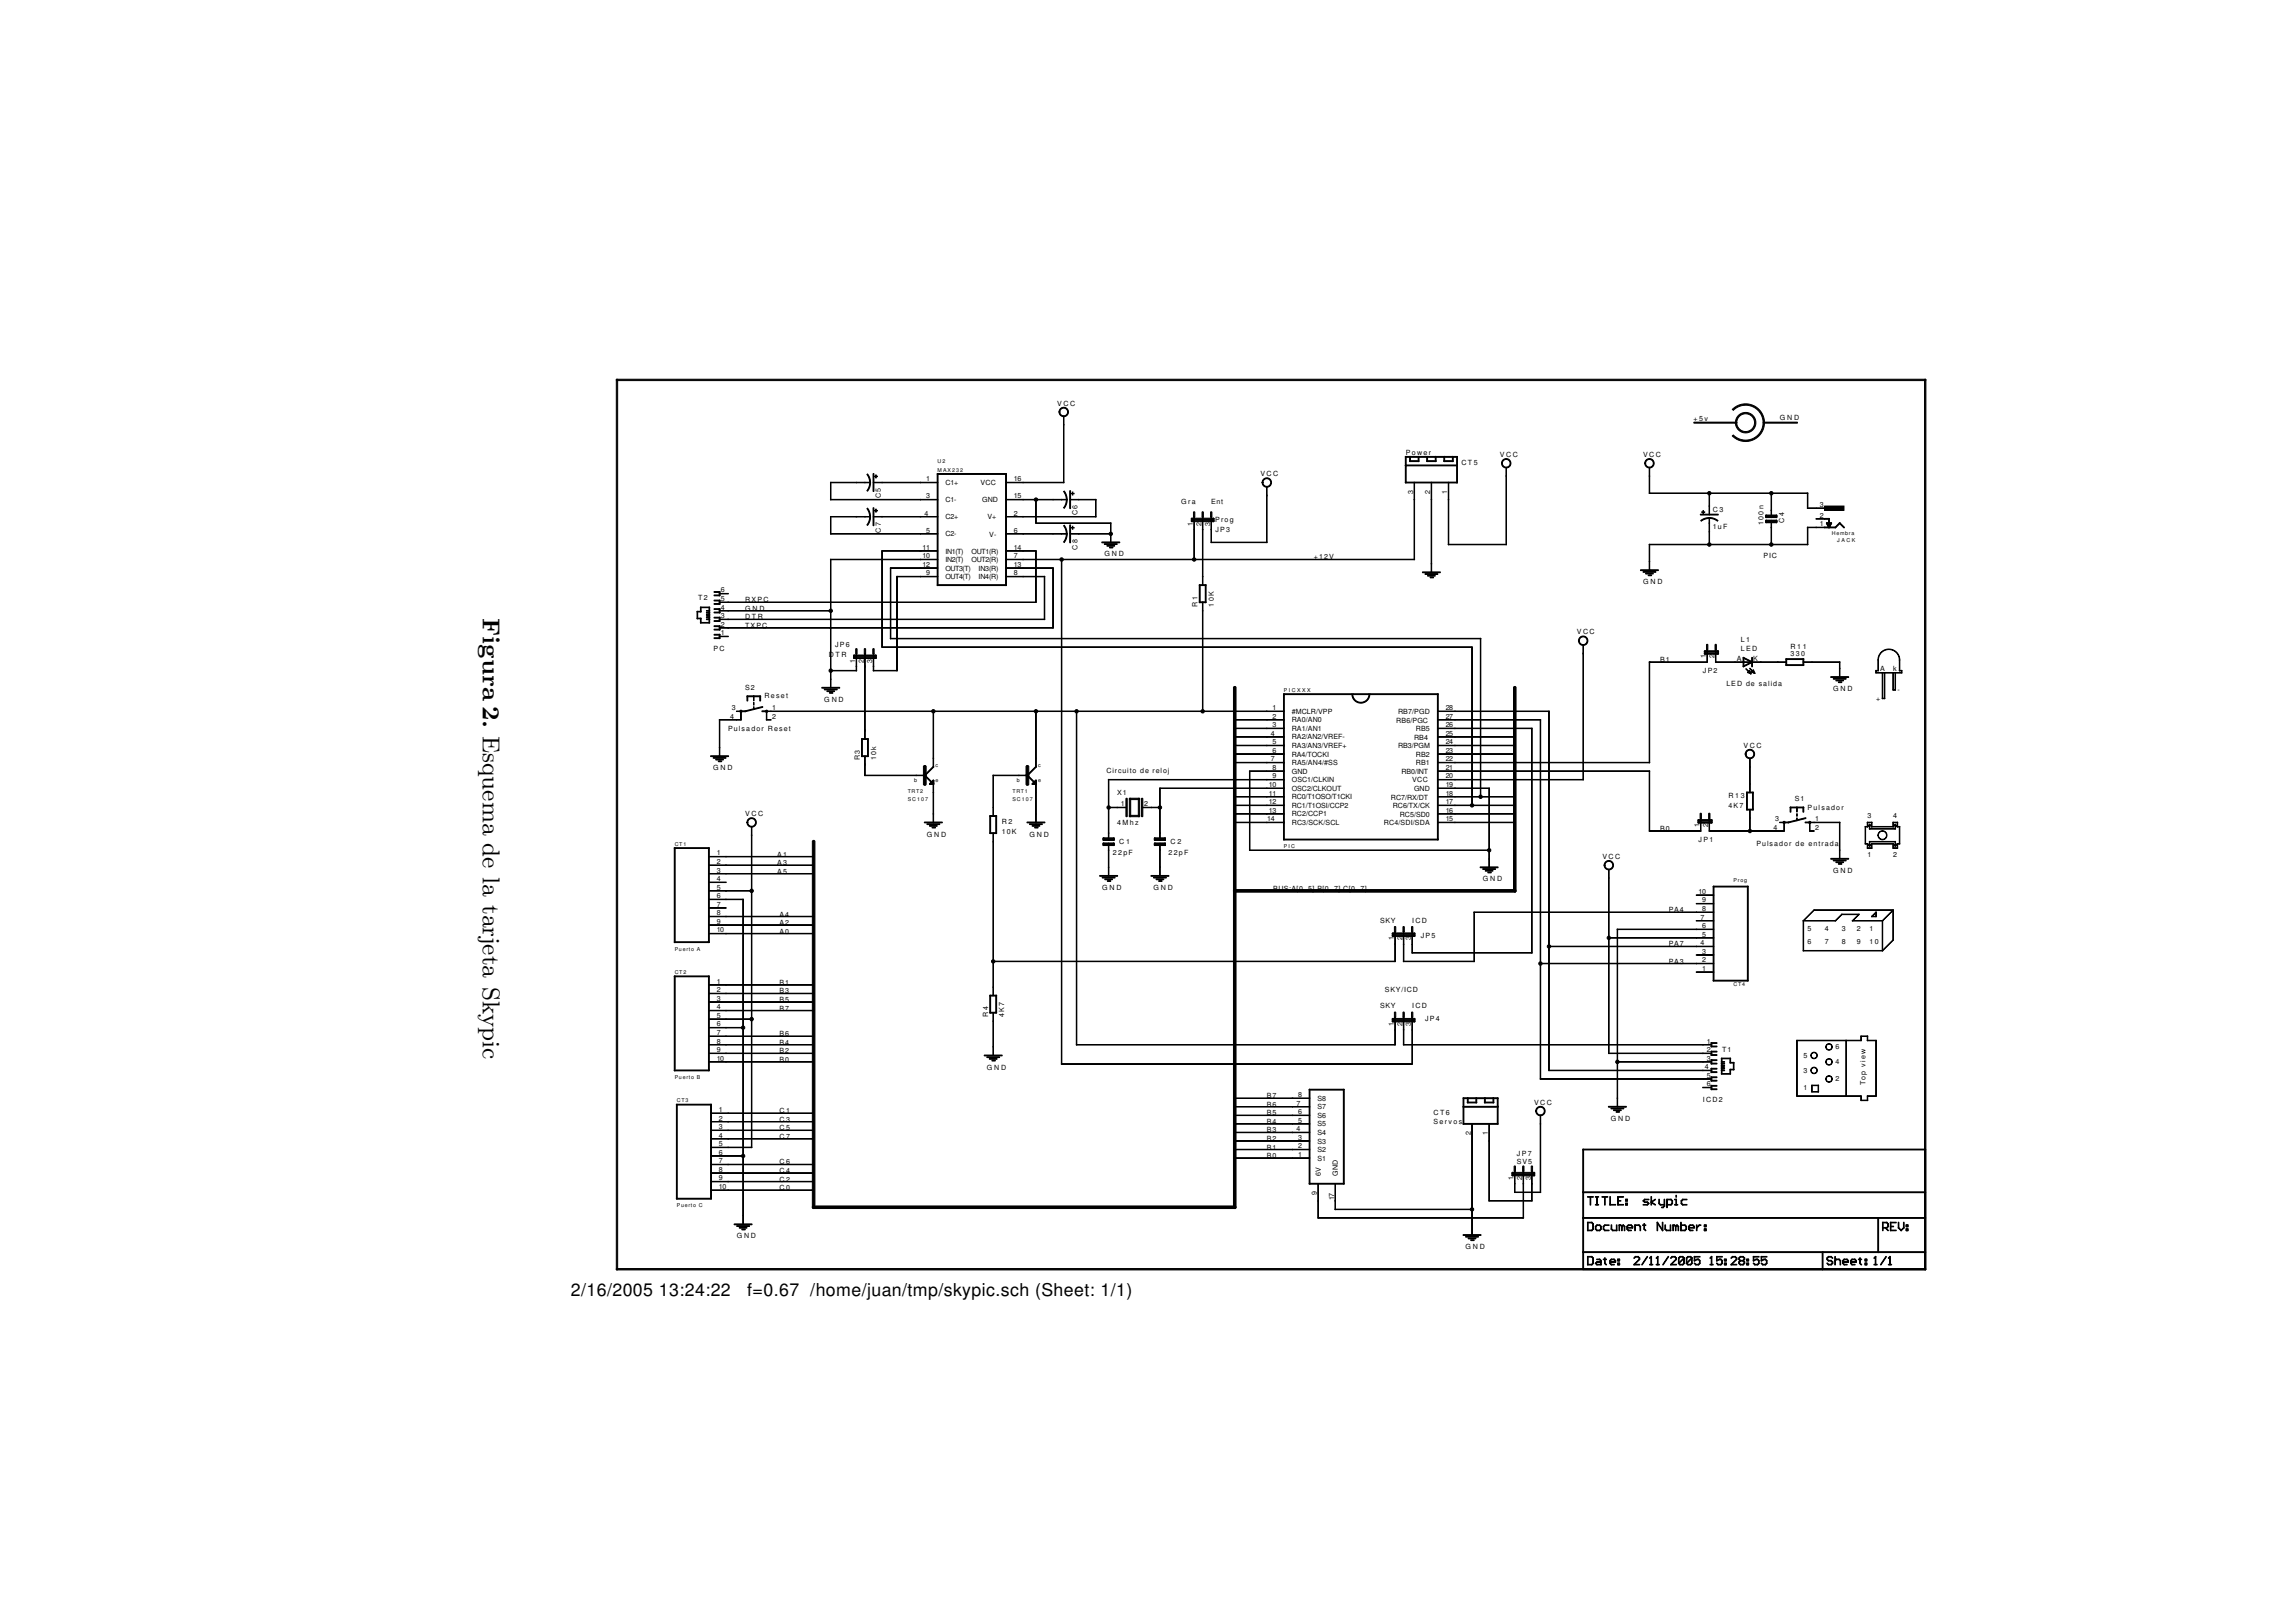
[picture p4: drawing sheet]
<svg xmlns="http://www.w3.org/2000/svg" width="297mm" height="210mm" viewBox="0 0 297 210" stroke-linecap="round" stroke-linejoin="round" font-family="sans-serif">
<defs><g id="words">
<text font-size="3.2" x="62.5" y="80" transform="rotate(90 62.5 80)">Figura 2. Esquema de la tarjeta Skypic</text>
<g font-size="2.3">
<text x="73.9" y="167.7">2/16/2005 13:24:22</text>
<text x="96.7" y="167.7">f=0.67 /home/juan/tmp/skypic.sch (Sheet: 1/1)</text>
</g>
<g font-size=".9">
<text x="136.8" y="52.5">V C C</text>
<text x="181.9" y="58.8">P o w e r</text>
<text x="194" y="59.1">V C C</text>
<text x="212.6" y="59.1">V C C</text>
<text x="219.1" y="54.5">+ 5 v</text>
<text x="230.3" y="54.4">G N D</text>
<text x="114" y="64.5" transform="rotate(-90 114 64.5)">C 5</text>
<text x="119.8" y="62.3">1</text>
<text x="119.8" y="64.5">3</text>
<text x="122.3" y="62.8">C1+</text>
<text x="122.3" y="65">C1-</text>
<text x="126.8" y="62.8">VCC</text>
<text x="127.1" y="65">GND</text>
<text x="131.2" y="62.3">16</text>
<text x="131.2" y="64.5">15</text>
<text x="152.8" y="65.2">G r a</text>
<text x="156.7" y="65.2">Ent</text>
<text x="163.1" y="61.6">V C C</text>
<text x="182.8" y="63.9" transform="rotate(-90 182.8 63.9)">3</text>
<text x="185" y="63.9" transform="rotate(-90 185 63.9)">2</text>
<text x="187.2" y="63.9" transform="rotate(-90 187.2 63.9)">1</text>
<text x="189.1" y="60.2">C T 5</text>
<text x="235.5" y="65.6">3</text>
<text x="114" y="68.9" transform="rotate(-90 114 68.9)">C 7</text>
<text x="119.4" y="71.1">11</text>
<text x="119.6" y="66.7">4</text>
<text x="119.8" y="68.9">5</text>
<text x="122.3" y="67.2">C2+</text>
<text x="122.3" y="69.4">C2-</text>
<text x="122.3" y="71.6">IN1(T)</text>
<text x="125.7" y="71.7">OUT1(R)</text>
<text x="127.8" y="67.2">V+</text>
<text x="128" y="69.4">V-</text>
<text x="131.2" y="71.1">14</text>
<text x="131.2" y="68.9">6</text>
<text x="131.2" y="66.7">2</text>
<text x="139.4" y="71.1" transform="rotate(-90 139.4 71.1)">C 8</text>
<text x="139.4" y="66.7" transform="rotate(-90 139.4 66.7)">C 6</text>
<text x="154.3" y="68" transform="rotate(-90 154.3 68)">1</text>
<text x="155.4" y="68" transform="rotate(-90 155.4 68)">2</text>
<text x="156.5" y="68" transform="rotate(-90 156.5 68)">3</text>
<text x="157.2" y="67.6">Prog</text>
<text x="157.3" y="68.8">J P 3</text>
<text x="221.6" y="66.3">C 3</text>
<text x="221.6" y="68.4">1 u F</text>
<text x="228.2" y="68" transform="rotate(-90 228.2 68)">1 0 0 n</text>
<text x="230.8" y="67.7" transform="rotate(-90 230.8 67.7)">C 4</text>
<text x="235.5" y="68.1">1</text>
<text x="235.5" y="67">2</text>
<text x="90.3" y="77.6">T2</text>
<text x="93.2" y="77.8">5</text>
<text x="93.2" y="76.7">6</text>
<text x="96.4" y="77.9">R X P C</text>
<text x="119.4" y="72.2">10</text>
<text x="119.4" y="73.4">12</text>
<text x="119.8" y="74.5">9</text>
<text x="122.3" y="72.7">IN2(T)</text>
<text x="122.3" y="73.8">OUT3(T)</text>
<text x="122.3" y="74.9">OUT4(T)</text>
<text x="125.7" y="72.8">OUT2(R)</text>
<text x="126.6" y="73.9">IN3(R)</text>
<text x="126.6" y="75">IN4(R)</text>
<text x="131.2" y="74.5">8</text>
<text x="131.2" y="73.4">13</text>
<text x="131.2" y="72.2">7</text>
<text x="142.9" y="72">G N D</text>
<text x="170" y="72.4">+12V</text>
<text x="212.6" y="75.6">G N D</text>
<text x="228.2" y="72.3">PIC</text>
<text x="93.2" y="82.2">1</text>
<text x="93.2" y="81.1">2</text>
<text x="93.2" y="80">3</text>
<text x="93.2" y="78.9">4</text>
<text x="96.4" y="79">G N D</text>
<text x="96.4" y="81.3">TXPC</text>
<text x="96.4" y="80.1">D T R</text>
<text x="108" y="83.7">J P 6</text>
<text x="154.9" y="78.5" transform="rotate(-90 154.9 78.5)">R 1</text>
<text x="157" y="78.5" transform="rotate(-90 157 78.5)">10K</text>
<text x="204" y="82.1">V C C</text>
<text x="225.2" y="83.1">L 1</text>
<text x="231.6" y="83.9">R 1 1</text>
<text x="92.3" y="84.2">P C</text>
<text x="96.4" y="89.3">S2</text>
<text x="107.2" y="85">D T R</text>
<text x="110.6" y="85.7" transform="rotate(-90 110.6 85.7)">1</text>
<text x="111.7" y="85.7" transform="rotate(-90 111.7 85.7)">2</text>
<text x="112.9" y="85.7" transform="rotate(-90 112.9 85.7)">3</text>
<text x="214.8" y="85.7">B1</text>
<text x="220.3" y="87.1">J P 2</text>
<text x="220.7" y="85.2" transform="rotate(-90 220.7 85.2)">1</text>
<text x="221.8" y="85.2" transform="rotate(-90 221.8 85.2)">2</text>
<text x="223.3" y="88.7">LED de salida</text>
<text x="224.7" y="85.5">A</text>
<text x="225.2" y="84.3">L E D</text>
<text x="226.8" y="85.5">K</text>
<text x="231.6" y="84.9">3 3 0</text>
<text x="237.2" y="89.4">G N D</text>
<text x="243.3" y="86.8">A</text>
<text x="244.9" y="86.8">k</text>
<text x="245.5" y="89.6">-</text>
<text x="94.2" y="94.5">Pulsador Reset</text>
<text x="94.5" y="93">4</text>
<text x="94.7" y="91.9">3</text>
<text x="98.9" y="90.4">R e s e t</text>
<text x="99.9" y="91.9">1</text>
<text x="99.9" y="93">2</text>
<text x="106.6" y="90.8">G N D</text>
<text x="164.4" y="95.2">4</text>
<text x="164.6" y="91.9">1</text>
<text x="164.6" y="93">2</text>
<text x="164.6" y="94.1">3</text>
<text x="167.1" y="92.4">#MCLR/VPP</text>
<text x="167.1" y="93.5">RA0/AN0</text>
<text x="167.1" y="94.6">RA1/AN1</text>
<text x="167.1" y="95.7">RA2/AN2/VREF-</text>
<text x="180.6" y="93.5">RB6/PGC</text>
<text x="180.9" y="92.4">RB7/PGD</text>
<text x="182.9" y="95.7">RB4</text>
<text x="183.2" y="94.6">RB5</text>
<text x="187" y="95.2">25</text>
<text x="187" y="94.1">26</text>
<text x="187" y="93">27</text>
<text x="187" y="91.9">28</text>
<text x="242.7" y="90.7">+</text>
<text x="92.3" y="99.7">G N D</text>
<text x="111.2" y="98.4" transform="rotate(-90 111.2 98.4)">R 3</text>
<text x="113.3" y="98.4" transform="rotate(-90 113.3 98.4)">1 0 k</text>
<text x="143.1" y="100.1">Circuito de reloj</text>
<text x="164.2" y="101.9">10</text>
<text x="164.4" y="98.5">7</text>
<text x="164.6" y="96.3">5</text>
<text x="164.6" y="97.4">6</text>
<text x="164.6" y="99.6">8</text>
<text x="164.6" y="100.7">9</text>
<text x="167.1" y="96.8">RA3/AN3/VREF+</text>
<text x="167.1" y="97.9">RA4/TOCKI</text>
<text x="167.1" y="99">RA5/AN4/#SS</text>
<text x="167.1" y="100.1">GND</text>
<text x="167.1" y="101.2">OSC1/CLKIN</text>
<text x="180.9" y="96.8">RB3/PGM</text>
<text x="181.3" y="100.1">RB0/INT</text>
<text x="182.7" y="101.3">VCC</text>
<text x="183.2" y="99">RB1</text>
<text x="183.2" y="97.9">RB2</text>
<text x="187" y="101.9">19</text>
<text x="187" y="100.7">20</text>
<text x="187" y="99.6">21</text>
<text x="187" y="98.5">22</text>
<text x="187" y="97.4">23</text>
<text x="187" y="96.3">24</text>
<text x="225.6" y="96.7">V C C</text>
<text x="96.4" y="105.6">V C C</text>
<text x="129.6" y="106.6">R 2</text>
<text x="129.6" y="107.9">10K</text>
<text x="144.5" y="102.8">X1</text>
<text x="144.5" y="106.7">4 M h z</text>
<text x="145" y="104.3">1</text>
<text x="148" y="104.3">2</text>
<text x="163.9" y="106.3">14</text>
<text x="164.2" y="103">11</text>
<text x="164.2" y="104.1">12</text>
<text x="164.2" y="105.2">13</text>
<text x="167.1" y="102.3">OSC2/CLKOUT</text>
<text x="167.1" y="103.4">RC0/T1OSO/T1CKI</text>
<text x="167.1" y="104.6">RC1/T1OSI/CCP2</text>
<text x="167.1" y="105.7">RC2/CCP1</text>
<text x="167.1" y="106.8">RC3/SCK/SCL</text>
<text x="179" y="106.8">RC4/SDI/SDA</text>
<text x="180" y="103.5">RC7/RX/DT</text>
<text x="180.2" y="104.6">RC6/TX/CK</text>
<text x="181.1" y="105.7">RC5/SD0</text>
<text x="182.9" y="102.4">GND</text>
<text x="187" y="106.3">15</text>
<text x="187" y="105.2">16</text>
<text x="187" y="104.1">17</text>
<text x="187" y="103">18</text>
<text x="214.8" y="107.5">B0</text>
<text x="219.9" y="107" transform="rotate(-90 219.9 107)">1</text>
<text x="221" y="107" transform="rotate(-90 221 107)">2</text>
<text x="223.6" y="103.3">R 1 3</text>
<text x="223.6" y="104.6">4K7</text>
<text x="229.4" y="107.4">4</text>
<text x="229.6" y="106.3">3</text>
<text x="232.2" y="103.7">S1</text>
<text x="233.9" y="104.8">Pulsador</text>
<text x="234.8" y="106.3">1</text>
<text x="234.8" y="107.4">2</text>
<text x="241.6" y="105.9">3</text>
<text x="244.9" y="105.9">4</text>
<text x="92.7" y="110.7">1</text>
<text x="92.7" y="111.8">2</text>
<text x="92.7" y="112.9">3</text>
<text x="100.6" y="110.9">A1</text>
<text x="100.6" y="112">A3</text>
<text x="100.6" y="113.1">A5</text>
<text x="119.9" y="108.3">G N D</text>
<text x="133.2" y="108.3">G N D</text>
<text x="144" y="110.7">2 2 p F</text>
<text x="144.8" y="109.2">C 1</text>
<text x="151.2" y="110.7">2 2 p F</text>
<text x="151.4" y="109.2">C 2</text>
<text x="207.3" y="111.1">V C C</text>
<text x="219.8" y="108.9">J P 1</text>
<text x="227.2" y="109.5">Pulsador de entrada</text>
<text x="237.2" y="113">G N D</text>
<text x="241.6" y="110.9">1</text>
<text x="244.9" y="110.9">2</text>
<text x="92.7" y="114">4</text>
<text x="92.7" y="115.1">5</text>
<text x="92.7" y="116.2">6</text>
<text x="92.7" y="117.3">7</text>
<text x="92.7" y="118.5">8</text>
<text x="92.7" y="119.6">9</text>
<text x="100.8" y="119.7">A2</text>
<text x="100.8" y="118.6">A4</text>
<text x="142.6" y="115.2">G N D</text>
<text x="149.2" y="115.2">G N D</text>
<text x="164.7" y="115.3">BUS:A[0..5],B[0..7],C[0..7]</text>
<text x="178.5" y="119.4">SKY</text>
<text x="182.7" y="119.4">I C D</text>
<text x="191.8" y="114.1">G N D</text>
<text x="215.9" y="118.1">PA4</text>
<text x="219.8" y="115.7">10</text>
<text x="220" y="119">7</text>
<text x="220.2" y="117.9">8</text>
<text x="220.2" y="116.8">9</text>
<text x="92.7" y="120.7">10</text>
<text x="100.8" y="120.8">A0</text>
<text x="180.3" y="121.7" transform="rotate(-90 180.3 121.7)">1</text>
<text x="181.4" y="121.7" transform="rotate(-90 181.4 121.7)">2</text>
<text x="182.5" y="121.7" transform="rotate(-90 182.5 121.7)">3</text>
<text x="183.8" y="121.4">J P 5</text>
<text x="215.9" y="124.7">PA3</text>
<text x="215.9" y="122.5">PA7</text>
<text x="220" y="122.3">4</text>
<text x="220.2" y="125.6">1</text>
<text x="220.2" y="124.5">2</text>
<text x="220.2" y="123.4">3</text>
<text x="220.2" y="121.2">5</text>
<text x="220.2" y="120.1">6</text>
<text x="233.9" y="120.5">5</text>
<text x="233.9" y="122.2">6</text>
<text x="236.1" y="120.5">4</text>
<text x="236.1" y="122.2">7</text>
<text x="238.3" y="120.5">3</text>
<text x="238.3" y="122.2">8</text>
<text x="240.2" y="120.5">2</text>
<text x="240.2" y="122.2">9</text>
<text x="241.9" y="120.5">1</text>
<text x="241.9" y="122.2">1 0</text>
<text x="92.7" y="128.4">2</text>
<text x="92.7" y="129.5">3</text>
<text x="92.7" y="130.6">4</text>
<text x="92.7" y="131.7">5</text>
<text x="92.7" y="127.3">1</text>
<text x="100.8" y="127.5">B1</text>
<text x="100.8" y="129.7">B5</text>
<text x="100.8" y="130.8">B7</text>
<text x="100.8" y="128.6">B3</text>
<text x="127.8" y="131.6" transform="rotate(-90 127.8 131.6)">R 4</text>
<text x="129.9" y="131.6" transform="rotate(-90 129.9 131.6)">4K7</text>
<text x="178.5" y="130.5">SKY</text>
<text x="179.2" y="128.4">SKY/ICD</text>
<text x="182.7" y="130.5">I C D</text>
<text x="92.7" y="132.8">6</text>
<text x="92.7" y="133.9">7</text>
<text x="92.7" y="135">8</text>
<text x="92.7" y="136.2">9</text>
<text x="92.7" y="137.3">10</text>
<text x="100.8" y="137.4">B0</text>
<text x="100.8" y="134.1">B6</text>
<text x="100.8" y="135.2">B4</text>
<text x="100.8" y="136.3">B2</text>
<text x="180.3" y="132.8" transform="rotate(-90 180.3 132.8)">1</text>
<text x="181.4" y="132.8" transform="rotate(-90 181.4 132.8)">2</text>
<text x="182.5" y="132.8" transform="rotate(-90 182.5 132.8)">3</text>
<text x="184.4" y="132.2">J P 4</text>
<text x="220.8" y="135">1</text>
<text x="220.8" y="136.2">2</text>
<text x="220.8" y="137.3">3</text>
<text x="222.8" y="136.2">T1</text>
<text x="233.3" y="136.9">5</text>
<text x="237.5" y="137.7">4</text>
<text x="237.5" y="135.8">6</text>
<text x="93" y="143.9">1</text>
<text x="127.7" y="138.4">G N D</text>
<text x="163.9" y="143.2">B6</text>
<text x="163.9" y="142.1">B7</text>
<text x="167.7" y="143.1">7</text>
<text x="167.9" y="142">8</text>
<text x="170.4" y="143.6">S7</text>
<text x="170.4" y="142.5">S8</text>
<text x="198.5" y="143">V C C</text>
<text x="220.3" y="142.6">I C D 2</text>
<text x="220.6" y="138.4">4</text>
<text x="220.8" y="139.5">5</text>
<text x="220.8" y="140.6">6</text>
<text x="233.3" y="141">1</text>
<text x="233.3" y="138.8">3</text>
<text x="237.5" y="139.9">2</text>
<text x="241.3" y="140.5" transform="rotate(-90 241.3 140.5)">Top view</text>
<text x="93" y="145">2</text>
<text x="93" y="146.1">3</text>
<text x="93" y="147.2">4</text>
<text x="93" y="148.3">5</text>
<text x="93" y="149.4">6</text>
<text x="100.8" y="144.1">C 1</text>
<text x="100.8" y="145.2">C 3</text>
<text x="100.8" y="146.3">C 5</text>
<text x="100.8" y="147.4">C 7</text>
<text x="163.9" y="148.8">B1</text>
<text x="163.9" y="149.9">B0</text>
<text x="163.9" y="144.3">B5</text>
<text x="163.9" y="145.4">B4</text>
<text x="163.9" y="146.5">B3</text>
<text x="163.9" y="147.7">B2</text>
<text x="167.7" y="146.4">4</text>
<text x="167.9" y="149.7">1</text>
<text x="167.9" y="148.6">2</text>
<text x="167.9" y="147.5">3</text>
<text x="167.9" y="145.3">5</text>
<text x="167.9" y="144.2">6</text>
<text x="170.4" y="149.1">S2</text>
<text x="170.4" y="148">S3</text>
<text x="170.4" y="146.9">S4</text>
<text x="170.4" y="145.8">S5</text>
<text x="170.4" y="144.7">S6</text>
<text x="185.5" y="145.4">S e r v o s</text>
<text x="185.5" y="144.3">C T 6</text>
<text x="190.3" y="146.9" transform="rotate(-90 190.3 146.9)">2</text>
<text x="192.5" y="146.9" transform="rotate(-90 192.5 146.9)">1</text>
<text x="196.2" y="149.6">J P 7</text>
<text x="208.4" y="145.1">G N D</text>
<text x="93" y="150.5">7</text>
<text x="93" y="151.6">8</text>
<text x="93" y="152.8">9</text>
<text x="93" y="153.9">10</text>
<text x="100.8" y="154">C 0</text>
<text x="100.8" y="152.9">C 2</text>
<text x="100.8" y="151.8">C 4</text>
<text x="100.8" y="150.7">C 6</text>
<text x="170.4" y="154.7" transform="rotate(-90 170.4 154.7)">9</text>
<text x="170.4" y="150.2">S1</text>
<text x="170.9" y="152.2" transform="rotate(-90 170.9 152.2)">6V</text>
<text x="172.6" y="155.4" transform="rotate(-90 172.6 155.4)">17</text>
<text x="173.1" y="152.2" transform="rotate(-90 173.1 152.2)">GND</text>
<text x="195.8" y="152.7" transform="rotate(-90 195.8 152.7)">1</text>
<text x="196.2" y="150.7">SV5</text>
<text x="196.9" y="152.7" transform="rotate(-90 196.9 152.7)">2</text>
<text x="198" y="152.7" transform="rotate(-90 198 152.7)">3</text>
<text x="95.3" y="160.3">G N D</text>
<text x="189.6" y="161.7">G N D</text>
</g>
<g font-size=".7">
<text x="121.3" y="60">U 2</text>
<text x="121.3" y="61.1">M A X 2 3 2</text>
<text x="237" y="69.3">Hembra</text>
<text x="237.7" y="70.1">J A C K</text>
<text x="166.1" y="89.6">P I C X X X</text>
<text x="118.3" y="101.2">b</text>
<text x="121" y="101.2">e</text>
<text x="121" y="99.2">c</text>
<text x="131.5" y="101.2">b</text>
<text x="134.3" y="101.2">e</text>
<text x="134.3" y="99.2">c</text>
<text x="117.4" y="102.6">TRT2</text>
<text x="117.4" y="103.7">S C 1 0 7</text>
<text x="131" y="102.6">TRT1</text>
<text x="131" y="103.7">S C 1 0 7</text>
<text x="87.3" y="109.5">CT1</text>
<text x="166.1" y="109.8">P I C</text>
<text x="224.3" y="114.1">Prog</text>
<text x="87.3" y="123">Puerto A</text>
<text x="87.3" y="126.1">CT2</text>
<text x="224.3" y="127.6">CT4</text>
<text x="87.3" y="139.6">Puerto B</text>
<text x="87.6" y="142.7">CT3</text>
<text x="87.6" y="156.2">Puerto C</text>
</g>
</g></defs>
<g fill="#000">
<path d="M137.2 52.9a.61 .61 0 0 1 1 .1 .61 .61 0 0 1-.4 .9 .61 .61 0 0 1-.8-.6h.1a.5 .5 0 0 1 .8-.4 .5 .5 0 0 1 0 .8 .5 .5 0 0 1-.8-.3l-.1-.1v-.1z" fill-rule="evenodd"/>
<path d="M137.6 53.9h.1l-.1 1.1z" fill-rule="evenodd"/>
<path d="M181.8 59.1h.6h.1l-.7 .1z" fill-rule="evenodd"/>
<path d="M182.4 59.1h.1l-.1 .6z" fill-rule="evenodd"/>
<path d="M182.4 59.1h1.1h.1l-1.2 .1z" fill-rule="evenodd"/>
<path d="M182.4 59.6h1.1l.1 .1h-1.2z" fill-rule="evenodd"/>
<path d="M183.5 59.1h.1l-.1 .6z" fill-rule="evenodd"/>
<path d="M183.5 59.1h1.2l-1.2 .1z" fill-rule="evenodd"/>
<path d="M184.6 59.1h.1v.6h-.1z" fill-rule="evenodd"/>
<path d="M184.6 59.1h1.2l-1.2 .1z" fill-rule="evenodd"/>
<path d="M184.6 59.7l1.2-.1v.1h-1.2z" fill-rule="evenodd"/>
<path d="M185.7 59.1h.1v.6h-.1z" fill-rule="evenodd"/>
<path d="M185.7 59.1h1.2l-1.2 .1z" fill-rule="evenodd"/>
<path d="M186.8 59.1h.1v.6h-.1z" fill-rule="evenodd"/>
<path d="M186.8 59.1h1.2l-1.2 .1z" fill-rule="evenodd"/>
<path d="M187.9 59.1h.1v.6h-.1z" fill-rule="evenodd"/>
<path d="M186.8 59.7l1.2-.1v.1h-1.2z" fill-rule="evenodd"/>
<path d="M187.9 59.1h.6h.1l-.7 .1z" fill-rule="evenodd"/>
<path d="M194.4 59.5a.61 .61 0 0 1 1 .2 .61 .61 0 0 1-.4 .8 .61 .61 0 0 1-.7-.5h.1a.5 .5 0 0 1 .7-.5 .5 .5 0 0 1 0 .9 .5 .5 0 0 1-.7-.4h-.1v-.2z" fill-rule="evenodd"/>
<path d="M213 59.5a.61 .61 0 0 1 .9 .2 .61 .61 0 0 1-.4 .8 .61 .61 0 0 1-.7-.5h.1a.5 .5 0 0 1 .7-.5 .5 .5 0 0 1 .1 .9 .5 .5 0 0 1-.8-.4h-.1v-.2z" fill-rule="evenodd"/>
<path d="M224.1 53a2.44 2.44 0 0 1 3.5 0 2.44 2.44 0 0 1 0 3.4 2.44 2.44 0 0 1-3.5 0l.1-.1a2.26 2.26 0 0 0 3.2 0 2.26 2.26 0 0 0 0-3.2 2.26 2.26 0 0 0-3.2 0z" fill-rule="evenodd"/>
<path d="M224.9 53.7a1.33 1.33 0 0 1 2.1 .4 1.33 1.33 0 0 1-.8 1.9 1.33 1.33 0 0 1-1.7-1.3h.2a1.15 1.15 0 0 1 1.7-1 1.15 1.15 0 0 1 .1 2 1.15 1.15 0 0 1-1.8-.9v-.1h-.2v-.2l.2-.5z" fill-rule="evenodd"/>
<path d="M219.2 54.6h5.4l.1 .1-5.5 .1z" fill-rule="evenodd"/>
<path d="M228.1 54.7l4.4-.1v.1l-4.4 .1z" fill-rule="evenodd"/>
<path d="M79.7 49.1h169.4l.1 .1-169.4 .1z" fill-rule="evenodd"/>
<path d="M90.6 78.6h.1v.6z" fill-rule="evenodd"/>
<path d="M90.2 79.1l.5 .1z" fill-rule="evenodd"/>
<path d="M90.6 78.6h1.2z" fill-rule="evenodd"/>
<path d="M91.7 79.7h.1v.3z" fill-rule="evenodd"/>
<path d="M91.7 79.5h.1v.3z" fill-rule="evenodd"/>
<path d="M91.7 79.2l.1 .3z" fill-rule="evenodd"/>
<path d="M91.7 79h.1v.3z" fill-rule="evenodd"/>
<path d="M91.7 78.6h.1v.5z" fill-rule="evenodd"/>
<path d="M91.4 79.9h.4z" fill-rule="evenodd"/>
<path d="M91.4 79.7h.4z" fill-rule="evenodd"/>
<path d="M91.4 79.5h.4z" fill-rule="evenodd"/>
<path d="M91.4 79.2l.4 .1h-.4z" fill-rule="evenodd"/>
<path d="M91.4 79l.4 .1z" fill-rule="evenodd"/>
<path d="M92.4 79.9h.7v.1h-.7z" fill-rule="evenodd"/>
<path d="M92.4 79.2h.7v.1h-.7z" fill-rule="evenodd"/>
<path d="M93 78.8h.1v.5h-.1z" fill-rule="evenodd"/>
<path d="M92.4 78.8h.7l-.7 .1z" fill-rule="evenodd"/>
<path d="M92.4 78.1h.7v.1h-.7z" fill-rule="evenodd"/>
<path d="M93.1 77.7v.5h-.1z" fill-rule="evenodd"/>
<path d="M92.4 77.7h.7l-.7 .1z" fill-rule="evenodd"/>
<path d="M92.4 77h.7v.1h-.7z" fill-rule="evenodd"/>
<path d="M93 76.6h.1v.5h-.1z" fill-rule="evenodd"/>
<path d="M92.4 76.6h.7l-.7 .1z" fill-rule="evenodd"/>
<path d="M93.1 79l1.1 .1z" fill-rule="evenodd"/>
<path d="M93.1 77.9l1.1 .1z" fill-rule="evenodd"/>
<path d="M93.1 76.8h1.1z" fill-rule="evenodd"/>
<path d="M107.4 72.4h.1v6.7z" fill-rule="evenodd"/>
<path d="M94.2 79l13.3 .1z" fill-rule="evenodd"/>
<path d="M107.4 62.4h.1v2.3z" fill-rule="evenodd"/>
<path d="M107.5 66.8v2.3z" fill-rule="evenodd"/>
<path d="M107.4 62.4l3.4 .1z" fill-rule="evenodd"/>
<path d="M107.5 66.8l3.3 .1h-3.3z" fill-rule="evenodd"/>
<path d="M110.8 62.4l1.1 .1z" fill-rule="evenodd"/>
<path d="M110.8 66.9h1.1z" fill-rule="evenodd"/>
<path d="M112.5 62.4h.1v.4l-.4 .8v-.1l.2-.5z" fill-rule="evenodd"/>
<path d="M112.5 66.9h.1v.3l-.4 .8v-.1l.2-.5z" fill-rule="evenodd"/>
<path d="M112.2 61.4v-.1l.2 .3 .2 .8h-.1l-.1-.5z" fill-rule="evenodd"/>
<path d="M112.2 65.8l.2 .3 .2 .8h-.1l-.1-.6z" fill-rule="evenodd"/>
<path d="M111.9 62.4l.7 .1z" fill-rule="evenodd"/>
<path d="M111.9 66.9h.7z" fill-rule="evenodd"/>
<path d="M113 61.3h.1l-.1 2.3z" fill-rule="evenodd"/>
<path d="M113 65.7h.1l-.1 2.3z" fill-rule="evenodd"/>
<path d="M113.1 61.6l.4 .1z" fill-rule="evenodd"/>
<path d="M113.1 66.1h.4z" fill-rule="evenodd"/>
<path d="M113.3 61.5l.1 .3z" fill-rule="evenodd"/>
<path d="M113.3 65.9l.1 .4z" fill-rule="evenodd"/>
<path d="M113 62.4l1.1 .1z" fill-rule="evenodd"/>
<path d="M113 66.8l1.1 .1h-1.1z" fill-rule="evenodd"/>
<path d="M107.4 72.4h11.7z" fill-rule="evenodd"/>
<path d="M114.1 62.4l5 .1z" fill-rule="evenodd"/>
<path d="M107.4 64.6l11.7 .1z" fill-rule="evenodd"/>
<path d="M114.1 66.9h5z" fill-rule="evenodd"/>
<path d="M107.4 69.1h11.7z" fill-rule="evenodd"/>
<path d="M114.1 71.3h5z" fill-rule="evenodd"/>
<path d="M115.2 73.5h3.9z" fill-rule="evenodd"/>
<path d="M116 74.6h3.1z" fill-rule="evenodd"/>
<path d="M119.1 62.4l2.2 .1z" fill-rule="evenodd"/>
<path d="M119.1 64.6l2.2 .1z" fill-rule="evenodd"/>
<path d="M119.1 66.8l2.2 .1h-2.2z" fill-rule="evenodd"/>
<path d="M119.1 69.1h2.2z" fill-rule="evenodd"/>
<path d="M119.1 71.3h2.2z" fill-rule="evenodd"/>
<path d="M119.1 72.4h2.2z" fill-rule="evenodd"/>
<path d="M119.1 73.5h2.2z" fill-rule="evenodd"/>
<path d="M119.1 74.6h2.2z" fill-rule="evenodd"/>
<path d="M121.2 61.3h.2l-.1 14.5-.1-.1z" fill-rule="evenodd"/>
<path d="M121.2 61.3h9v.1h-8.9z" fill-rule="evenodd"/>
<path d="M130.1 61.3h.1v14.5l-.1-.1z" fill-rule="evenodd"/>
<path d="M121.2 75.7h9l-8.9 .1z" fill-rule="evenodd"/>
<path d="M130.1 74.6h2.3z" fill-rule="evenodd"/>
<path d="M130.1 73.5h2.3z" fill-rule="evenodd"/>
<path d="M130.1 72.4h2.3z" fill-rule="evenodd"/>
<path d="M130.1 71.3h2.3z" fill-rule="evenodd"/>
<path d="M130.1 69.1h2.3z" fill-rule="evenodd"/>
<path d="M130.1 66.8l2.3 .1h-2.3z" fill-rule="evenodd"/>
<path d="M130.1 62.4l2.3 .1z" fill-rule="evenodd"/>
<path d="M130.1 64.6l2.3 .1z" fill-rule="evenodd"/>
<path d="M132.4 64.6l1.7 .1h-1.7z" fill-rule="evenodd"/>
<path d="M134 64.6h.1l-.1 3.1z" fill-rule="evenodd"/>
<path d="M94.2 77.9l39.9 .1z" fill-rule="evenodd"/>
<path d="M134 71.3h.1l-.1 6.7z" fill-rule="evenodd"/>
<path d="M132.4 71.3h1.7h-1.7z" fill-rule="evenodd"/>
<path d="M132.4 74.6h2.8h-2.8z" fill-rule="evenodd"/>
<path d="M134 64.6l2.3 .1z" fill-rule="evenodd"/>
<path d="M132.4 69.1h3.9h-3.9z" fill-rule="evenodd"/>
<path d="M132.4 73.5h3.9h-3.9z" fill-rule="evenodd"/>
<path d="M132.4 72.4h5h-5z" fill-rule="evenodd"/>
<path d="M136.2 69.1h1.2h-1.2z" fill-rule="evenodd"/>
<path d="M136.2 64.6l1.2 .1h-1.2z" fill-rule="evenodd"/>
<path d="M138 69.1h.1l-.1 .3-.3 .8-.1-.1 .3-.5z" fill-rule="evenodd"/>
<path d="M138 64.7h.1l-.1 .3-.3 .8-.1-.1 .3-.5z" fill-rule="evenodd"/>
<path d="M132.4 62.4l5.3 .1h-5.3z" fill-rule="evenodd"/>
<path d="M137.6 55h.1l-.1 7.5z" fill-rule="evenodd"/>
<path d="M137.6 68h.1l.2 .3 .2 .8h-.1l-.1-.6z" fill-rule="evenodd"/>
<path d="M137.6 63.6l.1-.1 .2 .4 .2 .8h-.1l-.1-.6z" fill-rule="evenodd"/>
<path d="M137.3 69.1h.7z" fill-rule="evenodd"/>
<path d="M137.3 64.6l.7 .1z" fill-rule="evenodd"/>
<path d="M138.4 67.9l.1 .1v2.2h-.1z" fill-rule="evenodd"/>
<path d="M138.4 63.5h.1v2.3h-.1z" fill-rule="evenodd"/>
<path d="M138.6 68.3h.4z" fill-rule="evenodd"/>
<path d="M138.6 63.8l.4 .1z" fill-rule="evenodd"/>
<path d="M138.7 68.1l.1 .4z" fill-rule="evenodd"/>
<path d="M138.7 63.7l.1 .4z" fill-rule="evenodd"/>
<path d="M138.4 69.1h1.2z" fill-rule="evenodd"/>
<path d="M138.4 64.6l1.2 .1z" fill-rule="evenodd"/>
<path d="M139.5 64.6l2.3 .1z" fill-rule="evenodd"/>
<path d="M141.7 64.6h.1v2.3z" fill-rule="evenodd"/>
<path d="M132.4 66.8l9.4 .1h-9.4z" fill-rule="evenodd"/>
<path d="M134 67.7h9.7h-9.7z" fill-rule="evenodd"/>
<path d="M139.5 69.1h4.2z" fill-rule="evenodd"/>
<path d="M143.7 67.7v1.4z" fill-rule="evenodd"/>
<path d="M143.7 69.1v1.1z" fill-rule="evenodd"/>
<path d="M143.6 70.8h.3l.1 .1h-.4z" fill-rule="evenodd"/>
<path d="M143.2 70.6h1v.1h-1z" fill-rule="evenodd"/>
<path d="M142.9 70.4h1.6l-1.6 .1z" fill-rule="evenodd"/>
<path d="M142.6 70.1h2.2l.1 .1h-2.3z" fill-rule="evenodd"/>
<path d="M154.2 67.1h.1l-.1 .4h-.1z" fill-rule="evenodd"/>
<path d="M154.5 68.5v3.9z" fill-rule="evenodd"/>
<path d="M137.3 72.4h17.2z" fill-rule="evenodd"/>
<path d="M154.5 67.4v1.2z" fill-rule="evenodd"/>
<path d="M154.5 66.8v.7z" fill-rule="evenodd"/>
<path d="M154.4 66.3h.2l-.1 .7-.1-.1z" fill-rule="evenodd"/>
<path d="M155.2 75.7h.1l-.1 2.3z" fill-rule="evenodd"/>
<path d="M155.6 68.5v6.1z" fill-rule="evenodd"/>
<path d="M155.6 74.6v1.2z" fill-rule="evenodd"/>
<path d="M155.6 77.9v1.2z" fill-rule="evenodd"/>
<path d="M155.6 67.4v1.2z" fill-rule="evenodd"/>
<path d="M155.6 66.9v.6z" fill-rule="evenodd"/>
<path d="M155.6 66.2l.1 .1-.1 .7-.1-.1z" fill-rule="evenodd"/>
<path d="M156 75.7v2.3h-.1z" fill-rule="evenodd"/>
<path d="M155.2 75.7h.8l-.8 .1z" fill-rule="evenodd"/>
<path d="M155.2 77.9h.8v.1h-.8z" fill-rule="evenodd"/>
<path d="M156.7 68.5v1.7z" fill-rule="evenodd"/>
<path d="M156.7 67.4v1.2z" fill-rule="evenodd"/>
<path d="M156.7 66.8v.7z" fill-rule="evenodd"/>
<path d="M156.6 66.3h.2l-.1 .7-.1-.1z" fill-rule="evenodd"/>
<path d="M154.2 67.3h2.8l.1 .2h-2.9z" fill-rule="evenodd"/>
<path d="M156.9 67.1h.2l-.1 .4h-.1z" fill-rule="evenodd"/>
<path d="M154.2 67.1h2.8l.1 .1h-2.9z" fill-rule="evenodd"/>
<path d="M163.5 62a.61 .61 0 0 1 .9 .2 .61 .61 0 0 1-.4 .8 .61 .61 0 0 1-.7-.6h.1a.5 .5 0 0 1 .7-.4 .5 .5 0 0 1 .1 .9 .5 .5 0 0 1-.8-.4l-.1-.1v-.1z" fill-rule="evenodd"/>
<path d="M156.7 70.2h7.2h-7.2z" fill-rule="evenodd"/>
<path d="M163.9 64.1v6.1z" fill-rule="evenodd"/>
<path d="M163.9 63v1.1z" fill-rule="evenodd"/>
<path d="M181.8 59.1h.1v1.2h-.1z" fill-rule="evenodd"/>
<path d="M181.8 60.2h.1v2.3h-.1z" fill-rule="evenodd"/>
<path d="M182.9 64.6h.1v7.8z" fill-rule="evenodd"/>
<path d="M154.5 72.4h28.5z" fill-rule="evenodd"/>
<path d="M182.9 62.4h.1v2.3z" fill-rule="evenodd"/>
<path d="M185.2 64.6v8.4z" fill-rule="evenodd"/>
<path d="M185.2 72.9v1.2z" fill-rule="evenodd"/>
<path d="M185.2 62.4v2.3z" fill-rule="evenodd"/>
<path d="M185.1 74.7h.3l.1 .1h-.4z" fill-rule="evenodd"/>
<path d="M184.7 74.5h1l-1 .1z" fill-rule="evenodd"/>
<path d="M184.4 74.2h1.6v.1h-1.6z" fill-rule="evenodd"/>
<path d="M184 74h2.3v.1h-2.2z" fill-rule="evenodd"/>
<path d="M187.4 64.6v5.9z" fill-rule="evenodd"/>
<path d="M187.4 62.4v2.3z" fill-rule="evenodd"/>
<path d="M181.8 62.4h6.7l.1 .1h-6.8z" fill-rule="evenodd"/>
<path d="M188.4 60.2h.2l-.1 2.3h-.1z" fill-rule="evenodd"/>
<path d="M188.5 59.1h.1l-.1 1.2h-.1z" fill-rule="evenodd"/>
<path d="M181.8 60.2h6.7l.1 .1h-6.8z" fill-rule="evenodd"/>
<path d="M187.4 70.5h7.5z" fill-rule="evenodd"/>
<path d="M194.9 61.6v8.9z" fill-rule="evenodd"/>
<path d="M194.9 60.5v1.1z" fill-rule="evenodd"/>
<path d="M213.4 61.6v2.3z" fill-rule="evenodd"/>
<path d="M213.4 70.5v2.2z" fill-rule="evenodd"/>
<path d="M213.4 60.5v1.1z" fill-rule="evenodd"/>
<path d="M213.4 72.7v1.1z" fill-rule="evenodd"/>
<path d="M213.2 74.4h.4l.1 .1h-.4z" fill-rule="evenodd"/>
<path d="M212.9 74.2h1v.1h-1z" fill-rule="evenodd"/>
<path d="M212.6 74h1.6l-1.6 .1z" fill-rule="evenodd"/>
<path d="M212.2 73.8l2.3-.1 .1 .1h-2.3z" fill-rule="evenodd"/>
<path d="M220.2 66.2l.3 .1z" fill-rule="evenodd"/>
<path d="M220.3 66.1l.1 .4z" fill-rule="evenodd"/>
<path d="M220 67.4l.6-.3 .5-.1v.1l-.5 .1-.5 .2z" fill-rule="evenodd"/>
<path d="M213.4 63.8h7.8z" fill-rule="evenodd"/>
<path d="M221.1 63.8h.1v1.7z" fill-rule="evenodd"/>
<path d="M213.4 70.5h7.8z" fill-rule="evenodd"/>
<path d="M221.1 68.8h.1v1.7z" fill-rule="evenodd"/>
<path d="M221.1 67h.1v.7z" fill-rule="evenodd"/>
<path d="M221.1 65.5h.1v1.1z" fill-rule="evenodd"/>
<path d="M221.1 67.7h.1v1.1z" fill-rule="evenodd"/>
<path d="M221.1 67l.6 .1 .6 .3h-.1l-.5-.2-.6-.1z" fill-rule="evenodd"/>
<path d="M220 66.5h2.3v.1h-2.3z" fill-rule="evenodd"/>
<path d="M228.5 67.3v.2h-.1z" fill-rule="evenodd"/>
<path d="M228.5 67.4v.1v.1h-.1z" fill-rule="evenodd"/>
<path d="M228.5 66.6v.1v.2l-.1-.1z" fill-rule="evenodd"/>
<path d="M228.5 66.8v.2l-.1-.1z" fill-rule="evenodd"/>
<path d="M229.1 63.8l.1 2.3z" fill-rule="evenodd"/>
<path d="M221.1 63.8h8.1z" fill-rule="evenodd"/>
<path d="M221.1 70.5h8.1z" fill-rule="evenodd"/>
<path d="M229.1 68.2l.1 2.3z" fill-rule="evenodd"/>
<path d="M229.1 67.3l.1 1z" fill-rule="evenodd"/>
<path d="M229.1 66l.1 1z" fill-rule="evenodd"/>
<path d="M228.5 66.9h.7l-.7 .1z" fill-rule="evenodd"/>
<path d="M228.5 67.3h1.3l.1 .1h-1.4z" fill-rule="evenodd"/>
<path d="M228.5 67.5h1.3l.1 .1h-1.4z" fill-rule="evenodd"/>
<path d="M229.8 67.5h.1l-.1 .1z" fill-rule="evenodd"/>
<path d="M228.5 67.4h1.3l.1 .1h-1.4z" fill-rule="evenodd"/>
<path d="M229.8 67.3h.1l-.1 .2z" fill-rule="evenodd"/>
<path d="M229.8 66.8h.1l-.1 .2z" fill-rule="evenodd"/>
<path d="M228.5 66.6h1.3l.1 .1-1.4 .1z" fill-rule="evenodd"/>
<path d="M228.5 66.8h1.3h.1l-1.4 .1z" fill-rule="evenodd"/>
<path d="M229.8 66.7h.1l-.1 .2z" fill-rule="evenodd"/>
<path d="M229.1 66.9h.7h.1l-.8 .1z" fill-rule="evenodd"/>
<path d="M233.8 63.8l.1 2z" fill-rule="evenodd"/>
<path d="M229.1 63.8h4.8l-4.8 .1z" fill-rule="evenodd"/>
<path d="M233.8 68.2l.1 2.3z" fill-rule="evenodd"/>
<path d="M229.1 70.4l4.8 .1h-4.8z" fill-rule="evenodd"/>
<path d="M233.8 65.7l1.2 .1h-1.2z" fill-rule="evenodd"/>
<path d="M233.8 68.2l1.2 .1h-1.2z" fill-rule="evenodd"/>
<path d="M236.1 65.5h2.5v.5h-2.5z" fill-rule="evenodd"/>
<path d="M235 68.2l1.1 .1h-1.1z" fill-rule="evenodd"/>
<path d="M234.9 67.1l1.2 .1z" fill-rule="evenodd"/>
<path d="M234.9 65.8h1.2z" fill-rule="evenodd"/>
<path d="M236.9 67.6l.1 .1-.4 .6z" fill-rule="evenodd"/>
<path d="M236.6 67.1h.1l-.1 .7v-.1z" fill-rule="evenodd"/>
<path d="M236 67.1h.6l.1 .1h-.7z" fill-rule="evenodd"/>
<path d="M236.3 67.7h.1l.2 .6z" fill-rule="evenodd"/>
<path d="M236.5 68.2l.2-.1v.1l-.1 .1z" fill-rule="evenodd"/>
<path d="M236.5 68.1l.2-.1 .1 .1h-.3z" fill-rule="evenodd"/>
<path d="M236.4 68l.4-.1v.1h-.3z" fill-rule="evenodd"/>
<path d="M236.4 67.8h.4l.1 .1h-.5z" fill-rule="evenodd"/>
<path d="M236.3 67.7h.6v.1h-.5z" fill-rule="evenodd"/>
<path d="M236.3 67.7l.6-.1 .1 .1-.7 .1z" fill-rule="evenodd"/>
<path d="M236 68.2h1.5v.1h-1.5z" fill-rule="evenodd"/>
<path d="M238 67.6l.1 .1-.7 .6v-.1z" fill-rule="evenodd"/>
<path d="M238 67.7v-.1l.6 .7h-.1z" fill-rule="evenodd"/>
<path d="M90.2 79.1h.1l-.1 1z" fill-rule="evenodd"/>
<path d="M90.2 80l.5 .1z" fill-rule="evenodd"/>
<path d="M90.6 80h.1v.6z" fill-rule="evenodd"/>
<path d="M90.6 80.6h1.2z" fill-rule="evenodd"/>
<path d="M91.7 80.1h.1v.5z" fill-rule="evenodd"/>
<path d="M91.7 79.9h.1v.3z" fill-rule="evenodd"/>
<path d="M91.4 80.1l.4 .1z" fill-rule="evenodd"/>
<path d="M93.1 93.1v3.7z" fill-rule="evenodd"/>
<path d="M93.1 96.7v1.2z" fill-rule="evenodd"/>
<path d="M92.4 82.6l.7-.1v.1h-.7z" fill-rule="evenodd"/>
<path d="M93.1 82.1v.5h-.1z" fill-rule="evenodd"/>
<path d="M92.4 82.1h.7v.1h-.7z" fill-rule="evenodd"/>
<path d="M92.4 81.5l.7-.1v.1h-.7z" fill-rule="evenodd"/>
<path d="M93.1 81v.5h-.1z" fill-rule="evenodd"/>
<path d="M92.4 81h.7v.1h-.7z" fill-rule="evenodd"/>
<path d="M92.4 80.3h.7v.1h-.7z" fill-rule="evenodd"/>
<path d="M93.1 79.9v.5h-.1z" fill-rule="evenodd"/>
<path d="M92.9 98.5h.4h.1l-.4 .1z" fill-rule="evenodd"/>
<path d="M92.6 98.3l1-.1v.1l-1 .1z" fill-rule="evenodd"/>
<path d="M92.3 98h1.6v.1h-1.6z" fill-rule="evenodd"/>
<path d="M93.1 82.3l1.1 .1z" fill-rule="evenodd"/>
<path d="M93.1 81.2l1.1 .1z" fill-rule="evenodd"/>
<path d="M93.1 80.1l1.1 .1z" fill-rule="evenodd"/>
<path d="M91.9 97.8h2.3l.1 .1h-2.3z" fill-rule="evenodd"/>
<path d="M93.1 93.1l2.2 .1h-2.2z" fill-rule="evenodd"/>
<path d="M95.8 92l.1 1.2z" fill-rule="evenodd"/>
<path d="M95.3 92l.6 .1h-.6z" fill-rule="evenodd"/>
<path d="M95.3 93.1l.6 .1h-.6z" fill-rule="evenodd"/>
<path d="M95.8 92h.6l.1 .1h-.7z" fill-rule="evenodd"/>
<path d="M96.6 90.1h.1v.6h-.1z" fill-rule="evenodd"/>
<path d="M97.5 90.9v.3z" fill-rule="evenodd"/>
<path d="M97.5 91.5v.3z" fill-rule="evenodd"/>
<path d="M97.5 90.1h.1l-.1 .6z" fill-rule="evenodd"/>
<path d="M96.4 92l1.2-.3-1.2 .4z" fill-rule="evenodd"/>
<path d="M96.6 90.1h.9h.1l-.9 .1z" fill-rule="evenodd"/>
<path d="M98.3 90.1h.1v.6h-.1z" fill-rule="evenodd"/>
<path d="M97.5 90.1h.9l-.9 .1z" fill-rule="evenodd"/>
<path d="M97.5 91.7l1.2-.2-1.2 .3z" fill-rule="evenodd"/>
<path d="M99.2 92v1.2z" fill-rule="evenodd"/>
<path d="M98.6 92h.6v.1h-.6z" fill-rule="evenodd"/>
<path d="M99.2 93.1l.6 .1h-.6z" fill-rule="evenodd"/>
<path d="M99.2 92l.6 .1h-.6z" fill-rule="evenodd"/>
<path d="M107.4 79h.1v7.8z" fill-rule="evenodd"/>
<path d="M107.5 86.8v1.1z" fill-rule="evenodd"/>
<path d="M107.4 87.9h.1v1.1z" fill-rule="evenodd"/>
<path d="M107.3 89.6h.4l.1 .1h-.5z" fill-rule="evenodd"/>
<path d="M107 89.4h.9l.1 .1h-1z" fill-rule="evenodd"/>
<path d="M106.7 89.2h1.6l-1.6 .1z" fill-rule="evenodd"/>
<path d="M106.3 89l2.3-.1v.1l-2.3 .1z" fill-rule="evenodd"/>
<path d="M110.4 84.8h.2v.4h-.2z" fill-rule="evenodd"/>
<path d="M107.5 86.8h3.3h-3.3z" fill-rule="evenodd"/>
<path d="M110.8 86.2v.6z" fill-rule="evenodd"/>
<path d="M110.8 85.1v1.2z" fill-rule="evenodd"/>
<path d="M110.8 84.6v.6z" fill-rule="evenodd"/>
<path d="M110.8 83.9l.1 .1-.1 .7-.1-.1z" fill-rule="evenodd"/>
<path d="M111.5 95.6h.1l-.1 2.3z" fill-rule="evenodd"/>
<path d="M111.9 86.2v8.4z" fill-rule="evenodd"/>
<path d="M111.9 94.5v1.2z" fill-rule="evenodd"/>
<path d="M111.9 97.8v1.2z" fill-rule="evenodd"/>
<path d="M111.9 85.1v1.2z" fill-rule="evenodd"/>
<path d="M111.9 84.6v.6z" fill-rule="evenodd"/>
<path d="M111.8 84h.2l-.1 .7-.1-.1z" fill-rule="evenodd"/>
<path d="M112.2 95.6h.1v2.3h-.1z" fill-rule="evenodd"/>
<path d="M111.5 95.6h.8v.1h-.8z" fill-rule="evenodd"/>
<path d="M111.5 97.8h.8v.1h-.8z" fill-rule="evenodd"/>
<path d="M113 86.2v.6z" fill-rule="evenodd"/>
<path d="M113 85.1v1.2z" fill-rule="evenodd"/>
<path d="M113 84.5v.7z" fill-rule="evenodd"/>
<path d="M113 83.9l.1 .1-.1 .7-.1-.1z" fill-rule="evenodd"/>
<path d="M110.4 85.1l2.9-.1 .1 .2h-2.9z" fill-rule="evenodd"/>
<path d="M113.2 84.8h.2l-.1 .4h-.1z" fill-rule="evenodd"/>
<path d="M110.4 84.8h2.9l.1 .1h-2.9z" fill-rule="evenodd"/>
<path d="M114.1 71.3v12.5z" fill-rule="evenodd"/>
<path d="M115.2 73.5h.1l-.1 9.2z" fill-rule="evenodd"/>
<path d="M113 86.8h3.1h-3.1z" fill-rule="evenodd"/>
<path d="M116 74.6h.1v12.2z" fill-rule="evenodd"/>
<path d="M99.7 92l21.1 .1h-21.1z" fill-rule="evenodd"/>
<path d="M120.7 92l.1 6.2z" fill-rule="evenodd"/>
<path d="M120.7 98.1l.1 1.2z" fill-rule="evenodd"/>
<path d="M119.6 100.3l1.1-1.1h.1l-1.1 1.2z" fill-rule="evenodd"/>
<path d="M120.7 92l13.4 .1h-13.4z" fill-rule="evenodd"/>
<path d="M134 92v6.2z" fill-rule="evenodd"/>
<path d="M134 98.1v1.2z" fill-rule="evenodd"/>
<path d="M134 99.2l.1 .1-1.2 1.1v-.1z" fill-rule="evenodd"/>
<path d="M94.2 80.1l41 .1z" fill-rule="evenodd"/>
<path d="M135.1 74.6v5.6z" fill-rule="evenodd"/>
<path d="M94.2 81.2l42.1 .1z" fill-rule="evenodd"/>
<path d="M136.2 73.5v7.8z" fill-rule="evenodd"/>
<path d="M134 92l5.3 .1h-5.3z" fill-rule="evenodd"/>
<path d="M155.6 79v13.1z" fill-rule="evenodd"/>
<path d="M139.3 92l16.3 .1h-16.3z" fill-rule="evenodd"/>
<path d="M161.7 99.8h2.2h-2.2z" fill-rule="evenodd"/>
<path d="M155.6 92l8.3 .1h-8.3z" fill-rule="evenodd"/>
<path d="M159.7 93.1l4.2 .1h-4.2z" fill-rule="evenodd"/>
<path d="M159.7 94.2l4.2 .1h-4.2z" fill-rule="evenodd"/>
<path d="M159.7 95.3l4.2 .1h-4.2z" fill-rule="evenodd"/>
<path d="M159.7 96.4l4.2 .1h-4.2z" fill-rule="evenodd"/>
<path d="M159.7 97.6h4.2z" fill-rule="evenodd"/>
<path d="M159.7 98.7h4.2z" fill-rule="evenodd"/>
<path d="M163.9 92l2.2 .1h-2.2z" fill-rule="evenodd"/>
<path d="M163.9 93.1l2.2 .1h-2.2z" fill-rule="evenodd"/>
<path d="M163.9 94.2l2.2 .1h-2.2z" fill-rule="evenodd"/>
<path d="M163.9 95.3l2.2 .1h-2.2z" fill-rule="evenodd"/>
<path d="M163.9 96.4l2.2 .1h-2.2z" fill-rule="evenodd"/>
<path d="M163.9 97.5l2.2 .1h-2.2z" fill-rule="evenodd"/>
<path d="M163.9 98.7h2.2h-2.2z" fill-rule="evenodd"/>
<path d="M163.9 99.8h2.2h-2.2z" fill-rule="evenodd"/>
<path d="M174.9 89.8h.1a1.05 1.05 0 0 0 1.1 1.1 1.05 1.05 0 0 0 1-1.1h.1a1.16 1.16 0 0 1-1.1 1.2 1.16 1.16 0 0 1-1.2-1.2z" fill-rule="evenodd"/>
<path d="M166 89.8h20l.1 .1h-20z" fill-rule="evenodd"/>
<path d="M186 99.8h2.3h-2.3z" fill-rule="evenodd"/>
<path d="M186 98.7h2.3h-2.3z" fill-rule="evenodd"/>
<path d="M186 97.5l2.3 .1h-2.3z" fill-rule="evenodd"/>
<path d="M186 96.4l2.3 .1h-2.3z" fill-rule="evenodd"/>
<path d="M186 95.3l2.3 .1h-2.3z" fill-rule="evenodd"/>
<path d="M186 94.2l2.3 .1h-2.3z" fill-rule="evenodd"/>
<path d="M186 93.1l2.3 .1h-2.3z" fill-rule="evenodd"/>
<path d="M186 92l2.3 .1h-2.3z" fill-rule="evenodd"/>
<path d="M114.1 83.7l76.4 .1z" fill-rule="evenodd"/>
<path d="M115.2 82.6l76.4 .1h-76.4z" fill-rule="evenodd"/>
<path d="M188.2 98.7h7.8h-7.8z" fill-rule="evenodd"/>
<path d="M188.2 99.8h7.8z" fill-rule="evenodd"/>
<path d="M188.2 94.2l7.8 .1h-7.8z" fill-rule="evenodd"/>
<path d="M188.2 93.1l7.8 .1h-7.8z" fill-rule="evenodd"/>
<path d="M188.2 92l7.8 .1h-7.8z" fill-rule="evenodd"/>
<path d="M188.2 95.3l7.8 .1h-7.8z" fill-rule="evenodd"/>
<path d="M188.2 96.4l7.8 .1h-7.8z" fill-rule="evenodd"/>
<path d="M188.2 97.6h7.8z" fill-rule="evenodd"/>
<path d="M196 94.2l2.2 .1h-2.2z" fill-rule="evenodd"/>
<path d="M196 93.1l3.3 .1h-3.3z" fill-rule="evenodd"/>
<path d="M196 92l4.4 .1h-4.4z" fill-rule="evenodd"/>
<path d="M204.4 82.5a.61 .61 0 0 1 1 .1 .61 .61 0 0 1-.4 .9 .61 .61 0 0 1-.8-.6h.1a.5 .5 0 0 1 .8-.4 .5 .5 0 0 1 0 .8 .5 .5 0 0 1-.8-.3l-.1-.1v-.1z" fill-rule="evenodd"/>
<path d="M204.8 83.5h.1l-.1 1.1z" fill-rule="evenodd"/>
<path d="M213.4 85.7v13z" fill-rule="evenodd"/>
<path d="M196 98.7h17.4h-17.4z" fill-rule="evenodd"/>
<path d="M196 99.8h17.4h-17.4z" fill-rule="evenodd"/>
<path d="M220.5 84.3h.2l-.1 .4-.1-.1z" fill-rule="evenodd"/>
<path d="M213.4 85.7h7.5z" fill-rule="evenodd"/>
<path d="M220.8 84.6h.1v1.1z" fill-rule="evenodd"/>
<path d="M220.8 84h.1v.6z" fill-rule="evenodd"/>
<path d="M220.8 83.4h.1v.7h-.1z" fill-rule="evenodd"/>
<path d="M222 84.5v1.2z" fill-rule="evenodd"/>
<path d="M222 84v.6z" fill-rule="evenodd"/>
<path d="M221.9 83.4h.2l-.1 .7h-.1z" fill-rule="evenodd"/>
<path d="M220.5 84.5h1.8v.1l-1.8 .1z" fill-rule="evenodd"/>
<path d="M222.2 84.3h.1v.4l-.1-.1z" fill-rule="evenodd"/>
<path d="M220.5 84.3l1.8-.1v.1l-1.8 .1z" fill-rule="evenodd"/>
<path d="M222 85.6l2.5 .1h-2.5z" fill-rule="evenodd"/>
<path d="M224.4 85.7h1.2z" fill-rule="evenodd"/>
<path d="M225.5 85.1h.1v.6h-.1z" fill-rule="evenodd"/>
<path d="M225.5 85.6l.1 .1v.6h-.1z" fill-rule="evenodd"/>
<path d="M226 97.1a.61 .61 0 0 1 .9 .2 .61 .61 0 0 1-.4 .9 .61 .61 0 0 1-.7-.6h.1a.5 .5 0 0 1 .7-.5 .5 .5 0 0 1 .1 .9 .5 .5 0 0 1-.8-.4h-.1v-.1z" fill-rule="evenodd"/>
<path d="M226.3 86.8h.1l-.3 .2z" fill-rule="evenodd"/>
<path d="M226.4 98.1v1.2z" fill-rule="evenodd"/>
<path d="M225.9 86.6l.6 .6z" fill-rule="evenodd"/>
<path d="M226.3 86.8l.2 .4z" fill-rule="evenodd"/>
<path d="M226.1 87l.4 .2z" fill-rule="evenodd"/>
<path d="M225.5 85.7h1.2z" fill-rule="evenodd"/>
<path d="M225.5 85.1l1.2 .6z" fill-rule="evenodd"/>
<path d="M225.5 86.2l1.2-.5-1.1 .6z" fill-rule="evenodd"/>
<path d="M226.6 85.1h.1v.6h-.1z" fill-rule="evenodd"/>
<path d="M226.6 85.6l.1 .1v.6h-.1z" fill-rule="evenodd"/>
<path d="M226.8 86.7h.1l-.3 .3z" fill-rule="evenodd"/>
<path d="M226.8 86.7l.2 .5z" fill-rule="evenodd"/>
<path d="M226.6 86.9l.4 .2z" fill-rule="evenodd"/>
<path d="M226.4 86.5l.6 .6z" fill-rule="evenodd"/>
<path d="M226.6 85.7h1.2z" fill-rule="evenodd"/>
<path d="M227.7 85.7h2.3z" fill-rule="evenodd"/>
<path d="M230 85.6l1.1 .1h-1.1z" fill-rule="evenodd"/>
<path d="M231 85.3h.1v.8h-.1z" fill-rule="evenodd"/>
<path d="M231 85.3l2.3-.1 .1 .1-2.3 .1z" fill-rule="evenodd"/>
<path d="M231 86h2.3l.1 .1h-2.3z" fill-rule="evenodd"/>
<path d="M233.3 85.2l.1 .1-.1 .8h-.1z" fill-rule="evenodd"/>
<path d="M233.3 85.7h1.1z" fill-rule="evenodd"/>
<path d="M234.4 85.7h3.6z" fill-rule="evenodd"/>
<path d="M238 85.7v.8z" fill-rule="evenodd"/>
<path d="M238 86.5v1.2z" fill-rule="evenodd"/>
<path d="M237.8 88.3l.5-.1v.1h-.4z" fill-rule="evenodd"/>
<path d="M237.5 88h1v.1h-1z" fill-rule="evenodd"/>
<path d="M237.2 87.8h1.6v.1h-1.6z" fill-rule="evenodd"/>
<path d="M236.9 87.6h2.2h.1l-2.3 .1z" fill-rule="evenodd"/>
<path d="M242.7 86.8v.3z" fill-rule="evenodd"/>
<path d="M242.7 86.8h.3z" fill-rule="evenodd"/>
<path d="M243 85.4v1.4z" fill-rule="evenodd"/>
<path d="M242.7 87l.9 .1h-.9z" fill-rule="evenodd"/>
<path d="M243.5 87l.1 3.4z" fill-rule="evenodd"/>
<path d="M243.5 87l.3 .1h-.3z" fill-rule="evenodd"/>
<path d="M243.5 90.4h.3h-.3z" fill-rule="evenodd"/>
<path d="M243.8 87v3.4z" fill-rule="evenodd"/>
<path d="M243.8 87l1.2 .1h-1.2z" fill-rule="evenodd"/>
<path d="M244.9 87v2.3z" fill-rule="evenodd"/>
<path d="M244.9 87l.3 .1h-.3z" fill-rule="evenodd"/>
<path d="M244.9 89.2l.3 .1h-.3z" fill-rule="evenodd"/>
<path d="M245.2 87v2.3z" fill-rule="evenodd"/>
<path d="M243.4 84.4a1.42 1.42 0 0 1 1.5-.3 1.42 1.42 0 0 1 .9 1.3h-.1a1.35 1.35 0 0 0-1.3-1.3 1.35 1.35 0 0 0-1.4 1.3v-.1v-.4z" fill-rule="evenodd"/>
<path d="M245.7 85.4l.1 1.4z" fill-rule="evenodd"/>
<path d="M245.2 87l.9 .1h-.9z" fill-rule="evenodd"/>
<path d="M246 86.8h.1l-.1 .3z" fill-rule="evenodd"/>
<path d="M245.7 86.8h.4h-.4z" fill-rule="evenodd"/>
<path d="M87.2 109.7h4.5l.1 .1h-4.5z" fill-rule="evenodd"/>
<path d="M91.7 111.9l2.3 .1h-2.3z" fill-rule="evenodd"/>
<path d="M91.7 113l2.3 .1h-2.3z" fill-rule="evenodd"/>
<path d="M91.7 114.1l2.3 .1h-2.3z" fill-rule="evenodd"/>
<path d="M91.7 115.3h2.3h-2.3z" fill-rule="evenodd"/>
<path d="M91.7 116.4h2.3z" fill-rule="evenodd"/>
<path d="M91.7 117.5h2.3z" fill-rule="evenodd"/>
<path d="M91.7 118.6h2.3z" fill-rule="evenodd"/>
<path d="M91.7 119.7h2.3z" fill-rule="evenodd"/>
<path d="M91.7 110.8l2.3 .1h-2.3z" fill-rule="evenodd"/>
<path d="M93.9 116.4h2.3z" fill-rule="evenodd"/>
<path d="M96.8 106a.61 .61 0 0 1 1 .1 .61 .61 0 0 1-.4 .9 .61 .61 0 0 1-.8-.6h.1a.5 .5 0 0 1 .8-.4 .5 .5 0 0 1 0 .8 .5 .5 0 0 1-.8-.3l-.1-.1v-.1z" fill-rule="evenodd"/>
<path d="M97.2 108.1l.1 7.2z" fill-rule="evenodd"/>
<path d="M93.9 115.3h3.4h-3.4z" fill-rule="evenodd"/>
<path d="M97.2 107l.1 1.1z" fill-rule="evenodd"/>
<path d="M93.9 110.8l11.4 .1h-11.4z" fill-rule="evenodd"/>
<path d="M93.9 119.7h11.4z" fill-rule="evenodd"/>
<path d="M93.9 111.9l11.4 .1h-11.4z" fill-rule="evenodd"/>
<path d="M93.9 118.6h11.4z" fill-rule="evenodd"/>
<path d="M93.9 113l11.4 .1h-11.4z" fill-rule="evenodd"/>
<path d="M111.9 98.9v1.5z" fill-rule="evenodd"/>
<path d="M111.9 100.3l6.7 .1h-6.7z" fill-rule="evenodd"/>
<path d="M118.5 100.3l1.2 .1h-1.2z" fill-rule="evenodd"/>
<path d="M119.5 99.2l.1-.1 .2 .1v1.2l-.1 .1-.2-.1z" fill-rule="evenodd"/>
<path d="M119.5 100.3l.1-.1 .2 .1v1.2l-.1 .1-.2-.1z" fill-rule="evenodd"/>
<path d="M120.7 102.5l.1 2.9z" fill-rule="evenodd"/>
<path d="M120.7 101.4l.1 1.2z" fill-rule="evenodd"/>
<path d="M120.7 105.3l.1 1.2z" fill-rule="evenodd"/>
<path d="M119.6 100.3h.1l1.1 1.2h-.1z" fill-rule="evenodd"/>
<path d="M120.7 101h.1v.5h-.1z" fill-rule="evenodd"/>
<path d="M120.7 101h.1l-.5 .5v-.1z" fill-rule="evenodd"/>
<path d="M120.3 101.4h.5v.1h-.5z" fill-rule="evenodd"/>
<path d="M120.3 101.4l.5-.1v.1l-.5 .1z" fill-rule="evenodd"/>
<path d="M120.4 101.3l.4-.1v.1h-.4z" fill-rule="evenodd"/>
<path d="M120.6 101.1h.2v.1h-.2z" fill-rule="evenodd"/>
<path d="M120.6 101h.2v.1h-.1z" fill-rule="evenodd"/>
<path d="M120.6 107.1l.4-.1v.1l-.4 .1z" fill-rule="evenodd"/>
<path d="M120.3 106.8h.9v.1h-.9z" fill-rule="evenodd"/>
<path d="M120 106.6h1.5l.1 .1h-1.6z" fill-rule="evenodd"/>
<path d="M119.6 106.4h2.3v.1h-2.3z" fill-rule="evenodd"/>
<path d="M128.1 105.5l.1 .1-.1 2.3-.1-.1z" fill-rule="evenodd"/>
<path d="M128.5 100.3v4.2z" fill-rule="evenodd"/>
<path d="M128.5 104.5v1.1z" fill-rule="evenodd"/>
<path d="M128.5 107.8v1.2z" fill-rule="evenodd"/>
<path d="M128.9 105.5v.1v2.3l-.1-.1z" fill-rule="evenodd"/>
<path d="M128.1 105.5h.8v.1l-.8 .1z" fill-rule="evenodd"/>
<path d="M128 107.8h.9l-.8 .1z" fill-rule="evenodd"/>
<path d="M128.5 100.3l3.3 .1h-3.3z" fill-rule="evenodd"/>
<path d="M131.8 100.3l1.2 .1h-1.2z" fill-rule="evenodd"/>
<path d="M132.7 99.2l.1-.1 .3 .1v1.2l-.1 .1-.3-.1z" fill-rule="evenodd"/>
<path d="M132.7 100.3l.1-.1 .3 .1v1.2l-.1 .1-.3-.1z" fill-rule="evenodd"/>
<path d="M134 102.5h.1l-.1 2.9z" fill-rule="evenodd"/>
<path d="M134 101.4v1.2z" fill-rule="evenodd"/>
<path d="M134 105.3v1.2z" fill-rule="evenodd"/>
<path d="M132.9 100.3l1.2 1.2h-.1z" fill-rule="evenodd"/>
<path d="M134 101h.1l-.1 .5z" fill-rule="evenodd"/>
<path d="M134 101h.1l-.5 .5-.1-.1z" fill-rule="evenodd"/>
<path d="M133.5 101.4h.5l.1 .1h-.5z" fill-rule="evenodd"/>
<path d="M133.6 101.3h.4l.1 .1-.5 .1z" fill-rule="evenodd"/>
<path d="M133.7 101.3l.3-.1 .1 .1h-.4z" fill-rule="evenodd"/>
<path d="M133.8 101.1l.3 .1h-.3z" fill-rule="evenodd"/>
<path d="M133.9 101h.1l.1 .1h-.2z" fill-rule="evenodd"/>
<path d="M133.9 107.1l.4-.1v.1l-.4 .1z" fill-rule="evenodd"/>
<path d="M133.6 106.8h.9v.1h-.9z" fill-rule="evenodd"/>
<path d="M133.2 106.6h1.6l.1 .1h-1.7z" fill-rule="evenodd"/>
<path d="M132.9 106.4h2.3v.1h-2.3z" fill-rule="evenodd"/>
<path d="M142.7 109.1h.1v.2z" fill-rule="evenodd"/>
<path d="M142.7 109.2h.1v.2z" fill-rule="evenodd"/>
<path d="M142.7 108.4l.1 .1v.1h-.1z" fill-rule="evenodd"/>
<path d="M142.7 108.6h.1v.2z" fill-rule="evenodd"/>
<path d="M143.4 100.9v3.6z" fill-rule="evenodd"/>
<path d="M143.4 104.5v3.3z" fill-rule="evenodd"/>
<path d="M143.4 110h.1l-.1 2.3z" fill-rule="evenodd"/>
<path d="M143.4 112.2h.1l-.1 1.2z" fill-rule="evenodd"/>
<path d="M143.4 109.1v1z" fill-rule="evenodd"/>
<path d="M143.4 107.8v.9z" fill-rule="evenodd"/>
<path d="M142.7 108.7l.7-.1 .1 .1-.8 .1z" fill-rule="evenodd"/>
<path d="M143.3 114h.4l-.4 .1z" fill-rule="evenodd"/>
<path d="M142.9 113.8l1-.1v.1h-.9z" fill-rule="evenodd"/>
<path d="M142.7 109.1h1.4v.1h-1.4z" fill-rule="evenodd"/>
<path d="M142.7 109.3h1.4v.1h-1.4z" fill-rule="evenodd"/>
<path d="M144.1 109.2v.2h-.1z" fill-rule="evenodd"/>
<path d="M142.7 109.2h1.4v.1h-1.4z" fill-rule="evenodd"/>
<path d="M144.1 109.1v.2h-.1z" fill-rule="evenodd"/>
<path d="M144 108.6h.1v.2z" fill-rule="evenodd"/>
<path d="M142.7 108.4h1.4v.1h-1.4z" fill-rule="evenodd"/>
<path d="M142.7 108.6l1.4-.1v.1h-1.4z" fill-rule="evenodd"/>
<path d="M144.1 108.4v.1v.1h-.1z" fill-rule="evenodd"/>
<path d="M143.4 108.7l.7-.1v.1l-.7 .1z" fill-rule="evenodd"/>
<path d="M142.6 113.5h1.6l.1 .1h-1.7z" fill-rule="evenodd"/>
<path d="M143.4 104.5h1.2h-1.2z" fill-rule="evenodd"/>
<path d="M142.3 113.3h2.3v.1h-2.3z" fill-rule="evenodd"/>
<path d="M144.5 104.5h1.2h-1.2z" fill-rule="evenodd"/>
<path d="M145.7 103.3l.1 .1v2.3l-.1-.1z" fill-rule="evenodd"/>
<path d="M146.1 103.4h.2l-.1 2.3-.1-.1z" fill-rule="evenodd"/>
<path d="M146.1 103.4l1.3-.1v.1l-1.2 .1z" fill-rule="evenodd"/>
<path d="M147.3 103.3l.1 .1v2.3l-.1-.1z" fill-rule="evenodd"/>
<path d="M146.1 105.6l1.3-.1v.1l-1.2 .1z" fill-rule="evenodd"/>
<path d="M147.7 103.3l.2 .1-.1 2.3-.1-.1z" fill-rule="evenodd"/>
<path d="M147.8 104.5h1.2z" fill-rule="evenodd"/>
<path d="M149.3 109.1h.2l-.1 .2z" fill-rule="evenodd"/>
<path d="M149.3 109.2h.2l-.1 .2z" fill-rule="evenodd"/>
<path d="M149.4 108.4l.1 .1-.1 .1h-.1z" fill-rule="evenodd"/>
<path d="M149.3 108.6h.2l-.1 .2z" fill-rule="evenodd"/>
<path d="M150 104.5l.1 3.3z" fill-rule="evenodd"/>
<path d="M148.9 104.5h1.2h-1.2z" fill-rule="evenodd"/>
<path d="M150 102l.1 2.5z" fill-rule="evenodd"/>
<path d="M150 110h.1v2.3z" fill-rule="evenodd"/>
<path d="M150 112.2h.1v1.2z" fill-rule="evenodd"/>
<path d="M150 109.1l.1 1z" fill-rule="evenodd"/>
<path d="M150 107.8h.1v.9z" fill-rule="evenodd"/>
<path d="M149.3 108.7l.8-.1v.1l-.7 .1z" fill-rule="evenodd"/>
<path d="M149.9 114h.4l-.4 .1z" fill-rule="evenodd"/>
<path d="M149.6 113.7h.9l.1 .1h-1z" fill-rule="evenodd"/>
<path d="M149.3 109.1h1.5v.1h-1.4z" fill-rule="evenodd"/>
<path d="M149.3 109.3h1.5v.1h-1.4z" fill-rule="evenodd"/>
<path d="M150.7 109.2h.1v.2z" fill-rule="evenodd"/>
<path d="M149.3 109.2h1.5v.1h-1.4z" fill-rule="evenodd"/>
<path d="M150.7 109.1h.1v.2z" fill-rule="evenodd"/>
<path d="M150.7 108.6h.1v.2z" fill-rule="evenodd"/>
<path d="M149.4 108.4h1.4v.1h-1.4z" fill-rule="evenodd"/>
<path d="M149.3 108.6l1.5-.1v.1h-1.4z" fill-rule="evenodd"/>
<path d="M150.7 108.5h.1v.1z" fill-rule="evenodd"/>
<path d="M150 108.6h.8v.1l-.8 .1z" fill-rule="evenodd"/>
<path d="M149.2 113.5h1.7v.1h-1.6z" fill-rule="evenodd"/>
<path d="M148.9 113.3h2.3v.1h-2.3z" fill-rule="evenodd"/>
<path d="M159.7 88.8l.2 .1v26.5l-.1 .1-.2-.1v-26.5z" fill-rule="evenodd"/>
<path d="M161.7 99.8v10.3z" fill-rule="evenodd"/>
<path d="M150 102h13.9h-13.9z" fill-rule="evenodd"/>
<path d="M143.4 100.9h20.5h-20.5z" fill-rule="evenodd"/>
<path d="M159.7 103.1h4.2h-4.2z" fill-rule="evenodd"/>
<path d="M159.7 104.2h4.2l-4.2 .1z" fill-rule="evenodd"/>
<path d="M159.7 105.3h4.2l-4.2 .1z" fill-rule="evenodd"/>
<path d="M159.7 106.4h4.2z" fill-rule="evenodd"/>
<path d="M163.9 100.9h2.2h-2.2z" fill-rule="evenodd"/>
<path d="M163.9 102h2.2h-2.2z" fill-rule="evenodd"/>
<path d="M163.9 103.1h2.2h-2.2z" fill-rule="evenodd"/>
<path d="M163.9 104.2h2.2l-2.2 .1z" fill-rule="evenodd"/>
<path d="M163.9 105.3h2.2l-2.2 .1z" fill-rule="evenodd"/>
<path d="M163.9 106.4h2.2l-2.2 .1z" fill-rule="evenodd"/>
<path d="M166 89.8h.2l-.1 18.9h-.1z" fill-rule="evenodd"/>
<path d="M166 108.6h20l.1 .1h-20z" fill-rule="evenodd"/>
<path d="M186 89.8h.1l-.1 18.9z" fill-rule="evenodd"/>
<path d="M186 106.4h2.3l-2.3 .1z" fill-rule="evenodd"/>
<path d="M186 105.3h2.3l-2.3 .1z" fill-rule="evenodd"/>
<path d="M186 104.2h2.3l-2.3 .1z" fill-rule="evenodd"/>
<path d="M186 103.1h2.3h-2.3z" fill-rule="evenodd"/>
<path d="M186 102h2.3h-2.3z" fill-rule="evenodd"/>
<path d="M186 100.9h2.3h-2.3z" fill-rule="evenodd"/>
<path d="M188.2 104.2h2.3l-2.3 .1z" fill-rule="evenodd"/>
<path d="M190.4 83.7l.1 20.6z" fill-rule="evenodd"/>
<path d="M188.2 103.1h3.4h-3.4z" fill-rule="evenodd"/>
<path d="M191.5 82.6l.1 20.5z" fill-rule="evenodd"/>
<path d="M188.2 102h4.5h-4.5z" fill-rule="evenodd"/>
<path d="M192.6 102l.1 8.1z" fill-rule="evenodd"/>
<path d="M192.6 110h.1v1.2z" fill-rule="evenodd"/>
<path d="M161.6 110h31.1z" fill-rule="evenodd"/>
<path d="M192.6 111.1h.1v1.2z" fill-rule="evenodd"/>
<path d="M192.5 112.9h.4l-.4 .1z" fill-rule="evenodd"/>
<path d="M192.2 112.6h.9l.1 .1h-1z" fill-rule="evenodd"/>
<path d="M191.9 112.4h1.5l.1 .1h-1.6z" fill-rule="evenodd"/>
<path d="M191.5 112.2h2.3v.1h-2.3z" fill-rule="evenodd"/>
<path d="M188.2 105.3h7.8l-7.8 .1z" fill-rule="evenodd"/>
<path d="M188.2 106.4h7.8l-7.8 .1z" fill-rule="evenodd"/>
<path d="M190.4 104.2h5.6l-5.6 .1z" fill-rule="evenodd"/>
<path d="M191.5 103.1h4.5h-4.5z" fill-rule="evenodd"/>
<path d="M195.9 88.8l.2 .1v26.5l-.1 .1-.2-.1v-26.5z" fill-rule="evenodd"/>
<path d="M159.7 115.1h36.3l.1 .3-.1 .1h-36.3l-.1-.1z" fill-rule="evenodd"/>
<path d="M188.2 100.9h16.7h-16.7z" fill-rule="evenodd"/>
<path d="M204.8 84.5v16.4z" fill-rule="evenodd"/>
<path d="M207.7 111.5a.61 .61 0 0 1 1 .2 .61 .61 0 0 1-.4 .9 .61 .61 0 0 1-.8-.6h.1a.5 .5 0 0 1 .8-.5 .5 .5 0 0 1 0 .9 .5 .5 0 0 1-.8-.4h-.1v-.1z" fill-rule="evenodd"/>
<path d="M208.1 112.5l.1 1.2z" fill-rule="evenodd"/>
<path d="M213.4 99.8v7.8z" fill-rule="evenodd"/>
<path d="M190.7 118l28.8 .1h-28.8z" fill-rule="evenodd"/>
<path d="M219.7 106.1h.1v.4h-.1z" fill-rule="evenodd"/>
<path d="M213.4 107.5l6.7 .1z" fill-rule="evenodd"/>
<path d="M220 106.4h.1l-.1 1.2z" fill-rule="evenodd"/>
<path d="M220 105.9h.1l-.1 .6z" fill-rule="evenodd"/>
<path d="M219.9 105.3h.2v.7l-.2-.1z" fill-rule="evenodd"/>
<path d="M221.1 106.4h.1v1.2z" fill-rule="evenodd"/>
<path d="M221.1 105.9h.1v.6z" fill-rule="evenodd"/>
<path d="M221 105.3h.2v.7l-.2-.1z" fill-rule="evenodd"/>
<path d="M219.7 106.4l1.8-.1v.2h-1.8z" fill-rule="evenodd"/>
<path d="M221.3 106.1h.2v.4h-.2z" fill-rule="evenodd"/>
<path d="M219.7 106.1h1.8v.1h-1.8z" fill-rule="evenodd"/>
<path d="M219.5 119.1l2.2 .1h-2.2z" fill-rule="evenodd"/>
<path d="M219.5 118l2.2 .1h-2.2z" fill-rule="evenodd"/>
<path d="M219.5 116.9l2.2 .1h-2.2z" fill-rule="evenodd"/>
<path d="M219.5 115.8l2.2 .1h-2.2z" fill-rule="evenodd"/>
<path d="M225.9 102.5h.2l-.1 2.3h-.1z" fill-rule="evenodd"/>
<path d="M221.6 114.7h4.5l.1 .1h-4.5z" fill-rule="evenodd"/>
<path d="M226.4 99.2v2.3z" fill-rule="evenodd"/>
<path d="M226.4 105.8v1.8z" fill-rule="evenodd"/>
<path d="M221.1 107.5l5.3 .1z" fill-rule="evenodd"/>
<path d="M226.4 101.4v1.2z" fill-rule="evenodd"/>
<path d="M226.4 104.7v1.2z" fill-rule="evenodd"/>
<path d="M226.7 102.5h.1v2.3h-.1z" fill-rule="evenodd"/>
<path d="M225.9 102.5h.9v.1h-.8z" fill-rule="evenodd"/>
<path d="M225.9 104.7h.9v.1h-.8z" fill-rule="evenodd"/>
<path d="M226.4 107.5l3.9 .1h-3.9z" fill-rule="evenodd"/>
<path d="M230.8 106.4v1.2z" fill-rule="evenodd"/>
<path d="M230.2 106.4h.6l-.6 .1z" fill-rule="evenodd"/>
<path d="M230.2 107.5l.6 .1h-.6z" fill-rule="evenodd"/>
<path d="M230.8 106.4h.6v.1h-.6z" fill-rule="evenodd"/>
<path d="M231.6 104.5h.1v.6h-.1z" fill-rule="evenodd"/>
<path d="M232.5 105.3v.3z" fill-rule="evenodd"/>
<path d="M232.5 105.8v.4z" fill-rule="evenodd"/>
<path d="M232.5 104.5v.6z" fill-rule="evenodd"/>
<path d="M231.3 106.4l1.2-.3-1.1 .4z" fill-rule="evenodd"/>
<path d="M231.6 104.5l.9-.1v.1l-.9 .1z" fill-rule="evenodd"/>
<path d="M233.3 104.4l.1 .1-.1 .6h-.1z" fill-rule="evenodd"/>
<path d="M232.5 104.4h.8l.1 .1-.9 .1z" fill-rule="evenodd"/>
<path d="M232.4 106.1l1.2-.2-1.1 .3z" fill-rule="evenodd"/>
<path d="M234.1 106.4v1.2z" fill-rule="evenodd"/>
<path d="M233.6 106.4h.6v.1h-.6z" fill-rule="evenodd"/>
<path d="M234.7 117.7v.1l-1.4 1.4z" fill-rule="evenodd"/>
<path d="M234.1 107.5l.6 .1h-.6z" fill-rule="evenodd"/>
<path d="M234.1 106.4h.6l-.6 .1z" fill-rule="evenodd"/>
<path d="M233.3 119.1l4.2 .1h-4.2z" fill-rule="evenodd"/>
<path d="M234.7 106.4h3.3z" fill-rule="evenodd"/>
<path d="M238 106.4v3.7z" fill-rule="evenodd"/>
<path d="M238 110v1.2z" fill-rule="evenodd"/>
<path d="M237.8 111.8l.5-.1v.1l-.4 .1z" fill-rule="evenodd"/>
<path d="M238.3 118.3l-.9 .9z" fill-rule="evenodd"/>
<path d="M237.5 111.6l1-.1v.1h-1z" fill-rule="evenodd"/>
<path d="M237.2 111.3h1.6v.1h-1.6z" fill-rule="evenodd"/>
<path d="M236.9 111.1h2.2l.1 .1h-2.3z" fill-rule="evenodd"/>
<path d="M238.2 118.3h2.3z" fill-rule="evenodd"/>
<path d="M240.5 118.3l-.8 .9z" fill-rule="evenodd"/>
<path d="M241.3 107v2.2z" fill-rule="evenodd"/>
<path d="M241.3 109.2h.3h-.3z" fill-rule="evenodd"/>
<path d="M241.3 107h.3h-.3z" fill-rule="evenodd"/>
<path d="M241.6 106.4v.6z" fill-rule="evenodd"/>
<path d="M241.6 109.2v.6z" fill-rule="evenodd"/>
<path d="M241.6 109.2l.3 .3z" fill-rule="evenodd"/>
<path d="M241.9 106.7l-.3 .3z" fill-rule="evenodd"/>
<path d="M241.8 108.9h.1v.6z" fill-rule="evenodd"/>
<path d="M241.8 106.7h.1v.6z" fill-rule="evenodd"/>
<path d="M241.8 109.5l.4-.3-.3 .3z" fill-rule="evenodd"/>
<path d="M241.8 106.7l.4 .3z" fill-rule="evenodd"/>
<path d="M241.6 106.4h.6z" fill-rule="evenodd"/>
<path d="M242.1 106.4h.1v.6z" fill-rule="evenodd"/>
<path d="M241.6 109.7l.6 .1z" fill-rule="evenodd"/>
<path d="M242.1 109.2h.1v.6z" fill-rule="evenodd"/>
<path d="M242.1 118.6h.6z" fill-rule="evenodd"/>
<path d="M242.7 118v.6z" fill-rule="evenodd"/>
<path d="M242.7 118v.1l-.6 .5z" fill-rule="evenodd"/>
<path d="M243.1 107.7a.59 .59 0 0 1 1 .1 .59 .59 0 0 1-.4 .9 .59 .59 0 0 1-.7-.6 .52 .52 0 0 1 .8-.5 .52 .52 0 0 1 0 .9 .52 .52 0 0 1-.8-.4v-.2z" fill-rule="evenodd"/>
<path d="M239.7 119.1l3.9 .1h-3.9z" fill-rule="evenodd"/>
<path d="M234.7 117.8h10.3z" fill-rule="evenodd"/>
<path d="M244.9 117.7l.1 .1-1.5 1.4z" fill-rule="evenodd"/>
<path d="M242.1 109.2h2.9z" fill-rule="evenodd"/>
<path d="M242.1 107h2.9z" fill-rule="evenodd"/>
<path d="M244.9 106.4h.1l-.1 .6z" fill-rule="evenodd"/>
<path d="M244.9 109.2v.6z" fill-rule="evenodd"/>
<path d="M244.9 109.2l.3 .3z" fill-rule="evenodd"/>
<path d="M245.2 106.7l-.3 .3z" fill-rule="evenodd"/>
<path d="M241.8 108.9h3.4z" fill-rule="evenodd"/>
<path d="M245.2 108.9v.6z" fill-rule="evenodd"/>
<path d="M241.8 107.2l3.4 .1z" fill-rule="evenodd"/>
<path d="M245.2 106.7v.6z" fill-rule="evenodd"/>
<path d="M245.2 109.5l.3-.3-.3 .3z" fill-rule="evenodd"/>
<path d="M245.2 106.7l.3 .3z" fill-rule="evenodd"/>
<path d="M244.9 106.4h.6z" fill-rule="evenodd"/>
<path d="M245.4 106.4h.1v.6z" fill-rule="evenodd"/>
<path d="M244.9 109.7l.6 .1z" fill-rule="evenodd"/>
<path d="M245.4 109.2h.1v.6z" fill-rule="evenodd"/>
<path d="M245.4 109.2h.4z" fill-rule="evenodd"/>
<path d="M245.7 107l.1 2.2z" fill-rule="evenodd"/>
<path d="M245.5 107h.3h-.3z" fill-rule="evenodd"/>
<path d="M87.2 109.7h.1v12.3l-.1-.1z" fill-rule="evenodd"/>
<path d="M87.2 126.3h.1v12.3l-.1-.1z" fill-rule="evenodd"/>
<path d="M87.2 121.9h4.5h.1l-4.5 .1z" fill-rule="evenodd"/>
<path d="M91.7 109.7h.1l-.1 12.3v-.1z" fill-rule="evenodd"/>
<path d="M87.2 126.3h4.5l.1 .1h-4.5z" fill-rule="evenodd"/>
<path d="M87.2 138.5h4.5h.1l-4.5 .1z" fill-rule="evenodd"/>
<path d="M91.7 126.3h.1l-.1 12.3v-.1z" fill-rule="evenodd"/>
<path d="M91.7 120.8h2.3z" fill-rule="evenodd"/>
<path d="M91.7 128.5l2.3 .1h-2.3z" fill-rule="evenodd"/>
<path d="M91.7 129.7h2.3z" fill-rule="evenodd"/>
<path d="M91.7 130.8h2.3z" fill-rule="evenodd"/>
<path d="M91.7 131.9h2.3z" fill-rule="evenodd"/>
<path d="M91.7 133h2.3z" fill-rule="evenodd"/>
<path d="M91.7 134.1h2.3z" fill-rule="evenodd"/>
<path d="M91.7 135.2h2.3z" fill-rule="evenodd"/>
<path d="M91.7 136.3h2.3z" fill-rule="evenodd"/>
<path d="M91.7 137.4h2.3l-2.3 .1z" fill-rule="evenodd"/>
<path d="M91.7 127.4l2.3 .1h-2.3z" fill-rule="evenodd"/>
<path d="M96.1 116.4h.1l-.1 16.6z" fill-rule="evenodd"/>
<path d="M93.9 133h2.3z" fill-rule="evenodd"/>
<path d="M97.2 115.3l.1 16.6z" fill-rule="evenodd"/>
<path d="M93.9 131.9h3.4z" fill-rule="evenodd"/>
<path d="M93.9 127.4l11.4 .1h-11.4z" fill-rule="evenodd"/>
<path d="M93.9 137.4h11.4l-11.4 .1z" fill-rule="evenodd"/>
<path d="M93.9 120.8h11.4z" fill-rule="evenodd"/>
<path d="M93.9 129.7h11.4z" fill-rule="evenodd"/>
<path d="M93.9 134.1h11.4z" fill-rule="evenodd"/>
<path d="M93.9 130.8h11.4z" fill-rule="evenodd"/>
<path d="M93.9 135.2h11.4z" fill-rule="evenodd"/>
<path d="M93.9 128.5l11.4 .1h-11.4z" fill-rule="evenodd"/>
<path d="M93.9 136.3h11.4z" fill-rule="evenodd"/>
<path d="M128.1 128.8h.1l-.1 2.3h-.1z" fill-rule="evenodd"/>
<path d="M128.5 132.1v3.4z" fill-rule="evenodd"/>
<path d="M128.5 108.9v15.5z" fill-rule="evenodd"/>
<path d="M128.5 124.4v3.4z" fill-rule="evenodd"/>
<path d="M128.5 127.7v1.2z" fill-rule="evenodd"/>
<path d="M128.5 131v1.2z" fill-rule="evenodd"/>
<path d="M128.5 135.4v1.2z" fill-rule="evenodd"/>
<path d="M128.3 137.2h.4l.1 .1h-.4z" fill-rule="evenodd"/>
<path d="M128.9 128.8v2.3h-.1z" fill-rule="evenodd"/>
<path d="M128.1 128.8h.8v.1h-.8z" fill-rule="evenodd"/>
<path d="M128 131h.9v.1h-.8z" fill-rule="evenodd"/>
<path d="M128 137h1v.1h-1z" fill-rule="evenodd"/>
<path d="M127.7 136.8h1.6l-1.6 .1z" fill-rule="evenodd"/>
<path d="M127.4 136.5h2.2l.1 .1h-2.3z" fill-rule="evenodd"/>
<path d="M137.3 72.4h.1v65.3z" fill-rule="evenodd"/>
<path d="M139.3 92v43.2z" fill-rule="evenodd"/>
<path d="M180.2 131.8h.1l-.1 .4h-.1z" fill-rule="evenodd"/>
<path d="M180.2 120.7l.1 .1-.1 .4-.1-.1z" fill-rule="evenodd"/>
<path d="M128.5 124.4h52h-52z" fill-rule="evenodd"/>
<path d="M180.5 122.2v2.2z" fill-rule="evenodd"/>
<path d="M180.5 133.2v2z" fill-rule="evenodd"/>
<path d="M139.3 135.2h41.2h-41.2z" fill-rule="evenodd"/>
<path d="M180.5 132.1v1.2z" fill-rule="evenodd"/>
<path d="M180.5 131.6v.6z" fill-rule="evenodd"/>
<path d="M180.5 121.1v1.1z" fill-rule="evenodd"/>
<path d="M180.5 120.5v.6z" fill-rule="evenodd"/>
<path d="M180.4 131h.2l-.1 .7-.1-.1z" fill-rule="evenodd"/>
<path d="M180.4 119.9l.2 .1-.1 .6h-.1z" fill-rule="evenodd"/>
<path d="M181.6 122.2v2.2z" fill-rule="evenodd"/>
<path d="M181.6 133.2v2z" fill-rule="evenodd"/>
<path d="M181.6 132.1v1.2z" fill-rule="evenodd"/>
<path d="M181.6 131.6v.6z" fill-rule="evenodd"/>
<path d="M181.6 121.1v1.1z" fill-rule="evenodd"/>
<path d="M181.6 120.5v.6z" fill-rule="evenodd"/>
<path d="M181.6 131h.1l-.1 .7-.1-.1z" fill-rule="evenodd"/>
<path d="M181.6 119.9l.1 .1-.1 .6h-.1z" fill-rule="evenodd"/>
<path d="M182.7 122.2v1.1z" fill-rule="evenodd"/>
<path d="M182.7 133.2v4.5z" fill-rule="evenodd"/>
<path d="M137.3 137.7h45.4h-45.4z" fill-rule="evenodd"/>
<path d="M182.7 132.1v1.2z" fill-rule="evenodd"/>
<path d="M182.7 131.6v.6z" fill-rule="evenodd"/>
<path d="M182.7 121.1v1.1z" fill-rule="evenodd"/>
<path d="M182.7 120.5v.6z" fill-rule="evenodd"/>
<path d="M182.7 131h.1l-.1 .7-.1-.1z" fill-rule="evenodd"/>
<path d="M182.7 119.9l.1 .1-.1 .6h-.1z" fill-rule="evenodd"/>
<path d="M180.2 132.1h2.8l.1 .1h-2.9z" fill-rule="evenodd"/>
<path d="M182.9 131.8h.2l-.1 .4h-.1z" fill-rule="evenodd"/>
<path d="M180.2 131.8h2.8l.1 .1-2.9 .1z" fill-rule="evenodd"/>
<path d="M180.2 121h2.8l.1 .1-2.9 .1z" fill-rule="evenodd"/>
<path d="M182.9 120.8h.2l-.1 .4-.1-.1z" fill-rule="evenodd"/>
<path d="M180.2 120.7h2.8l.1 .2h-2.9z" fill-rule="evenodd"/>
<path d="M181.6 124.4h9.1h-9.1z" fill-rule="evenodd"/>
<path d="M190.7 118v6.4z" fill-rule="evenodd"/>
<path d="M198.2 94.2v29.1z" fill-rule="evenodd"/>
<path d="M182.7 123.3h15.5h-15.5z" fill-rule="evenodd"/>
<path d="M199.3 93.1v31.6z" fill-rule="evenodd"/>
<path d="M199.3 124.7v15z" fill-rule="evenodd"/>
<path d="M200.4 92v30.5z" fill-rule="evenodd"/>
<path d="M200.4 122.4v16.2z" fill-rule="evenodd"/>
<path d="M208.1 113.6l.1 7.8z" fill-rule="evenodd"/>
<path d="M208.1 121.3l.1 15z" fill-rule="evenodd"/>
<path d="M209.2 120.2l.1 17.3z" fill-rule="evenodd"/>
<path d="M208.1 121.3l11.4 .1h-11.4z" fill-rule="evenodd"/>
<path d="M209.2 120.2l10.3 .1h-10.3z" fill-rule="evenodd"/>
<path d="M199.3 124.7h20.2h-20.2z" fill-rule="evenodd"/>
<path d="M200.4 122.4l19.1 .1h-19.1z" fill-rule="evenodd"/>
<path d="M208.1 136.3h12.2h-12.2z" fill-rule="evenodd"/>
<path d="M209.2 137.4h11.1l-11.1 .1z" fill-rule="evenodd"/>
<path d="M181.6 135.2h38.7h-38.7z" fill-rule="evenodd"/>
<path d="M199.3 139.6h21l-21 .1z" fill-rule="evenodd"/>
<path d="M200.4 138.5h19.9l-19.9 .1z" fill-rule="evenodd"/>
<path d="M220.3 135.2h1.1h-1.1z" fill-rule="evenodd"/>
<path d="M220.3 136.3h1.1h-1.1z" fill-rule="evenodd"/>
<path d="M220.3 137.4h1.1l-1.1 .1z" fill-rule="evenodd"/>
<path d="M220.3 138.5h1.1l-1.1 .1z" fill-rule="evenodd"/>
<path d="M220.3 139.6h1.1z" fill-rule="evenodd"/>
<path d="M221.4 134.9l.1 .1-.1 .5v-.1z" fill-rule="evenodd"/>
<path d="M221.4 136l.1 .1-.1 .5z" fill-rule="evenodd"/>
<path d="M221.4 137.1l.1 .1-.1 .5z" fill-rule="evenodd"/>
<path d="M221.4 138.2l.1 .1-.1 .5z" fill-rule="evenodd"/>
<path d="M221.4 139.4h.1l-.1 .5z" fill-rule="evenodd"/>
<path d="M219.5 124.7h2.2h-2.2z" fill-rule="evenodd"/>
<path d="M219.5 123.6h2.2h-2.2z" fill-rule="evenodd"/>
<path d="M219.5 122.4l2.2 .1h-2.2z" fill-rule="evenodd"/>
<path d="M219.5 121.3l2.2 .1h-2.2z" fill-rule="evenodd"/>
<path d="M219.5 120.2l2.2 .1h-2.2z" fill-rule="evenodd"/>
<path d="M219.5 125.8h2.2h-2.2z" fill-rule="evenodd"/>
<path d="M221.6 114.7h.1v12.3l-.1-.1z" fill-rule="evenodd"/>
<path d="M221.4 134.9h.7v.1h-.7z" fill-rule="evenodd"/>
<path d="M221.4 135.4h.7l-.7 .1z" fill-rule="evenodd"/>
<path d="M221.4 136h.7v.1h-.7z" fill-rule="evenodd"/>
<path d="M221.4 136.5h.7v.1h-.7z" fill-rule="evenodd"/>
<path d="M221.4 137.1h.7v.1l-.7 .1z" fill-rule="evenodd"/>
<path d="M221.4 137.6h.7v.1h-.7z" fill-rule="evenodd"/>
<path d="M221.4 138.2h.7v.1l-.7 .1z" fill-rule="evenodd"/>
<path d="M221.4 138.7h.7v.1h-.7z" fill-rule="evenodd"/>
<path d="M221.4 139.4h.7l-.7 .1z" fill-rule="evenodd"/>
<path d="M221.4 139.8h.7v.1h-.7z" fill-rule="evenodd"/>
<path d="M222.7 137h.1v.5z" fill-rule="evenodd"/>
<path d="M222.7 137.4h.1v.3z" fill-rule="evenodd"/>
<path d="M222.7 137.6h.1v.3z" fill-rule="evenodd"/>
<path d="M222.7 137.8h.1v.3z" fill-rule="evenodd"/>
<path d="M222.7 138l.1 .3z" fill-rule="evenodd"/>
<path d="M222.7 138.3h.1v.3z" fill-rule="evenodd"/>
<path d="M222.7 138.5h.1v.5z" fill-rule="evenodd"/>
<path d="M222.7 137.4h.4z" fill-rule="evenodd"/>
<path d="M222.7 137.6l.4 .1z" fill-rule="evenodd"/>
<path d="M222.7 137.8l.4 .1z" fill-rule="evenodd"/>
<path d="M222.7 138l.4 .1h-.4z" fill-rule="evenodd"/>
<path d="M222.7 138.3h.4z" fill-rule="evenodd"/>
<path d="M222.7 138.5h.4z" fill-rule="evenodd"/>
<path d="M222.7 138.9l1.2 .1z" fill-rule="evenodd"/>
<path d="M223.8 138.4h.1v.6z" fill-rule="evenodd"/>
<path d="M223.8 137h.1v.6z" fill-rule="evenodd"/>
<path d="M222.7 137h1.2z" fill-rule="evenodd"/>
<path d="M223.8 138.4h.5z" fill-rule="evenodd"/>
<path d="M224.2 137.5h.1v1z" fill-rule="evenodd"/>
<path d="M223.8 137.5h.5z" fill-rule="evenodd"/>
<path d="M221.7 126.8h4.4l.1 .1-4.5 .1z" fill-rule="evenodd"/>
<path d="M226.1 114.7h.1l-.1 12.3v-.1z" fill-rule="evenodd"/>
<path d="M233.3 119.1v4z" fill-rule="evenodd"/>
<path d="M234.4 136.3a.42 .42 0 0 1 .7 .1 .42 .42 0 0 1-.3 .6 .42 .42 0 0 1-.5-.4l.3-.4 .2 .1 .2 .1v.3l-.1 .2h-.3l-.2-.1a.31 .31 0 0 1 0-.5z" fill-rule="evenodd"/>
<path d="M234.4 138.2a.42 .42 0 0 1 .7 .1 .42 .42 0 0 1-.3 .6 .42 .42 0 0 1-.5-.4l.3-.3h.2l.2 .1v.3l-.1 .2-.3 .1-.2-.2a.31 .31 0 0 1 0-.5z" fill-rule="evenodd"/>
<path d="M236.3 137.1a.42 .42 0 0 1 .7 .1 .42 .42 0 0 1-.3 .6 .42 .42 0 0 1-.5-.4l.3-.3h.2l.2 .1 .1 .3-.2 .2-.2 .1-.3-.2a.31 .31 0 0 1 0-.5z" fill-rule="evenodd"/>
<path d="M236.3 135.2a.42 .42 0 0 1 .7 .1 .42 .42 0 0 1-.3 .6 .42 .42 0 0 1-.5-.4l.3-.4h.2l.2 .2 .1 .3-.2 .2h-.3l-.2-.1a.31 .31 0 0 1 0-.5z" fill-rule="evenodd"/>
<path d="M236.3 139.3a.42 .42 0 0 1 .7 .1 .42 .42 0 0 1-.3 .6 .42 .42 0 0 1-.5-.4l.3-.3h.2l.2 .1 .1 .3-.2 .2-.3 .1-.2-.2a.31 .31 0 0 1 0-.5z" fill-rule="evenodd"/>
<path d="M232.5 134.6l6.4 .1h-6.4z" fill-rule="evenodd"/>
<path d="M238.8 134.6l2 .1z" fill-rule="evenodd"/>
<path d="M240.8 134.1v.6z" fill-rule="evenodd"/>
<path d="M241.6 134.1v.6z" fill-rule="evenodd"/>
<path d="M240.8 134.1h.8h-.8z" fill-rule="evenodd"/>
<path d="M241.6 134.6l1.1 .1z" fill-rule="evenodd"/>
<path d="M243.5 119.1l.1 4z" fill-rule="evenodd"/>
<path d="M233.3 123h10.3z" fill-rule="evenodd"/>
<path d="M244.9 117.8h.1l-.1 3.9z" fill-rule="evenodd"/>
<path d="M244.9 121.6l.1 .1-1.5 1.4z" fill-rule="evenodd"/>
<path d="M87.5 142.9h.1v12.3l-.1-.1z" fill-rule="evenodd"/>
<path d="M87.5 142.9h4.5v.1h-4.5z" fill-rule="evenodd"/>
<path d="M87.5 155.1h4.5l-4.5 .1z" fill-rule="evenodd"/>
<path d="M91.9 142.9h.1v12.3l-.1-.1z" fill-rule="evenodd"/>
<path d="M92 145.2h2.2z" fill-rule="evenodd"/>
<path d="M92 146.2l2.2 .1h-2.2z" fill-rule="evenodd"/>
<path d="M92 147.3l2.2 .1h-2.2z" fill-rule="evenodd"/>
<path d="M92 148.5h2.2h-2.2z" fill-rule="evenodd"/>
<path d="M92 149.6h2.2h-2.2z" fill-rule="evenodd"/>
<path d="M92 150.7h2.2h-2.2z" fill-rule="evenodd"/>
<path d="M92 151.8h2.2h-2.2z" fill-rule="evenodd"/>
<path d="M92 152.9h2.2h-2.2z" fill-rule="evenodd"/>
<path d="M92 154h2.2l-2.2 .1z" fill-rule="evenodd"/>
<path d="M92 144l2.2 .1z" fill-rule="evenodd"/>
<path d="M96.1 133h.1l-.1 16.6z" fill-rule="evenodd"/>
<path d="M96.1 149.6h.1l-.1 7.8z" fill-rule="evenodd"/>
<path d="M94.2 149.6h2h-2z" fill-rule="evenodd"/>
<path d="M96.1 157.3h.1l-.1 1.2z" fill-rule="evenodd"/>
<path d="M96 159.1h.4l-.4 .1z" fill-rule="evenodd"/>
<path d="M95.7 158.8h.9v.1h-.9z" fill-rule="evenodd"/>
<path d="M95.3 158.6h1.6l.1 .1h-1.7z" fill-rule="evenodd"/>
<path d="M94.2 148.5h3.1h-3.1z" fill-rule="evenodd"/>
<path d="M97.2 131.9h.1v16.6z" fill-rule="evenodd"/>
<path d="M95 158.4h2.3v.1h-2.3z" fill-rule="evenodd"/>
<path d="M94.2 154h11.1l-11.1 .1z" fill-rule="evenodd"/>
<path d="M94.2 144l11.1 .1z" fill-rule="evenodd"/>
<path d="M94.2 152.9h11.1h-11.1z" fill-rule="evenodd"/>
<path d="M94.2 145.2h11.1z" fill-rule="evenodd"/>
<path d="M94.2 146.2l11.1 .1h-11.1z" fill-rule="evenodd"/>
<path d="M94.2 151.8h11.1z" fill-rule="evenodd"/>
<path d="M94.2 150.7h11.1z" fill-rule="evenodd"/>
<path d="M94.2 147.3l11.1 .1h-11.1z" fill-rule="evenodd"/>
<path d="M105.2 108.8l.2 .1v47.4l-.1 .1-.2-.1v-47.4z" fill-rule="evenodd"/>
<path d="M159.7 115.1l.2 .1v41.1l-.1 .1-.2-.1v-41.1z" fill-rule="evenodd"/>
<path d="M105.2 156.1h54.6l.1 .2-.1 .1h-54.6l-.1-.1z" fill-rule="evenodd"/>
<path d="M159.7 148.7l7.5 .1h-7.5z" fill-rule="evenodd"/>
<path d="M159.7 149.8l7.5 .1h-7.5z" fill-rule="evenodd"/>
<path d="M159.7 144.3h7.5z" fill-rule="evenodd"/>
<path d="M159.7 143.2h7.5z" fill-rule="evenodd"/>
<path d="M159.7 142.1h7.5z" fill-rule="evenodd"/>
<path d="M159.7 145.4l7.5 .1z" fill-rule="evenodd"/>
<path d="M159.7 146.5l7.5 .1z" fill-rule="evenodd"/>
<path d="M159.7 147.6l7.5 .1z" fill-rule="evenodd"/>
<path d="M167.2 149.8l2.3 .1h-2.3z" fill-rule="evenodd"/>
<path d="M167.2 148.7l2.3 .1h-2.3z" fill-rule="evenodd"/>
<path d="M167.2 147.6l2.3 .1h-2.3z" fill-rule="evenodd"/>
<path d="M167.2 146.5l2.3 .1h-2.3z" fill-rule="evenodd"/>
<path d="M167.2 145.4l2.3 .1h-2.3z" fill-rule="evenodd"/>
<path d="M167.2 144.3h2.3l-2.3 .1z" fill-rule="evenodd"/>
<path d="M167.2 143.2h2.3l-2.3 .1z" fill-rule="evenodd"/>
<path d="M167.2 142.1h2.3l-2.3 .1z" fill-rule="evenodd"/>
<path d="M169.4 141h.1l-.1 12.2z" fill-rule="evenodd"/>
<path d="M170.5 155.4v2.2z" fill-rule="evenodd"/>
<path d="M170.5 153.2v2.2z" fill-rule="evenodd"/>
<path d="M172.7 155.4l.1 1.1z" fill-rule="evenodd"/>
<path d="M172.7 153.2l.1 2.2z" fill-rule="evenodd"/>
<path d="M169.4 141h4.5l-4.5 .1z" fill-rule="evenodd"/>
<path d="M173.8 141h.1v12.2h-.1z" fill-rule="evenodd"/>
<path d="M169.4 153.1h4.5v.1h-4.5z" fill-rule="evenodd"/>
<path d="M189.3 142.1h.1v1.2h-.1z" fill-rule="evenodd"/>
<path d="M189.3 143.2h.1v2.3h-.1z" fill-rule="evenodd"/>
<path d="M189.3 142.1h.6l-.6 .1z" fill-rule="evenodd"/>
<path d="M189.9 142.1v.6h-.1z" fill-rule="evenodd"/>
<path d="M190.4 147.6l.1 8.9z" fill-rule="evenodd"/>
<path d="M190.4 156.5l.1 2.3z" fill-rule="evenodd"/>
<path d="M172.7 156.5h17.8h-17.8z" fill-rule="evenodd"/>
<path d="M190.4 158.7l.1 1.2z" fill-rule="evenodd"/>
<path d="M190.4 145.4l.1 2.3z" fill-rule="evenodd"/>
<path d="M189.9 142.1h1.1l-1.1 .1z" fill-rule="evenodd"/>
<path d="M189.9 142.6h1.1v.1h-1.1z" fill-rule="evenodd"/>
<path d="M191 142.1v.6h-.1z" fill-rule="evenodd"/>
<path d="M189.3 159.8h2.3l-2.3 .1z" fill-rule="evenodd"/>
<path d="M191 142.1h1.1h.1l-1.2 .1z" fill-rule="evenodd"/>
<path d="M192 142.1h.2l-.1 .6h-.1z" fill-rule="evenodd"/>
<path d="M192.6 147.6l.1 7.8z" fill-rule="evenodd"/>
<path d="M192.6 145.4l.1 2.3z" fill-rule="evenodd"/>
<path d="M192 142.1h1.2h.1l-1.2 .1z" fill-rule="evenodd"/>
<path d="M193.2 142.1h.1l-.1 .6z" fill-rule="evenodd"/>
<path d="M192 142.7l1.2-.1 .1 .1h-1.2z" fill-rule="evenodd"/>
<path d="M189.3 145.4h4.5v.1h-4.5z" fill-rule="evenodd"/>
<path d="M193.7 143.2h.1v2.3h-.1z" fill-rule="evenodd"/>
<path d="M193.7 142.1h.1v1.2h-.1z" fill-rule="evenodd"/>
<path d="M193.2 142.1h.6l-.6 .1z" fill-rule="evenodd"/>
<path d="M189.3 143.2h4.5v.1h-4.5z" fill-rule="evenodd"/>
<path d="M195.6 151.8h.2l-.1 .4-.1-.1z" fill-rule="evenodd"/>
<path d="M196 153.2v1.1z" fill-rule="evenodd"/>
<path d="M196 152v1.2z" fill-rule="evenodd"/>
<path d="M196 151.5v.6z" fill-rule="evenodd"/>
<path d="M195.9 150.9h.2l-.1 .7h-.1z" fill-rule="evenodd"/>
<path d="M170.5 157.6h26.6h-26.6z" fill-rule="evenodd"/>
<path d="M197.1 153.2v4.4z" fill-rule="evenodd"/>
<path d="M197.1 152v1.2z" fill-rule="evenodd"/>
<path d="M197.1 151.5v.6z" fill-rule="evenodd"/>
<path d="M197 150.9h.2l-.1 .7h-.1z" fill-rule="evenodd"/>
<path d="M192.6 155.4h5.6h-5.6z" fill-rule="evenodd"/>
<path d="M198.1 153.2h.1v2.2z" fill-rule="evenodd"/>
<path d="M198.1 152.1h.1v1.1z" fill-rule="evenodd"/>
<path d="M198.2 151.5v.6z" fill-rule="evenodd"/>
<path d="M198.1 150.9h.2l-.1 .7h-.1z" fill-rule="evenodd"/>
<path d="M195.6 152h2.9v.1l-2.8 .1z" fill-rule="evenodd"/>
<path d="M198.4 151.8h.1v.4l-.1-.1z" fill-rule="evenodd"/>
<path d="M195.6 151.8l2.9-.1v.1l-2.8 .1z" fill-rule="evenodd"/>
<path d="M198.9 143.3a.61 .61 0 0 1 .9 .2 .61 .61 0 0 1-.4 .9 .61 .61 0 0 1-.7-.6h.1a.5 .5 0 0 1 .7-.5 .5 .5 0 0 1 .1 .9 .5 .5 0 0 1-.8-.4h-.1v-.1z" fill-rule="evenodd"/>
<path d="M199.3 145.4v8.9z" fill-rule="evenodd"/>
<path d="M196 154.3h3.3h-3.3z" fill-rule="evenodd"/>
<path d="M199.3 144.3v1.2z" fill-rule="evenodd"/>
<path d="M204.8 154.2l.1 .1-.1 3.4v-.1z" fill-rule="evenodd"/>
<path d="M204.8 148.7h.1l-.1 5.6z" fill-rule="evenodd"/>
<path d="M205.4 158.2h.1l-.1 1.1z" fill-rule="evenodd"/>
<path d="M205.7 154.8l.1 1.2z" fill-rule="evenodd"/>
<path d="M205.4 159.2h.6z" fill-rule="evenodd"/>
<path d="M205.4 158.2h.6z" fill-rule="evenodd"/>
<path d="M205.4 154.9h.7z" fill-rule="evenodd"/>
<path d="M205.9 159.2l.2-.2-.2 .3z" fill-rule="evenodd"/>
<path d="M206.1 158.4v.7z" fill-rule="evenodd"/>
<path d="M205.9 158.2l.2 .2z" fill-rule="evenodd"/>
<path d="M206.6 158.5l.1 .1-.3 .2z" fill-rule="evenodd"/>
<path d="M206.4 158.7l.1 .4z" fill-rule="evenodd"/>
<path d="M206.6 154.8v1.2z" fill-rule="evenodd"/>
<path d="M206.4 159l.3 .2z" fill-rule="evenodd"/>
<path d="M206.4 155.9h.4l-.4 .1z" fill-rule="evenodd"/>
<path d="M206.4 154.8l.4 .1h-.4z" fill-rule="evenodd"/>
<path d="M206.6 159.2h.4z" fill-rule="evenodd"/>
<path d="M206.6 158.5l.4 .1z" fill-rule="evenodd"/>
<path d="M207.1 159l.1 .1-.3 .2z" fill-rule="evenodd"/>
<path d="M207.1 158.7v.4z" fill-rule="evenodd"/>
<path d="M206.9 158.5l.3 .2z" fill-rule="evenodd"/>
<path d="M207.4 158.7l.3-.2-.2 .3z" fill-rule="evenodd"/>
<path d="M207.4 158.7h.1v.4z" fill-rule="evenodd"/>
<path d="M207.6 154.9h.1l-.1 1.1z" fill-rule="evenodd"/>
<path d="M207.4 159l.3 .2z" fill-rule="evenodd"/>
<path d="M207.3 154.8l.7 .1h-.7z" fill-rule="evenodd"/>
<path d="M207.6 158.5l.6 .1z" fill-rule="evenodd"/>
<path d="M207.6 159.2h.6z" fill-rule="evenodd"/>
<path d="M208.3 154.8v1.2z" fill-rule="evenodd"/>
<path d="M208.4 158.5h.1v.6z" fill-rule="evenodd"/>
<path d="M208.4 159l.3 .2z" fill-rule="evenodd"/>
<path d="M208.3 155.9h.7z" fill-rule="evenodd"/>
<path d="M208.6 159.2h.6l-.6 .1z" fill-rule="evenodd"/>
<path d="M209.1 158.5h.1v.8z" fill-rule="evenodd"/>
<path d="M209.2 137.4l.1 4.8z" fill-rule="evenodd"/>
<path d="M209.2 142.1h.1v1.2z" fill-rule="evenodd"/>
<path d="M209.3 154.8v1.2z" fill-rule="evenodd"/>
<path d="M209.1 143.8h.4v.1h-.4z" fill-rule="evenodd"/>
<path d="M209.4 158.5h.1v.8z" fill-rule="evenodd"/>
<path d="M209.3 155.4h.4h-.4z" fill-rule="evenodd"/>
<path d="M209.4 158.5l.3 .1z" fill-rule="evenodd"/>
<path d="M208.7 143.6h1v.1h-.9z" fill-rule="evenodd"/>
<path d="M209.6 158.5l.3 .2z" fill-rule="evenodd"/>
<path d="M209.8 158.7h.1l-.1 .6z" fill-rule="evenodd"/>
<path d="M209.3 154.8l.7 .1h-.7z" fill-rule="evenodd"/>
<path d="M209.3 155.9h.7z" fill-rule="evenodd"/>
<path d="M209.8 158.7l.2-.2-.2 .3z" fill-rule="evenodd"/>
<path d="M208.4 143.4h1.6l.1 .1h-1.7z" fill-rule="evenodd"/>
<path d="M210 158.5l.2 .2z" fill-rule="evenodd"/>
<path d="M210.1 158.7h.1v.6z" fill-rule="evenodd"/>
<path d="M210.3 155.2h.1v.2z" fill-rule="evenodd"/>
<path d="M210.3 155.7l.1 .3z" fill-rule="evenodd"/>
<path d="M208.1 143.2h2.3v.1h-2.3z" fill-rule="evenodd"/>
<path d="M210.6 158.5l.1 .1-.2 .2z" fill-rule="evenodd"/>
<path d="M210.3 155.2h.3z" fill-rule="evenodd"/>
<path d="M210.5 155.2h.1l-.1 .2z" fill-rule="evenodd"/>
<path d="M210.3 155.4h.3h-.3z" fill-rule="evenodd"/>
<path d="M210.3 155.7l.3 .1h-.3z" fill-rule="evenodd"/>
<path d="M210.5 155.7h.1l-.1 .3z" fill-rule="evenodd"/>
<path d="M210.3 155.9h.3l-.3 .1z" fill-rule="evenodd"/>
<path d="M210.5 158.7v.4z" fill-rule="evenodd"/>
<path d="M210.5 159l.2 .2z" fill-rule="evenodd"/>
<path d="M210.6 159.2h.5z" fill-rule="evenodd"/>
<path d="M210.6 158.5l.5 .1z" fill-rule="evenodd"/>
<path d="M211 158.5l.2 .2z" fill-rule="evenodd"/>
<path d="M211.2 158.7v.2z" fill-rule="evenodd"/>
<path d="M210.5 158.8l.7 .1h-.7z" fill-rule="evenodd"/>
<path d="M211.5 158.5h.1l-.1 .8z" fill-rule="evenodd"/>
<path d="M211.5 158.5l.6 .1z" fill-rule="evenodd"/>
<path d="M212 158.5l.2 .3z" fill-rule="evenodd"/>
<path d="M212.2 158.7h.1l-.1 .6z" fill-rule="evenodd"/>
<path d="M212.6 155.4l.2-.2-.2 .2z" fill-rule="evenodd"/>
<path d="M212.7 158.3v.8z" fill-rule="evenodd"/>
<path d="M212.6 155.4l.2 .2z" fill-rule="evenodd"/>
<path d="M212.7 159l.2 .2z" fill-rule="evenodd"/>
<path d="M212.5 158.5l.4 .1z" fill-rule="evenodd"/>
<path d="M212.6 155.9h.6z" fill-rule="evenodd"/>
<path d="M212.8 155.5l.4 .1h-.4z" fill-rule="evenodd"/>
<path d="M213.1 155.9l.2-.2-.2 .3z" fill-rule="evenodd"/>
<path d="M213.1 155.6l.2 .2z" fill-rule="evenodd"/>
<path d="M212.8 155.2h.5l-.5 .1z" fill-rule="evenodd"/>
<path d="M213.6 154.8v1.2z" fill-rule="evenodd"/>
<path d="M213.6 155.5l.6 .4-.6-.3z" fill-rule="evenodd"/>
<path d="M213.6 155.6l.6-.4-.6 .4z" fill-rule="evenodd"/>
<path d="M214.4 158.2h.1l-.1 1.1z" fill-rule="evenodd"/>
<path d="M214.6 155.2h.1v.6z" fill-rule="evenodd"/>
<path d="M214.6 155.7l.3 .2z" fill-rule="evenodd"/>
<path d="M214.4 158.2l.7 1.1z" fill-rule="evenodd"/>
<path d="M215 158.2h.1v1.1z" fill-rule="evenodd"/>
<path d="M215 156.2l.2 .1h-.2z" fill-rule="evenodd"/>
<path d="M214.8 155.9h.6z" fill-rule="evenodd"/>
<path d="M215.3 155.2h.1l-.1 .9z" fill-rule="evenodd"/>
<path d="M215.3 156l.1 .1-.3 .2z" fill-rule="evenodd"/>
<path d="M215.4 158.5h.1v.6z" fill-rule="evenodd"/>
<path d="M215.4 159l.2 .2z" fill-rule="evenodd"/>
<path d="M215.6 155.2h.1v1.1z" fill-rule="evenodd"/>
<path d="M215.6 159.2h.6l-.6 .1z" fill-rule="evenodd"/>
<path d="M216.1 158.5h.1l-.1 .8z" fill-rule="evenodd"/>
<path d="M215.6 155.2h.6z" fill-rule="evenodd"/>
<path d="M215.6 155.9h.6z" fill-rule="evenodd"/>
<path d="M216.1 155.2l.3 .2z" fill-rule="evenodd"/>
<path d="M216.3 155.4l.1 .4z" fill-rule="evenodd"/>
<path d="M216.1 155.9l.3-.2-.2 .3z" fill-rule="evenodd"/>
<path d="M216.4 158.5h.1v.8z" fill-rule="evenodd"/>
<path d="M216.4 158.5l.3 .1z" fill-rule="evenodd"/>
<path d="M216.6 158.5l.2 .2z" fill-rule="evenodd"/>
<path d="M216.7 158.7h.1v.6z" fill-rule="evenodd"/>
<path d="M216.6 155.2h.3z" fill-rule="evenodd"/>
<path d="M216.8 155.2h.1v.8z" fill-rule="evenodd"/>
<path d="M216.8 154.7h.1v.2z" fill-rule="evenodd"/>
<path d="M216.7 158.7l.3-.2-.2 .3z" fill-rule="evenodd"/>
<path d="M216.7 155.9h.4l-.4 .1z" fill-rule="evenodd"/>
<path d="M216.9 158.5l.3 .2z" fill-rule="evenodd"/>
<path d="M217.1 158.7v.6z" fill-rule="evenodd"/>
<path d="M217.4 158.2h.1v1.1z" fill-rule="evenodd"/>
<path d="M217.5 155.4l.2-.2-.2 .2z" fill-rule="evenodd"/>
<path d="M217.5 155.4v.4z" fill-rule="evenodd"/>
<path d="M217.5 155.7l.2 .3z" fill-rule="evenodd"/>
<path d="M217.5 159.2h.5l-.5 .1z" fill-rule="evenodd"/>
<path d="M217.4 158.5l.6 .1z" fill-rule="evenodd"/>
<path d="M218.1 159l.1 .1-.2 .2z" fill-rule="evenodd"/>
<path d="M218.1 158.7l.1 .4z" fill-rule="evenodd"/>
<path d="M217.9 158.5l.3 .2z" fill-rule="evenodd"/>
<path d="M217.7 155.2h.6z" fill-rule="evenodd"/>
<path d="M217.7 155.9h.6z" fill-rule="evenodd"/>
<path d="M218.4 158.7l.3-.2-.2 .3z" fill-rule="evenodd"/>
<path d="M218.4 158.7h.1v.4z" fill-rule="evenodd"/>
<path d="M218.4 159l.3 .2z" fill-rule="evenodd"/>
<path d="M218.6 159.2h.4z" fill-rule="evenodd"/>
<path d="M218.6 158.5l.4 .1z" fill-rule="evenodd"/>
<path d="M219 158.5l.2 .3z" fill-rule="evenodd"/>
<path d="M219.1 158.7h.1v.2z" fill-rule="evenodd"/>
<path d="M218.4 158.9h.8z" fill-rule="evenodd"/>
<path d="M219.8 158.5l.1 .1-.4 .3z" fill-rule="evenodd"/>
<path d="M219.5 158.5h.1l-.1 .8z" fill-rule="evenodd"/>
<path d="M219.8 158.5l.3 .1h-.3z" fill-rule="evenodd"/>
<path d="M220.5 158.5h.1l-.1 .3z" fill-rule="evenodd"/>
<path d="M220.5 159h.1l-.1 .3z" fill-rule="evenodd"/>
<path d="M220.5 158.5l.2 .1z" fill-rule="evenodd"/>
<path d="M220.7 158.5v.3z" fill-rule="evenodd"/>
<path d="M220.5 158.7h.2l-.2 .1z" fill-rule="evenodd"/>
<path d="M220.5 159l.2 .1z" fill-rule="evenodd"/>
<path d="M220.7 159v.3z" fill-rule="evenodd"/>
<path d="M220.5 159.2h.2l-.2 .1z" fill-rule="evenodd"/>
<path d="M220.3 140.7l1.1 .1h-1.1z" fill-rule="evenodd"/>
<path d="M221.4 140.5h.1l-.1 .5z" fill-rule="evenodd"/>
<path d="M221.4 140.5h.7l-.7 .1z" fill-rule="evenodd"/>
<path d="M221.4 140.9h.7v.1h-.7z" fill-rule="evenodd"/>
<path d="M232.5 134.6v7.3z" fill-rule="evenodd"/>
<path d="M234.4 140.4v.9z" fill-rule="evenodd"/>
<path d="M234.4 141.3h.9z" fill-rule="evenodd"/>
<path d="M235.2 140.4l.1 .9z" fill-rule="evenodd"/>
<path d="M234.4 140.4l.9 .1z" fill-rule="evenodd"/>
<path d="M232.5 141.8l6.4 .1h-6.4z" fill-rule="evenodd"/>
<path d="M238.8 134.6h.1l-.1 7.3z" fill-rule="evenodd"/>
<path d="M238.8 141.8l2 .1z" fill-rule="evenodd"/>
<path d="M240.8 141.8v.6z" fill-rule="evenodd"/>
<path d="M240.8 142.4h.8h-.8z" fill-rule="evenodd"/>
<path d="M241.6 141.8v.6z" fill-rule="evenodd"/>
<path d="M241.6 141.8l1.1 .1z" fill-rule="evenodd"/>
<path d="M242.7 134.6v7.3z" fill-rule="evenodd"/>
<path d="M204.8 157.6h38.2l-38.2 .1z" fill-rule="evenodd"/>
<path d="M243.5 158.2h.1v1.1z" fill-rule="evenodd"/>
<path d="M243.5 158.2h.6z" fill-rule="evenodd"/>
<path d="M243.5 158.9h.6z" fill-rule="evenodd"/>
<path d="M244 158.2l.3 .2z" fill-rule="evenodd"/>
<path d="M244.2 158.4h.1v.4z" fill-rule="evenodd"/>
<path d="M244 158.9l.3-.2-.2 .2z" fill-rule="evenodd"/>
<path d="M243.9 158.8l.4 .5z" fill-rule="evenodd"/>
<path d="M244.6 158.2v1.1z" fill-rule="evenodd"/>
<path d="M244.6 158.7h.4l-.4 .1z" fill-rule="evenodd"/>
<path d="M244.6 158.2h.7z" fill-rule="evenodd"/>
<path d="M244.6 159.2h.7l-.7 .1z" fill-rule="evenodd"/>
<path d="M245.6 158.2h.1l-.1 .7z" fill-rule="evenodd"/>
<path d="M245.6 158.9l.4 .3z" fill-rule="evenodd"/>
<path d="M246.3 158.8v.1l-.4 .4z" fill-rule="evenodd"/>
<path d="M246.3 158.2v.7z" fill-rule="evenodd"/>
<path d="M246.6 158.5h.1v.3z" fill-rule="evenodd"/>
<path d="M246.6 159h.1v.3z" fill-rule="evenodd"/>
<path d="M246.6 158.5l.3 .1z" fill-rule="evenodd"/>
<path d="M246.8 158.5v.3z" fill-rule="evenodd"/>
<path d="M246.6 158.7h.3l-.3 .1z" fill-rule="evenodd"/>
<path d="M246.6 159l.3 .1z" fill-rule="evenodd"/>
<path d="M246.8 159v.3z" fill-rule="evenodd"/>
<path d="M246.6 159.2h.3z" fill-rule="evenodd"/>
<path d="M243 157.6h6.1l-6.1 .1z" fill-rule="evenodd"/>
<path d="M204.8 148.7h44.3v.1h-44.3z" fill-rule="evenodd"/>
<path d="M249 148.7h.1v5.6h-.1z" fill-rule="evenodd"/>
<path d="M204.8 154.2h44.3v.1h-44.3z" fill-rule="evenodd"/>
<path d="M249 154.3h.1v3.4l-.1-.1z" fill-rule="evenodd"/>
<path d="M79.7 49.1h.2v115.2h-.2z" fill-rule="evenodd"/>
<path d="M190.3 160.4h.4v.1h-.4z" fill-rule="evenodd"/>
<path d="M189.9 160.2h1v.1h-.9z" fill-rule="evenodd"/>
<path d="M189.6 160h1.6l.1 .1h-1.7z" fill-rule="evenodd"/>
<path d="M204.8 162h.1l-.1 2.3z" fill-rule="evenodd"/>
<path d="M204.8 157.6h.1l-.1 4.5z" fill-rule="evenodd"/>
<path d="M205.4 162.6h.1l-.1 1.1z" fill-rule="evenodd"/>
<path d="M205.4 163.6l.6 .1z" fill-rule="evenodd"/>
<path d="M205.4 162.6l.6 .1z" fill-rule="evenodd"/>
<path d="M205.9 163.6l.2-.1-.2 .2z" fill-rule="evenodd"/>
<path d="M206.1 162.8v.7z" fill-rule="evenodd"/>
<path d="M205.9 162.6l.2 .2z" fill-rule="evenodd"/>
<path d="M206.6 163.3h.1l-.3 .2z" fill-rule="evenodd"/>
<path d="M206.4 163.4l.2 .3z" fill-rule="evenodd"/>
<path d="M206.6 162.9l.4 .1h-.4z" fill-rule="evenodd"/>
<path d="M206.9 163l.3 .2z" fill-rule="evenodd"/>
<path d="M207.1 163.1v.6z" fill-rule="evenodd"/>
<path d="M206.6 163.6l.6 .1z" fill-rule="evenodd"/>
<path d="M206.6 163.3h.6z" fill-rule="evenodd"/>
<path d="M207.6 162.8h.1l-.1 .7z" fill-rule="evenodd"/>
<path d="M207.6 163.5l.2 .2z" fill-rule="evenodd"/>
<path d="M207.4 162.9l.4 .1h-.4z" fill-rule="evenodd"/>
<path d="M208.3 163.1l.2-.1-.2 .2z" fill-rule="evenodd"/>
<path d="M208.3 163.1v.4z" fill-rule="evenodd"/>
<path d="M208.3 163.4l.2 .3z" fill-rule="evenodd"/>
<path d="M208.4 163.6l.5 .1z" fill-rule="evenodd"/>
<path d="M208.4 163h.5z" fill-rule="evenodd"/>
<path d="M208.8 162.9l.2 .3z" fill-rule="evenodd"/>
<path d="M209 163.1v.3z" fill-rule="evenodd"/>
<path d="M208.3 163.3h.7z" fill-rule="evenodd"/>
<path d="M209.3 162.9v.3z" fill-rule="evenodd"/>
<path d="M209.3 163.5h.1l-.1 .2z" fill-rule="evenodd"/>
<path d="M209.3 162.9l.2 .1h-.2z" fill-rule="evenodd"/>
<path d="M209.5 162.9v.3z" fill-rule="evenodd"/>
<path d="M209.3 163.1l.2 .1h-.2z" fill-rule="evenodd"/>
<path d="M209.3 163.5h.2z" fill-rule="evenodd"/>
<path d="M209.5 163.4v.3z" fill-rule="evenodd"/>
<path d="M209.3 163.6l.2 .1z" fill-rule="evenodd"/>
<path d="M211.4 162.8l.2-.2-.2 .3z" fill-rule="evenodd"/>
<path d="M211.5 162.6l.5 .1z" fill-rule="evenodd"/>
<path d="M211.4 163.6l.7 .1z" fill-rule="evenodd"/>
<path d="M212.1 162.9v.1l-.7 .7z" fill-rule="evenodd"/>
<path d="M212 162.8h.1v.2z" fill-rule="evenodd"/>
<path d="M211.9 162.6l.2 .2z" fill-rule="evenodd"/>
<path d="M213.1 162.6l.1 .1-.8 1z" fill-rule="evenodd"/>
<path d="M213.6 162.6l.1 .1-.3 .2z" fill-rule="evenodd"/>
<path d="M213.6 162.6v1.1z" fill-rule="evenodd"/>
<path d="M213.4 163.6l.4 .1z" fill-rule="evenodd"/>
<path d="M214.4 162.6l.1 .1-.2 .2z" fill-rule="evenodd"/>
<path d="M214.5 162.6v1.1z" fill-rule="evenodd"/>
<path d="M214.3 163.6l.4 .1z" fill-rule="evenodd"/>
<path d="M215.8 162.6l.1 .1-.8 1z" fill-rule="evenodd"/>
<path d="M216.3 162.6l.1 .1-.3 .2z" fill-rule="evenodd"/>
<path d="M216.3 162.6l.4 .1z" fill-rule="evenodd"/>
<path d="M216.1 163.6l.8 .1z" fill-rule="evenodd"/>
<path d="M216.8 162.9l.1 .1-.8 .7z" fill-rule="evenodd"/>
<path d="M216.8 162.8h.1v.2z" fill-rule="evenodd"/>
<path d="M216.6 162.6l.3 .2z" fill-rule="evenodd"/>
<path d="M217.1 162.8l.3-.2-.2 .3z" fill-rule="evenodd"/>
<path d="M217.8 162.8h.1l-.7 .7z" fill-rule="evenodd"/>
<path d="M217.1 162.8h.1v.7z" fill-rule="evenodd"/>
<path d="M217.1 163.5l.3 .2z" fill-rule="evenodd"/>
<path d="M217.3 162.6l.4 .1z" fill-rule="evenodd"/>
<path d="M217.3 163.6l.4 .1z" fill-rule="evenodd"/>
<path d="M217.7 162.6l.2 .3z" fill-rule="evenodd"/>
<path d="M217.8 162.8h.1v.7z" fill-rule="evenodd"/>
<path d="M217.7 163.6l.2-.1-.2 .2z" fill-rule="evenodd"/>
<path d="M218.4 162.6v.1l-.2 .2z" fill-rule="evenodd"/>
<path d="M218.9 162.8l-.7 .7z" fill-rule="evenodd"/>
<path d="M218.2 162.8v.7z" fill-rule="evenodd"/>
<path d="M218.2 163.5l.2 .2z" fill-rule="evenodd"/>
<path d="M218.4 162.6l.4 .1h-.4z" fill-rule="evenodd"/>
<path d="M218.4 163.6l.4 .1h-.4z" fill-rule="evenodd"/>
<path d="M218.7 162.6l.2 .2z" fill-rule="evenodd"/>
<path d="M218.8 162.8h.1v.7z" fill-rule="evenodd"/>
<path d="M218.7 163.6l.2-.1-.2 .2z" fill-rule="evenodd"/>
<path d="M219.2 162.6v.6z" fill-rule="evenodd"/>
<path d="M219.2 163.4l.2 .3z" fill-rule="evenodd"/>
<path d="M219.2 163.1l.4-.1-.4 .2z" fill-rule="evenodd"/>
<path d="M219.5 162.9l.3 .1h-.3z" fill-rule="evenodd"/>
<path d="M219.3 163.6l.5 .1z" fill-rule="evenodd"/>
<path d="M219.2 162.6l.7 .1h-.7z" fill-rule="evenodd"/>
<path d="M219.7 163l.2 .2z" fill-rule="evenodd"/>
<path d="M219.9 163.1v.4z" fill-rule="evenodd"/>
<path d="M219.9 163.4v.1l-.2 .2z" fill-rule="evenodd"/>
<path d="M221.4 162.6l.1 .1-.3 .2z" fill-rule="evenodd"/>
<path d="M221.4 162.6v1.1z" fill-rule="evenodd"/>
<path d="M221.2 163.6l.4 .1z" fill-rule="evenodd"/>
<path d="M222.1 162.6h.1l-.1 .6z" fill-rule="evenodd"/>
<path d="M222.1 163.5l.2 .2z" fill-rule="evenodd"/>
<path d="M222.1 163.1l.4-.1-.4 .2z" fill-rule="evenodd"/>
<path d="M222.4 163h.3z" fill-rule="evenodd"/>
<path d="M222.2 163.6l.5 .1z" fill-rule="evenodd"/>
<path d="M222.1 162.6l.7 .1z" fill-rule="evenodd"/>
<path d="M222.6 162.9l.2 .3z" fill-rule="evenodd"/>
<path d="M222.8 163.1v.4z" fill-rule="evenodd"/>
<path d="M222.6 163.6l.2-.1-.2 .2z" fill-rule="evenodd"/>
<path d="M223.1 162.9v.3z" fill-rule="evenodd"/>
<path d="M223.1 163.4v.3z" fill-rule="evenodd"/>
<path d="M223.1 162.9l.2 .1h-.2z" fill-rule="evenodd"/>
<path d="M223.3 163v.2z" fill-rule="evenodd"/>
<path d="M223.1 163.1l.2 .1h-.2z" fill-rule="evenodd"/>
<path d="M223.1 163.4l.2 .1h-.2z" fill-rule="evenodd"/>
<path d="M223.3 163.5v.2z" fill-rule="evenodd"/>
<path d="M223.1 163.6l.2 .1z" fill-rule="evenodd"/>
<path d="M224.1 162.6l.1 .1-.2 .2z" fill-rule="evenodd"/>
<path d="M224.1 162.6l.4 .1z" fill-rule="evenodd"/>
<path d="M223.9 163.6l.8 .1z" fill-rule="evenodd"/>
<path d="M224.6 162.9l.1 .1-.7 .7z" fill-rule="evenodd"/>
<path d="M224.6 162.8h.1v.2z" fill-rule="evenodd"/>
<path d="M224.4 162.6l.3 .2z" fill-rule="evenodd"/>
<path d="M225 162.8l.2-.2-.2 .3z" fill-rule="evenodd"/>
<path d="M225 163.3l.2-.2-.2 .3z" fill-rule="evenodd"/>
<path d="M225 163.3v.2z" fill-rule="evenodd"/>
<path d="M225 162.8v.2z" fill-rule="evenodd"/>
<path d="M225 163.5l.2 .2z" fill-rule="evenodd"/>
<path d="M225 163l.2 .2z" fill-rule="evenodd"/>
<path d="M225.1 162.6l.4 .1z" fill-rule="evenodd"/>
<path d="M225.1 163.6l.4 .1z" fill-rule="evenodd"/>
<path d="M225.1 163.1l.4 .1z" fill-rule="evenodd"/>
<path d="M225.5 162.6l.2 .3z" fill-rule="evenodd"/>
<path d="M225.6 162.8h.1v.2z" fill-rule="evenodd"/>
<path d="M225.7 162.9v.1l-.2 .2z" fill-rule="evenodd"/>
<path d="M225.5 163.1l.2 .3z" fill-rule="evenodd"/>
<path d="M225.6 163.3h.1v.2z" fill-rule="evenodd"/>
<path d="M225.5 163.6l.2-.1-.2 .2z" fill-rule="evenodd"/>
<path d="M226 163h.1l-.1 .2z" fill-rule="evenodd"/>
<path d="M226 163.5h.1l-.1 .2z" fill-rule="evenodd"/>
<path d="M226 163h.2z" fill-rule="evenodd"/>
<path d="M226.2 162.9v.3z" fill-rule="evenodd"/>
<path d="M226 163.1l.2 .1z" fill-rule="evenodd"/>
<path d="M226 163.5h.2z" fill-rule="evenodd"/>
<path d="M226.2 163.4v.3z" fill-rule="evenodd"/>
<path d="M226 163.6l.2 .1z" fill-rule="evenodd"/>
<path d="M226.8 162.6l.1 .6z" fill-rule="evenodd"/>
<path d="M226.8 163.4l.2 .3z" fill-rule="evenodd"/>
<path d="M226.8 163.1l.4-.1-.3 .2z" fill-rule="evenodd"/>
<path d="M227.2 162.9l.2 .1h-.2z" fill-rule="evenodd"/>
<path d="M227 163.6l.4 .1h-.4z" fill-rule="evenodd"/>
<path d="M226.8 162.6l.8 .1h-.8z" fill-rule="evenodd"/>
<path d="M227.4 162.9l.2 .3z" fill-rule="evenodd"/>
<path d="M227.5 163.1h.1v.4z" fill-rule="evenodd"/>
<path d="M227.3 163.6l.3-.1-.2 .2z" fill-rule="evenodd"/>
<path d="M227.9 162.6v.6z" fill-rule="evenodd"/>
<path d="M227.9 163.4l.2 .3z" fill-rule="evenodd"/>
<path d="M227.9 163.1l.4-.1-.4 .2z" fill-rule="evenodd"/>
<path d="M228.2 162.9l.2 .1h-.2z" fill-rule="evenodd"/>
<path d="M228 163.6l.4 .1z" fill-rule="evenodd"/>
<path d="M227.9 162.6l.7 .1h-.7z" fill-rule="evenodd"/>
<path d="M228.4 162.9l.2 .3z" fill-rule="evenodd"/>
<path d="M228.5 163.1l.1 .4z" fill-rule="evenodd"/>
<path d="M228.5 163.4l.1 .1-.2 .2z" fill-rule="evenodd"/>
<path d="M204.8 164.2h31v.1h-31z" fill-rule="evenodd"/>
<path d="M204.8 162h31v.1h-31z" fill-rule="evenodd"/>
<path d="M235.8 162v2.3h-.1z" fill-rule="evenodd"/>
<path d="M236.5 162.6l.1 .1-.2 .2z" fill-rule="evenodd"/>
<path d="M236.3 162.8h.1v.2z" fill-rule="evenodd"/>
<path d="M236.3 163l.3 .2z" fill-rule="evenodd"/>
<path d="M236.3 163.5l.3 .2z" fill-rule="evenodd"/>
<path d="M236.5 162.6l.4 .1h-.4z" fill-rule="evenodd"/>
<path d="M236.5 163.1l.4 .1h-.4z" fill-rule="evenodd"/>
<path d="M236.5 163.6l.4 .1z" fill-rule="evenodd"/>
<path d="M236.9 162.6l.2 .3z" fill-rule="evenodd"/>
<path d="M236.9 163.1l.2 .3z" fill-rule="evenodd"/>
<path d="M237 163.3h.1v.2z" fill-rule="evenodd"/>
<path d="M236.9 163.6l.2-.1-.2 .2z" fill-rule="evenodd"/>
<path d="M237.6 162.9v.1l-.2 .2z" fill-rule="evenodd"/>
<path d="M237.4 162.6v1.1z" fill-rule="evenodd"/>
<path d="M237.6 162.9l.4 .1h-.4z" fill-rule="evenodd"/>
<path d="M237.9 163l.2 .2z" fill-rule="evenodd"/>
<path d="M238.1 163.1v.6z" fill-rule="evenodd"/>
<path d="M238.6 162.9v.1l-.2 .2z" fill-rule="evenodd"/>
<path d="M238.4 163.1v.4z" fill-rule="evenodd"/>
<path d="M238.4 163.5l.2 .2z" fill-rule="evenodd"/>
<path d="M238.6 163.6l.4 .1z" fill-rule="evenodd"/>
<path d="M238.6 162.9l.4 .1h-.4z" fill-rule="evenodd"/>
<path d="M238.9 162.9l.2 .3z" fill-rule="evenodd"/>
<path d="M239.1 163.1h.1l-.1 .3z" fill-rule="evenodd"/>
<path d="M238.4 163.3h.8z" fill-rule="evenodd"/>
<path d="M239.6 162.9l.1 .1-.3 .2z" fill-rule="evenodd"/>
<path d="M239.4 163.1l.1 .4z" fill-rule="evenodd"/>
<path d="M239.4 163.5l.3 .2z" fill-rule="evenodd"/>
<path d="M239.6 163.6l.4 .1h-.4z" fill-rule="evenodd"/>
<path d="M239.6 162.9l.4 .1h-.4z" fill-rule="evenodd"/>
<path d="M239.9 163l.3 .2z" fill-rule="evenodd"/>
<path d="M240.1 163.1v.3z" fill-rule="evenodd"/>
<path d="M239.4 163.3h.8z" fill-rule="evenodd"/>
<path d="M240.6 162.8h.1v.7z" fill-rule="evenodd"/>
<path d="M240.6 163.5l.2 .2z" fill-rule="evenodd"/>
<path d="M240.4 162.9l.4 .1h-.4z" fill-rule="evenodd"/>
<path d="M241.3 162.9v.3z" fill-rule="evenodd"/>
<path d="M241.3 163.4v.3z" fill-rule="evenodd"/>
<path d="M241.3 162.9l.2 .1h-.2z" fill-rule="evenodd"/>
<path d="M241.4 163h.1v.2z" fill-rule="evenodd"/>
<path d="M241.3 163.1l.2 .1h-.2z" fill-rule="evenodd"/>
<path d="M241.3 163.4l.2 .1h-.2z" fill-rule="evenodd"/>
<path d="M241.4 163.5h.1v.2z" fill-rule="evenodd"/>
<path d="M241.3 163.6l.2 .1z" fill-rule="evenodd"/>
<path d="M242.6 162.6l.1 .1-.2 .2z" fill-rule="evenodd"/>
<path d="M242.6 162.6l.1 1.1z" fill-rule="evenodd"/>
<path d="M242.4 163.6l.5 .1z" fill-rule="evenodd"/>
<path d="M235.8 162h7.2v.1h-7.2z" fill-rule="evenodd"/>
<path d="M243 157.6v4.5h-.1z" fill-rule="evenodd"/>
<path d="M244 162.6v.1l-.7 1z" fill-rule="evenodd"/>
<path d="M244.5 162.6l.1 .1-.3 .2z" fill-rule="evenodd"/>
<path d="M244.5 162.6v1.1z" fill-rule="evenodd"/>
<path d="M244.3 163.6l.4 .1z" fill-rule="evenodd"/>
<path d="M249 157.6h.1v4.5h-.1z" fill-rule="evenodd"/>
<path d="M235.8 164.2h13.3v.1h-13.3z" fill-rule="evenodd"/>
<path d="M243 162h6.1v.1h-6.1z" fill-rule="evenodd"/>
<path d="M249 162h.1v2.3h-.1z" fill-rule="evenodd"/>
<path d="M79.7 164.2h169.4l.1 .1h-169.4z" fill-rule="evenodd"/>
<path d="M249 49.1h.2l-.1 115.2h-.1z" fill-rule="evenodd"/>
<circle cx="107.5" cy="79" r=".22"/>
<circle cx="134" cy="64.7" r=".22"/>
<circle cx="137.3" cy="72.4" r=".22"/>
<circle cx="143.7" cy="69.1" r=".22"/>
<circle cx="154.5" cy="72.4" r=".22"/>
<circle cx="221.1" cy="63.8" r=".22"/>
<circle cx="221.1" cy="70.5" r=".22"/>
<circle cx="229.2" cy="63.8" r=".22"/>
<circle cx="229.2" cy="70.5" r=".22"/>
<circle cx="95.9" cy="92" r=".14"/>
<circle cx="99.2" cy="92" r=".14"/>
<circle cx="107.5" cy="86.8" r=".22"/>
<circle cx="120.7" cy="92" r=".22"/>
<circle cx="134" cy="92" r=".22"/>
<circle cx="139.3" cy="92" r=".22"/>
<circle cx="155.6" cy="92" r=".22"/>
<circle cx="97.2" cy="115.3" r=".22"/>
<circle cx="143.4" cy="104.5" r=".22"/>
<circle cx="150.1" cy="104.5" r=".22"/>
<circle cx="190.4" cy="104.2" r=".22"/>
<circle cx="191.5" cy="103.1" r=".22"/>
<circle cx="192.7" cy="110" r=".22"/>
<circle cx="226.4" cy="107.5" r=".22"/>
<circle cx="230.8" cy="106.4" r=".14"/>
<circle cx="234.1" cy="106.4" r=".14"/>
<circle cx="96.1" cy="133" r=".22"/>
<circle cx="97.2" cy="131.9" r=".22"/>
<circle cx="128.5" cy="124.4" r=".22"/>
<circle cx="199.3" cy="124.7" r=".22"/>
<circle cx="200.4" cy="122.5" r=".22"/>
<circle cx="208.1" cy="121.4" r=".22"/>
<circle cx="209.2" cy="137.4" r=".22"/>
<circle cx="96.1" cy="149.6" r=".22"/>
<circle cx="190.4" cy="156.5" r=".22"/>
</g>
<g fill="none" stroke="#000" stroke-width=".13">
<path d="M79.8 49.1h.1v115.2h-.2zM79.8 49.1h169.3l.1 .1-169.4 .1zM137.2 52.9a.61 .61 0 0 1 1 .1 .61 .61 0 0 1-.4 .9 .61 .61 0 0 1-.8-.6h.1a.5 .5 0 0 1 .8-.4 .5 .5 0 0 1 0 .8 .5 .5 0 0 1-.8-.3l-.1-.1v-.1zM137.6 54.9v7.6zM137.6 53.8v1.2zM181.8 59.1h.6h.1l-.7 .1zM181.8 59.1h.1v1.2h-.1zM182.4 59.1h1.1h.1l-1.2 .1zM182.4 59.1h.1l-.1 .6zM182.4 59.6h1.1l.1 .1h-1.2zM183.5 59.1h1.2l-1.2 .1zM183.5 59.1h.1l-.1 .6z"/>
<path d="M184.6 59.7l1.2-.1v.1h-1.2zM184.6 59.1h1.2l-1.2 .1zM184.6 59.1h.1v.6h-.1zM185.7 59.1h1.2l-1.2 .1zM185.7 59.1h.1v.6h-.1zM186.8 59.1h1.2l-1.2 .1zM186.8 59.6h1.2v.1h-1.2zM186.8 59.1h.1v.6h-.1zM187.9 59.1h.6h.1l-.7 .1zM187.9 59.1h.1v.6h-.1zM188.5 59.1h.1l-.1 1.2h-.1zM194.4 59.5a.61 .61 0 0 1 1 .2 .61 .61 0 0 1-.4 .8 .61 .61 0 0 1-.7-.5h.1a.5 .5 0 0 1 .7-.5 .5 .5 0 0 1 0 .9 .5 .5 0 0 1-.7-.4h-.1v-.2z"/>
<path d="M213 59.5a.61 .61 0 0 1 .9 .2 .61 .61 0 0 1-.4 .8 .61 .61 0 0 1-.7-.5h.1a.5 .5 0 0 1 .7-.5 .5 .5 0 0 1 .1 .9 .5 .5 0 0 1-.8-.4h-.1v-.2zM219.2 54.6h5.4l.1 .1-5.5 .1zM224.1 53a2.44 2.44 0 0 1 3.5 0 2.44 2.44 0 0 1 0 3.4 2.44 2.44 0 0 1-3.5 0l.1-.1a2.26 2.26 0 0 0 3.2 0 2.26 2.26 0 0 0 0-3.2 2.26 2.26 0 0 0-3.2 0zM224.9 53.7a1.33 1.33 0 0 1 2.1 .4 1.33 1.33 0 0 1-.8 1.9 1.33 1.33 0 0 1-1.7-1.3h.2a1.15 1.15 0 0 1 1.7-1 1.15 1.15 0 0 1 .1 2 1.15 1.15 0 0 1-1.8-.9v-.1h-.2v-.2l.1-.4zM228.1 54.6h4.4v.1l-4.4 .1zM249 49.1h.2l-.1 115.2h-.1zM90.2 79.1l.5 .1h-.5zM90.2 79.1v1zM90.2 80l.5 .1h-.5zM90.6 78.6h1.2h-1.2zM90.6 78.6l.1 .6zM91.4 79.9h.4l-.4 .1z"/>
<path d="M91.4 79.7h.4l-.4 .1zM91.4 79.4l.4 .1h-.4zM91.4 79.2l.4 .1h-.4zM91.4 79l.4 .1h-.4zM91.7 79.9l.1 .3zM91.7 79.7l.1 .3zM91.7 79.4l.1 .4zM91.7 79.2l.1 .3zM91.7 79l.1 .3zM91.7 78.6l.1 .5zM92.4 79.9h.7v.1h-.7zM92.4 79.2h.7v.1h-.7z"/>
<path d="M92.4 78.1h.7v.1h-.7zM92.4 77.7h.7l-.7 .1zM92.4 76.6h.7l-.7 .1zM92.4 78.8h.7l-.7 .1zM92.4 77h.7v.1h-.7zM93.1 79l1.1 .1zM93.1 77.9l1.1 .1zM93.1 76.8h1.1zM93.1 79.9v.5h-.1zM93.1 78.8v.5h-.1zM93.1 77.7v.5h-.1zM93.1 76.6v.5h-.1z"/>
<path d="M94.2 79l13.3 .1zM94.2 77.9l39.9 .1zM107.4 72.4h11.7zM107.4 72.4h.1v6.7zM107.4 79h.1v7.8zM107.4 64.6l11.7 .1zM107.4 69.1h11.7zM107.5 62.4l3.3 .1h-3.3zM107.5 62.4v2.3zM107.5 66.8l3.3 .1h-3.3zM107.5 66.8v2.3zM110.8 62.4l1.1 .1h-1.1z"/>
<path d="M110.8 66.8l1.1 .1h-1.1zM111.9 62.4l.7 .1h-.7zM111.9 66.8l.7 .1h-.7zM112.2 61.4v-.1l.2 .3 .2 .8h-.1l-.1-.5zM112.2 65.8l.2 .3 .2 .8h-.1l-.1-.6zM112.5 62.4h.1v.4l-.4 .8v-.1l.2-.5zM112.5 66.9h.1v.3l-.4 .8v-.1l.2-.5zM113 61.3h.1l-.1 2.3zM113 62.4l1.1 .1zM113 66.9h1.1zM113 65.7h.1l-.1 2.3zM113.1 61.6l.4 .1z"/>
<path d="M113.1 66.1h.4zM113.3 61.5l.1 .3zM113.3 65.9l.1 .4zM114.1 71.3h5zM114.1 71.3v12.5zM114.1 62.4l5 .1h-5zM114.1 66.8l5 .1h-5zM115.2 73.5h3.9h-3.9zM115.2 73.5v9.2zM116 74.6l.1 12.2zM116 74.6h3.1h-3.1zM119.1 64.6l2.2 .1z"/>
<path d="M119.1 69.1h2.2zM119.1 71.3h2.2zM119.1 72.4h2.2zM119.1 62.4l2.2 .1h-2.2zM119.1 66.8l2.2 .1h-2.2zM119.1 73.5h2.2h-2.2zM119.1 74.6h2.2h-2.2zM121.2 61.3h.2l-.1 14.5-.1-.1zM121.2 61.3h9v.1h-8.9zM121.2 75.7h9l-8.9 .1zM130.1 61.3h.1v14.5l-.1-.1zM130.1 74.6h2.3h-2.3z"/>
<path d="M130.1 73.5h2.3h-2.3zM130.1 72.4h2.3h-2.3zM130.1 71.3h2.3h-2.3zM130.1 69.1h2.3h-2.3zM130.1 66.8l2.3 .1h-2.3zM130.1 62.4l2.3 .1h-2.3zM130.1 64.6l2.3 .1h-2.3zM132.4 62.4l5.3 .1h-5.3zM132.4 64.6l1.7 .1h-1.7zM132.4 66.8l9.4 .1h-9.4zM132.4 69.1h3.9h-3.9zM132.4 73.5h3.9h-3.9z"/>
<path d="M132.4 71.3h1.7h-1.7zM132.4 74.6h2.8h-2.8zM132.4 72.4h5h-5zM134 64.6l2.3 .1h-2.3zM134 64.6v3.1zM134 67.7h9.7h-9.7zM134 71.3v6.7zM135.1 74.6v5.6zM136.2 73.5v7.8zM136.2 69.1h1.2h-1.2zM136.2 64.6l1.2 .1h-1.2zM137.3 72.4l.1 65.3z"/>
<path d="M137.3 72.4h17.2h-17.2zM137.3 69.1h.7h-.7zM137.3 64.6l.7 .1h-.7zM137.6 68h.1l.2 .3 .2 .8h-.1l-.1-.6zM137.6 63.6l.1-.1 .2 .4 .2 .8h-.1l-.1-.6zM138 69.1h.1l-.1 .3-.3 .8-.1-.1 .3-.5zM138 64.7h.1l-.1 .3-.3 .8-.1-.1 .3-.5zM138.4 68h.1v2.2h-.1zM138.4 63.5h.1v2.3h-.1zM138.4 69.1h1.2zM138.4 64.6l1.2 .1zM138.6 68.3h.4z"/>
<path d="M138.6 63.8l.4 .1zM138.7 68.1l.1 .4zM138.7 63.7l.1 .4zM139.5 69.1h4.2h-4.2zM139.5 64.6l2.3 .1h-2.3zM141.7 64.6h.1v2.3zM142.6 70.1h2.2l.1 .1h-2.3zM142.9 70.4h1.6l-1.6 .1zM143.2 70.6h1v.1h-1zM143.6 70.8h.3l.1 .1h-.4zM143.7 69.1v1.1zM143.7 67.7v1.4z"/>
<path d="M154.2 67.3h2.8l.1 .2h-2.9zM154.2 67.1h2.8l.1 .1h-2.9zM154.2 67.1h.1l-.1 .4h-.1zM154.5 66.2l.1 .1-.1 .7-.1-.1zM154.5 72.4h28.5h-28.5zM154.5 68.5v3.9zM154.5 67.4v1.2zM154.5 66.8v.7zM155.2 75.7h.1l-.1 2.3zM155.2 75.7h.8l-.8 .1zM155.2 77.9h.8v.1h-.8zM155.6 66.2l.1 .1-.1 .7-.1-.1z"/>
<path d="M155.6 68.5v6.1zM155.6 79v13.1zM155.6 74.6v1.2zM155.6 77.9v1.2zM155.6 67.4v1.2zM155.6 66.8v.7zM156 75.7v2.3h-.1zM156.7 66.2l.1 .1-.1 .7-.1-.1zM156.7 68.5v1.7zM156.7 70.2h7.2h-7.2zM156.7 67.4v1.2zM156.7 66.8v.7z"/>
<path d="M156.9 67.1h.2l-.1 .4h-.1zM163.5 62a.61 .61 0 0 1 .9 .2 .61 .61 0 0 1-.4 .8 .61 .61 0 0 1-.7-.6h.1a.5 .5 0 0 1 .7-.4 .5 .5 0 0 1 .1 .9 .5 .5 0 0 1-.8-.4l-.1-.1v-.1zM163.9 64.1v6.1zM163.9 63v1.1zM181.8 62.4h6.7l.1 .1h-6.8zM181.8 60.2h.1v2.3h-.1zM181.8 60.2h6.7l.1 .1h-6.8zM182.9 64.6h.1v7.8zM182.9 62.4h.1v2.3zM184.1 74h2.2v.1h-2.2zM184.4 74.3l1.6-.1v.1h-1.6zM184.7 74.5h1l-1 .1z"/>
<path d="M185.1 74.7h.3l.1 .1h-.4zM185.2 64.6v8.4zM185.2 72.9v1.2zM185.2 62.4v2.3zM187.4 64.6v5.9zM187.4 62.4v2.3zM187.4 70.4l7.5 .1h-7.5zM188.4 60.2h.2l-.1 2.3h-.1zM194.9 61.6v8.9zM194.9 60.5v1.1zM212.3 73.7h2.2l.1 .1h-2.3zM212.6 74h1.6l-1.6 .1z"/>
<path d="M212.9 74.2h1v.1h-1zM213.2 74.4h.4l.1 .1h-.4zM213.4 61.6v2.3zM213.4 63.8h7.8l-7.8 .1zM213.4 70.4l7.8 .1h-7.8zM213.4 70.4v2.3zM213.4 60.5v1.1zM213.4 72.6v1.2zM220 66.5h2.3v.1h-2.3zM220 67.4l.6-.3 .5-.1v.1l-.5 .1-.5 .2zM220.2 66.2l.3 .1zM220.3 66.1l.1 .4z"/>
<path d="M221.1 63.8h8.1l-8.1 .1zM221.1 63.8l.1 1.7zM221.1 70.4l8.1 .1h-8.1zM221.1 68.8l.1 1.7zM221.1 67l.1 .7zM221.1 65.5l.1 1.1zM221.1 67.7l.1 1.1zM221.1 67l.6 .1 .6 .3h-.1l-.5-.2-.6-.1zM228.4 67.3h1.4l.1 .1h-1.4zM228.4 67.3h.1v.2zM228.4 67.6l1.4-.1 .1 .1h-1.4zM228.4 66.7l1.4-.1 .1 .1-1.4 .1z"/>
<path d="M228.4 66.7h.1v.2zM228.4 66.8h1.4h.1l-1.4 .1zM228.4 66.8h.1v.2zM228.5 66.9h.7l-.7 .1zM228.5 67.4h1.3l.1 .1h-1.4zM228.5 67.4v.1v.1h-.1zM229.1 66.9h.7h.1l-.8 .1zM229.1 63.8l.1 2.3zM229.1 63.8h4.8l-4.8 .1zM229.1 70.4l4.8 .1h-4.8zM229.1 68.2l.1 2.3zM229.1 67.3l.1 1z"/>
<path d="M229.1 66l.1 1zM229.8 67.4l.1 .1-.1 .1zM229.8 67.3h.1l-.1 .2zM229.8 66.8h.1l-.1 .2v-.1zM229.8 66.6l.1 .1-.1 .2v-.1zM233.8 65.7l1.2 .1zM233.8 63.8h.1v2zM233.8 68.2l1.2 .1zM233.8 68.2h.1v2.3zM234.9 65.7l1.2 .1zM235 68.2l1.1 .1h-1.1zM235 67.1l1.1 .1h-1.1z"/>
<path d="M236 68.2h1.5v.1h-1.5zM236 67.1h.6l.1 .1h-.7zM236.1 65.5h2.5v.5h-2.5zM236.3 67.6h.6l.1 .1-.7 .1zM236.3 67.6l.3 .7zM236.4 67.7h.5v.1h-.5zM236.4 67.8h.4l.1 .1h-.5zM236.4 68l.4-.1v.1h-.3zM236.5 68.1l.2-.1 .1 .1h-.3zM236.5 68.2l.2-.1v.1l-.1 .1zM236.6 67.1h.1l-.1 .7v-.1zM236.9 67.6l.1 .1-.4 .6z"/>
<path d="M237.4 68.2l.6-.6 .1 .1-.6 .6zM238 67.7v-.1l.6 .7h-.1zM90.6 80h.1v.6zM90.6 80.5l1.2 .1h-1.2zM91.4 80.1l.4 .1h-.4zM91.7 80.1l.1 .5zM91.9 97.8h2.3l.1 .1h-2.3zM92.3 98.1l1.6-.1v.1h-1.6zM92.4 82.6l.7-.1v.1h-.7zM92.4 81h.7v.1h-.7zM92.4 82.1h.7v.1h-.7zM92.4 81.4h.7v.1h-.7z"/>
<path d="M92.4 80.3h.7v.1h-.7zM92.6 98.3l1-.1v.1l-1 .1zM93 98.5h.3h.1l-.4 .1zM93.1 80.1l1.1 .1zM93.1 82.1v.5h-.1zM93.1 81v.5h-.1zM93.1 93.1l2.2 .1h-2.2zM93.1 93.1v3.7zM93.1 96.7v1.2zM93.1 82.3l1.1 .1h-1.1zM93.1 81.2l1.1 .1h-1.1zM94.2 80.1l41 .1z"/>
<path d="M94.2 81.2l42.1 .1h-42.1zM95.3 92l.6 .1h-.6zM95.3 93.1l.6 .1h-.6zM95.8 92h.6l.1 .1h-.7zM95.8 92l.1 1.2zM96.4 92l1.2-.3-1.2 .4zM96.6 90.1h.1v.6h-.1zM96.6 90.1h.9h.1l-.9 .1zM97.5 90.1h.9l-.9 .1zM97.5 90.9h.1l-.1 .3zM97.5 91.5h.1l-.1 .3zM97.5 90.1h.1l-.1 .6z"/>
<path d="M97.5 91.7l1.2-.2-1.2 .3zM98.3 90.1h.1v.6h-.1zM98.6 92h.6v.1h-.6zM99.2 92v1.2zM99.2 93.1l.6 .1h-.6zM99.2 92l.6 .1h-.6zM99.7 92l21.1 .1h-21.1zM106.3 88.9h2.3v.1l-2.3 .1zM106.6 89.2h1.7l-1.6 .1zM107 89.4h.9l.1 .1h-1zM107.3 89.6h.4l.1 .1h-.5zM107.4 86.8h.1v1.1z"/>
<path d="M107.4 86.8h3.4zM107.4 87.9h.1v1.1zM110.5 85h2.8l.1 .2h-2.9zM110.5 84.8h2.8l.1 .1h-2.9zM110.5 84.8h.1v.4h-.2zM110.8 83.9l.1 .1-.1 .7-.1-.1zM110.8 86.2v.6zM110.8 84.6v.6zM110.8 85.1v1.2zM111.5 95.6h.1l-.1 2.3zM111.5 95.6h.8v.1h-.8zM111.5 97.8h.8v.1h-.8z"/>
<path d="M111.9 83.9l.1 .1-.1 .7-.1-.1zM111.9 98.9v1.5zM111.9 94.5v1.2zM111.9 97.8v1.2zM111.9 84.6v.6zM111.9 86.2v8.4zM111.9 85.1v1.2zM112.2 95.6h.1v2.3h-.1zM113 83.9l.1 .1-.1 .7-.1-.1zM113 86.2v.6zM113 86.8h3.1zM113 85.1v1.2z"/>
<path d="M113 84.6v.6zM113.2 84.8h.2l-.1 .4h-.1zM114.1 83.7l76.4 .1h-76.4zM115.2 82.6l76.4 .1h-76.4zM119.6 99.1l.2 .1v1.2l-.1 .1-.2-.1v-1.2zM120.7 98.1h.1v1.2zM120.7 99.2l.1 .1-1.2 1.1v-.1zM120.7 92l.1 6.2zM120.7 92l13.4 .1h-13.4zM132.8 99.1l.3 .1v1.2l-.1 .1-.3-.1v-1.2zM134 99.2l.1 .1-1.2 1.1v-.1zM134 92l5.3 .1h-5.3z"/>
<path d="M134 92v6.2zM134 98.1v1.2zM139.3 92l16.3 .1h-16.3zM139.3 92v43.2zM155.6 92l8.3 .1h-8.3zM159.6 88.9l.1-.1 .2 .1v26.5l-.1 .1-.2-.1zM159.7 93.1l4.2 .1h-4.2zM159.7 94.2l4.2 .1h-4.2zM159.7 95.3l4.2 .1h-4.2zM159.7 96.4l4.2 .1h-4.2zM159.7 97.5l4.2 .1h-4.2zM159.7 98.7h4.2h-4.2z"/>
<path d="M161.7 99.8h2.2h-2.2zM161.7 99.8v10.3zM163.9 92l2.2 .1h-2.2zM163.9 93.1l2.2 .1h-2.2zM163.9 94.2l2.2 .1h-2.2zM163.9 95.3l2.2 .1h-2.2zM163.9 96.4l2.2 .1h-2.2zM163.9 97.5l2.2 .1h-2.2zM163.9 98.7h2.2h-2.2zM163.9 99.8h2.2h-2.2zM166.1 89.8h.1l-.1 18.9h-.1zM166.1 89.8h19.9l.1 .1h-20z"/>
<path d="M174.9 89.8h.1a1.05 1.05 0 0 0 1.1 1.1 1.05 1.05 0 0 0 1-1.1h.1a1.16 1.16 0 0 1-1.1 1.2 1.16 1.16 0 0 1-1.2-1.2zM186 89.8h.1l-.1 18.9zM186 99.8h2.3h-2.3zM186 98.7h2.3h-2.3zM186 97.5l2.3 .1h-2.3zM186 96.4l2.3 .1h-2.3zM186 95.3l2.3 .1h-2.3zM186 94.2l2.3 .1h-2.3zM186 93.1l2.3 .1h-2.3zM186 92l2.3 .1h-2.3zM188.2 98.7h7.8zM188.2 94.2l7.8 .1z"/>
<path d="M188.2 95.4h7.8zM188.2 99.8h7.8h-7.8zM188.2 93.1l7.8 .1h-7.8zM188.2 92l7.8 .1h-7.8zM188.2 96.4l7.8 .1h-7.8zM188.2 97.5l7.8 .1h-7.8zM190.4 83.7l.1 20.6zM191.5 82.6l.1 20.5zM195.9 88.8l.2 .1v26.5l-.1 .1-.2-.1v-26.5zM195.9 98.7h17.5zM195.9 94.2l2.3 .1zM196 99.8h17.4h-17.4z"/>
<path d="M196 93.1l3.3 .1h-3.3zM196 92l4.4 .1h-4.4zM198.2 94.2v29.1zM199.3 93.1v31.6zM200.4 92v30.5zM204.4 82.5a.61 .61 0 0 1 1 .1 .61 .61 0 0 1-.4 .9 .61 .61 0 0 1-.8-.6h.1a.5 .5 0 0 1 .8-.4 .5 .5 0 0 1 0 .8 .5 .5 0 0 1-.8-.3l-.1-.1v-.1zM204.8 84.5v16.4zM204.8 83.4v1.2zM213.4 85.6v13.1zM213.4 85.6l7.5 .1h-7.5zM213.4 99.8v7.8zM220.5 84.5h1.8v.1l-1.8 .1z"/>
<path d="M220.5 84.2h1.8v.1l-1.8 .1zM220.5 84.2l.2 .1-.1 .4-.1-.1zM220.8 83.4h.1v.7h-.1zM220.8 84h.1v.6zM220.8 84.5l.1 1.2zM221.9 83.4h.2l-.1 .7h-.1zM222 85.6l2.5 .1h-2.5zM222 84.5v1.2zM222 84v.6zM222.2 84.2l.1 .1v.4l-.1-.1zM224.4 85.6l1.2 .1h-1.2zM225.5 86.2l1.2-.5-1.1 .6z"/>
<path d="M225.5 85.7h1.2zM225.5 85.1l1.2 .6-1.2-.5zM225.5 85.1h.1v.6h-.1zM225.5 85.6l.1 .1v.6h-.1zM225.9 86.6l.6 .6zM226 97.1a.61 .61 0 0 1 .9 .2 .61 .61 0 0 1-.4 .9 .61 .61 0 0 1-.7-.6h.1a.5 .5 0 0 1 .7-.5 .5 .5 0 0 1 .1 .9 .5 .5 0 0 1-.8-.4h-.1v-.1zM226.1 87l.3-.2-.3 .2zM226.1 87l.4 .2zM226.3 86.8l.2 .4zM226.4 99.2v2.3zM226.4 86.5l.6 .6zM226.4 98.1v1.2z"/>
<path d="M226.6 86.9l.4 .2zM226.6 85.7h1.2zM226.6 85.1h.1v.6h-.1zM226.6 85.6l.1 .1v.6h-.1zM226.8 86.7l.2 .5zM226.8 86.7h.1l-.3 .3zM227.7 85.7h2.3zM230 85.7h1.1zM231.1 85.2h2.2l.1 .1-2.3 .1zM231.1 86h2.2l.1 .1h-2.3zM231.1 85.2v.1v.8h-.1zM233.3 85.7h1.1z"/>
<path d="M233.3 85.2l.1 .1-.1 .8h-.1zM234.4 85.7h3.6zM236.9 87.6h2.2h.1l-2.3 .1zM237.2 87.8h1.6v.1h-1.6zM237.5 88h1v.1h-1zM237.9 88.2h.4v.1h-.4zM238 85.6v.9zM238 86.5v1.2zM242.7 87.1h.9zM242.7 86.8v.3zM242.7 86.8h.3zM243 85.4v1.4z"/>
<path d="M243.4 84.4a1.42 1.42 0 0 1 1.5-.3 1.42 1.42 0 0 1 .9 1.3h-.1a1.35 1.35 0 0 0-1.3-1.3 1.35 1.35 0 0 0-1.4 1.3v-.1v-.4zM243.5 87l.3 .1h-.3zM243.5 87l.1 3.4zM243.5 90.4h.3h-.3zM243.8 87l1.2 .1h-1.2zM243.8 87v3.4zM244.9 87.1h.3zM244.9 87.1h.1l-.1 2.2zM244.9 89.3h.3zM245.2 87.1h.9zM245.2 87.1v2.2zM245.7 86.8h.4z"/>
<path d="M245.7 85.4l.1 1.4zM246 86.8h.1l-.1 .3zM87.2 109.7h4.5l.1 .1h-4.5zM87.2 109.7h.1v12.3l-.1-.1zM91.7 109.7h.1l-.1 12.3v-.1zM91.7 117.5h2.3zM91.7 111.9l2.3 .1h-2.3zM91.7 113l2.3 .1h-2.3zM91.7 114.1l2.3 .1h-2.3zM91.7 115.3h2.3h-2.3zM91.7 116.4h2.3h-2.3zM91.7 118.6h2.3h-2.3z"/>
<path d="M91.7 119.7h2.3h-2.3zM91.7 110.8l2.3 .1h-2.3zM93.9 115.3h3.4zM93.9 110.8l11.4 .1zM93.9 119.7h11.4zM93.9 116.4h2.3h-2.3zM93.9 111.9l11.4 .1h-11.4zM93.9 118.6h11.4h-11.4zM93.9 113l11.4 .1h-11.4zM96.1 116.4v16.6zM96.8 106a.61 .61 0 0 1 1 .1 .61 .61 0 0 1-.4 .9 .61 .61 0 0 1-.8-.6h.1a.5 .5 0 0 1 .8-.4 .5 .5 0 0 1 0 .8 .5 .5 0 0 1-.8-.3l-.1-.1v-.1zM97.2 115.3h.1v16.6z"/>
<path d="M97.2 107h.1v1.1zM97.2 108.1l.1 7.2zM105.1 108.9l.1-.1 .2 .1v47.4l-.1 .1-.2-.1zM111.9 100.3l6.7 .1h-6.7zM118.5 100.3l1.2 .1h-1.2zM119.6 100.2l.2 .1v1.2l-.1 .1-.2-.1v-1.2zM119.6 106.4h2.3v.1h-2.3zM119.6 100.3l1.2 1.1v.1l-1.2-1.1zM119.9 106.6h1.6l.1 .1h-1.6zM120.3 101.4l.4-.4h.1l-.5 .5zM120.3 101.4h.5v.1h-.5zM120.3 106.8h.9v.1h-.9z"/>
<path d="M120.3 101.4l.5-.1v.1l-.5 .1zM120.4 101.3l.4-.1v.1h-.4zM120.6 101.1h.2v.1h-.2zM120.6 107.1l.4-.1v.1l-.4 .1zM120.6 101h.2v.1h-.1zM120.7 101h.1v.5h-.1zM120.7 102.5h.1v2.9zM120.7 101.4h.1v1.2zM120.7 105.3h.1v1.2zM128.1 105.5l.1 .1-.1 2.3-.1-.1zM128.1 105.5h.8v.1l-.8 .1zM128.1 107.8h.8l-.8 .1z"/>
<path d="M128.5 100.3l3.3 .1h-3.3zM128.5 100.3v4.2zM128.5 108.9v15.5zM128.5 104.5v1.1zM128.5 107.8v1.2zM128.8 105.6h.1v2.3l-.1-.1zM131.8 100.3l1.2 .1h-1.2zM132.8 100.2l.3 .1v1.2l-.1 .1-.3-.1v-1.2zM132.9 100.3l1.2 1.1-.1 .1-1.1-1.1zM132.9 106.4h2.3v.1h-2.3zM133.2 106.6h1.6l.1 .1h-1.7zM133.6 101.4h.4l.1 .1h-.5z"/>
<path d="M133.6 106.8h.9v.1h-.9zM133.6 101.4l.4-.1 .1 .1-.5 .1zM133.7 101.3l.3-.1 .1 .1h-.4zM133.8 101.1h.2l.1 .1h-.3zM133.9 107h.4v.1l-.4 .1zM133.9 101h.1l.1 .1h-.2zM134 101h.1l-.1 .5zM134 101h.1l-.5 .5-.1-.1zM134 102.5v2.9zM134 101.4v1.2zM134 105.3v1.2zM142.3 113.3h2.3v.1h-2.3z"/>
<path d="M142.6 113.5h1.6l.1 .1h-1.7zM142.7 109.1h1.4v.1h-1.4zM142.7 108.6h.7l.1 .1-.8 .1zM142.7 109.1h.1v.2h-.1zM142.7 109.3h1.4v.1h-1.4zM142.7 109.2h1.4v.1h-1.4zM142.7 109.2h.1v.2h-.1zM142.7 108.4h1.4v.1h-1.4zM142.7 108.4l.1 .1v.1h-.1zM142.7 108.5h1.4v.1h-1.4zM142.7 108.5l.1 .1v.2l-.1-.1zM142.9 113.8l1-.1v.1h-.9z"/>
<path d="M143.3 114h.4l-.4 .1zM143.4 108.6h.7v.1l-.7 .1zM143.4 100.9v3.6zM143.4 104.5v3.3zM143.4 104.5h1.2h-1.2zM143.4 100.9h20.5h-20.5zM143.4 110v2.3zM143.4 112.2v1.2zM143.4 109.1v1zM143.4 107.8v.9zM144 109.1h.1v.2zM144 108.6h.1v.2z"/>
<path d="M144 108.5h.1v.1zM144.1 109.2v.2h-.1zM144.5 104.5h1.2h-1.2zM145.7 103.3l.1 .1v2.3l-.1-.1zM146.2 103.3h1.2v.1l-1.2 .1zM146.2 105.5h1.2v.1l-1.2 .1zM146.2 103.3l.1 .1-.1 2.3-.1-.1zM147.3 103.3l.1 .1v2.3l-.1-.1zM147.7 103.3l.2 .1-.1 2.3-.1-.1zM147.8 104.5h1.2h-1.2zM148.9 113.3h2.3v.1h-2.3zM148.9 104.5h1.2h-1.2z"/>
<path d="M149.3 113.5h1.6v.1h-1.6zM149.4 109.1h1.4v.1h-1.4zM149.4 108.6h.7v.1l-.7 .1zM149.4 109.1h.1l-.1 .2h-.1zM149.4 109.3h1.4v.1h-1.4zM149.4 109.2h1.4v.1h-1.4zM149.4 109.2h.1l-.1 .2h-.1zM149.4 108.4h1.4v.1h-1.4zM149.4 108.4l.1 .1-.1 .1h-.1zM149.4 108.5h1.4v.1h-1.4zM149.4 108.5l.1 .1-.1 .2-.1-.1zM149.6 113.7h.9l.1 .1h-1z"/>
<path d="M149.9 114h.4l-.4 .1zM150 104.5h.1v3.3zM150 102h13.9zM150 102h.1v2.5zM150 110h.1v2.3zM150 112.2h.1v1.2zM150 109.1h.1v1zM150 107.8h.1v.9zM150 108.6h.8v.1l-.8 .1zM150.7 109.2h.1v.2zM150.7 109.1h.1v.2zM150.7 108.6h.1v.2z"/>
<path d="M150.7 108.5h.1v.1zM159.7 115.1h36.3l.1 .3-.1 .1h-36.3l-.1-.1zM159.7 115.1l.2 .1v41.1l-.1 .1-.2-.1v-41.1zM159.7 103.1h4.2h-4.2zM159.7 104.2h4.2l-4.2 .1zM159.7 105.3h4.2l-4.2 .1zM159.7 106.4h4.2l-4.2 .1zM161.6 110h31.1zM163.9 100.9h2.2h-2.2zM163.9 102h2.2h-2.2zM163.9 103.1h2.2h-2.2zM163.9 104.2h2.2l-2.2 .1z"/>
<path d="M163.9 105.3h2.2l-2.2 .1zM163.9 106.4h2.2l-2.2 .1zM166.1 108.6h19.9l.1 .1h-20zM180.4 119.9l.2 .1-.1 .6h-.1zM181.6 119.9l.1 .1-.1 .6h-.1zM182.7 119.9l.1 .1-.1 .6h-.1zM186 106.4h2.3l-2.3 .1zM186 105.3h2.3l-2.3 .1zM186 104.2h2.3l-2.3 .1zM186 103.1h2.3h-2.3zM186 102h2.3h-2.3zM186 100.9h2.3h-2.3z"/>
<path d="M188.2 102h4.5zM188.2 106.4h7.8zM188.2 103.1h3.4zM188.2 100.9h16.7h-16.7zM188.2 105.3h7.8l-7.8 .1zM188.2 104.2h2.3l-2.3 .1zM190.4 104.2h5.6l-5.6 .1zM190.7 118v6.4zM190.7 118l28.8 .1zM191.5 112.2h2.3v.1h-2.3zM191.5 103.1h4.5h-4.5zM191.9 112.4h1.5l.1 .1h-1.6z"/>
<path d="M192.2 112.6h.9l.1 .1h-1zM192.5 112.9h.4l-.4 .1zM192.6 110h.1v1.2zM192.6 111.1h.1v1.2zM192.6 102l.1 8.1zM207.7 111.5a.61 .61 0 0 1 1 .2 .61 .61 0 0 1-.4 .9 .61 .61 0 0 1-.8-.6h.1a.5 .5 0 0 1 .8-.5 .5 .5 0 0 1 0 .9 .5 .5 0 0 1-.8-.4h-.1v-.1zM208.1 113.6l.1 7.8zM208.1 112.5l.1 1.2zM213.4 107.5l6.7 .1h-6.7zM219.4 118l2.3 .1zM219.5 119.1l2.2 .1h-2.2zM219.5 116.9l2.2 .1h-2.2z"/>
<path d="M219.5 115.8l2.2 .1h-2.2zM219.7 106.3h1.8v.2h-1.8zM219.7 106.1h1.8v.1h-1.8zM219.7 106.1h.1v.4h-.1zM220 105.2l.1 .1v.7l-.2-.1zM220 106.4h.1l-.1 1.2zM220 105.9h.1l-.1 .6zM221.1 105.2l.1 .1v.7l-.2-.1zM221.1 107.5l5.3 .1h-5.3zM221.1 106.4l.1 1.2zM221.1 105.8l.1 .7zM221.4 106.1h.1v.4h-.2z"/>
<path d="M221.7 114.7h4.4l.1 .1h-4.5zM221.7 114.7v12.3l-.1-.1zM226 102.5h.1l-.1 2.3h-.1zM226 102.5h.8v.1h-.8zM226 104.7h.8v.1h-.8zM226.1 114.7h.1l-.1 12.3v-.1zM226.4 105.9v1.7zM226.4 107.5l3.9 .1h-3.9zM226.4 101.4v1.2zM226.4 104.7v1.2zM226.8 102.5v2.3h-.1zM230.2 106.4h.6z"/>
<path d="M230.2 107.5l.6 .1h-.6zM230.8 106.4h.6v.1h-.6zM230.8 106.4v1.2zM231.3 106.4l1.2-.3-1.1 .4zM231.6 104.4l.1 .1v.6h-.1zM231.6 104.4h.9v.1l-.9 .1zM232.4 106.1l1.2-.2-1.1 .3zM232.5 104.4h.8l.1 .1-.9 .1zM232.5 105.3v.3zM232.5 105.8v.4zM232.5 104.5v.6zM233.3 104.4l.1 .1-.1 .6h-.1z"/>
<path d="M233.3 119.1v4zM233.3 119.1l4.2 .1h-4.2zM233.5 106.4h.7v.1h-.6zM234.1 106.4v1.2zM234.1 107.5l.6 .1h-.6zM234.1 106.4h.6l-.6 .1zM234.7 117.8h10.3zM234.7 106.4h3.3l-3.3 .1zM234.7 117.7v.1l-1.4 1.4zM236.9 111.1h2.2l.1 .1h-2.3zM237.2 111.3h1.6v.1h-1.6zM237.5 111.5h1v.1h-1z"/>
<path d="M237.9 111.7h.4v.1l-.4 .1zM238 110v1.2zM238 106.4v3.7zM238.2 118.3h2.3zM238.3 118.3l-.9 .9zM239.7 119.1l3.9 .1h-3.9zM240.5 118.3l-.8 .9zM241.3 107h.1l-.1 2.2zM241.3 107h.3zM241.3 109.2h.3h-.3zM241.6 109.2l.3 .3zM241.6 106.4v.6z"/>
<path d="M241.6 106.4h.6zM241.6 109.2v.6zM241.6 109.7l.6 .1zM241.8 109.5l.4-.3-.3 .3zM241.8 106.7l.4 .3zM241.8 106.7h.1v.6zM241.8 107.2l3.4 .1zM241.9 106.7l-.3 .3zM241.9 108.9v.6zM241.9 108.9h3.3l-3.3 .1zM242.1 109.2h2.9zM242.1 107h2.9z"/>
<path d="M242.1 106.4h.1v.6zM242.1 109.2h.1v.6zM242.1 118.6h.6h-.6zM242.7 118v.6zM242.7 118v.1l-.6 .5zM243.1 107.7a.59 .59 0 0 1 1 .1 .59 .59 0 0 1-.4 .9 .59 .59 0 0 1-.7-.6 .52 .52 0 0 1 .8-.5 .52 .52 0 0 1 0 .9 .52 .52 0 0 1-.8-.4v-.2zM243.5 119.1l.1 4zM244.9 117.8h.1l-.1 3.9zM244.9 109.2l.3 .3zM244.9 106.4h.1l-.1 .6zM244.9 106.4h.6zM244.9 109.2h.1l-.1 .6z"/>
<path d="M244.9 109.7l.6 .1zM244.9 117.7l.1 .1-1.5 1.4zM245.2 109.5l.3-.3-.3 .3zM245.2 106.7l.3 .3zM245.2 108.9v.6zM245.2 106.7v.6zM245.2 106.7l-.3 .3zM245.4 109.2h.4zM245.4 107h.4zM245.4 106.4h.1v.6zM245.4 109.2h.1v.6zM245.7 107l.1 2.2z"/>
<path d="M87.3 121.9h4.4h.1l-4.5 .1zM87.3 126.3h4.4l.1 .1h-4.5zM87.3 126.3v12.3l-.1-.1zM87.3 138.5h4.4h.1l-4.5 .1zM91.7 129.7h2.3zM91.7 127.4l2.3 .1zM91.7 126.3h.1l-.1 12.3v-.1zM91.7 120.8h2.3l-2.3 .1zM91.7 128.5l2.3 .1h-2.3zM91.7 130.7l2.3 .1h-2.3zM91.7 131.9h2.3h-2.3zM91.7 133h2.3h-2.3z"/>
<path d="M91.7 134.1h2.3h-2.3zM91.7 135.2h2.3h-2.3zM91.7 136.3h2.3h-2.3zM91.7 137.4h2.3l-2.3 .1zM93.9 131.9h3.4zM93.9 127.4l11.4 .1zM93.9 137.4h11.4zM93.9 120.8h11.4zM93.9 129.7h11.4zM93.9 134.1h11.4zM93.9 130.8h11.4zM93.9 135.2h11.4z"/>
<path d="M93.9 128.6h11.4zM93.9 136.3h11.4zM93.9 133h2.3h-2.3zM96.1 133v16.6zM97.2 131.9h.1v16.6zM127.4 136.5h2.2l.1 .1h-2.3zM127.7 136.8h1.6l-1.6 .1zM128 137h1v.1h-1zM128.1 128.8h.1l-.1 2.3h-.1zM128.1 128.8h.8v.1h-.8zM128.1 131h.8v.1h-.8zM128.4 137.2h.3l.1 .1h-.4z"/>
<path d="M128.5 132.1v3.4zM128.5 124.4h52h-52zM128.5 124.4v3.4zM128.5 127.7v1.2zM128.5 131v1.2zM128.5 135.4v1.2zM128.8 128.8h.1v2.3h-.1zM137.3 137.7h45.4h-45.4zM139.3 135.2h41.2h-41.2zM180.2 132.1h2.8l.1 .1h-2.9zM180.2 131.8h2.8l.1 .1-2.9 .1zM180.2 131.8h.1l-.1 .4h-.1z"/>
<path d="M180.2 121h2.8l.1 .1-2.9 .1zM180.2 120.7h2.8l.1 .2h-2.9zM180.2 120.7l.1 .1-.1 .4-.1-.1zM180.4 131h.2l-.1 .7-.1-.1zM180.5 122.2v2.2zM180.5 132.1v1.2zM180.5 131.6v.6zM180.5 120.5v.6zM180.5 133.2v2zM180.5 121.1v1.1zM181.6 131h.1l-.1 .7-.1-.1zM181.6 122.2v2.2z"/>
<path d="M181.6 124.4h9.1h-9.1zM181.6 135.2h38.7h-38.7zM181.6 133.2v2zM181.6 132.1v1.2zM181.6 131.6v.6zM181.6 121.1v1.1zM181.6 120.5v.6zM182.7 131h.1l-.1 .7-.1-.1zM182.7 123.3h15.5h-15.5zM182.7 122.2v1.1zM182.7 133.2v4.5zM182.7 132.1v1.2z"/>
<path d="M182.7 131.6v.6zM182.7 121.1v1.1zM182.7 120.5v.6zM182.9 131.8h.2l-.1 .4h-.1zM182.9 120.7l.2 .1-.1 .4-.1-.1zM199.3 124.7h20.2zM199.3 124.7v15zM199.3 139.6h21zM200.4 122.4l19.1 .1h-19.1zM200.4 122.4v16.2zM200.4 138.5h19.9l-19.9 .1zM208.1 121.3l11.4 .1h-11.4z"/>
<path d="M208.1 121.3l.1 15zM208.1 136.3h12.2h-12.2zM209.2 120.2l10.3 .1h-10.3zM209.2 120.2l.1 17.3zM209.2 137.4l.1 4.8zM209.2 137.4h11.1l-11.1 .1zM219.4 124.7h2.3zM219.4 123.6h2.3zM219.4 122.5h2.3zM219.4 121.4h2.3zM219.4 125.8h2.3zM219.5 120.2l2.2 .1h-2.2z"/>
<path d="M220.3 135.2h1.1h-1.1zM220.3 136.3h1.1h-1.1zM220.3 137.4h1.1l-1.1 .1zM220.3 138.5h1.1l-1.1 .1zM220.3 139.6h1.1l-1.1 .1zM221.4 134.9h.7v.1h-.7zM221.4 134.9l.1 .1-.1 .5v-.1zM221.4 135.4h.7l-.7 .1zM221.4 136h.7v.1h-.7zM221.4 136l.1 .1-.1 .5zM221.4 136.5h.7v.1h-.7zM221.4 137.1h.7v.1l-.7 .1z"/>
<path d="M221.4 137.1l.1 .1-.1 .5zM221.4 137.6h.7v.1h-.7zM221.4 138.2h.7v.1l-.7 .1zM221.4 138.2l.1 .1-.1 .5zM221.4 138.7h.7v.1h-.7zM221.4 139.4h.7l-.7 .1zM221.4 139.4h.1l-.1 .5zM221.4 139.8h.7v.1h-.7zM221.7 126.8h4.4l.1 .1-4.5 .1zM222.7 137h1.2zM222.7 137h.1v.5zM222.7 137.6h.1v.3z"/>
<path d="M222.7 137.8h.1v.3zM222.7 138.1h.1v.2zM222.7 138.5h.1v.5zM222.7 137.6l.4 .1zM222.7 137.8l.4 .1zM222.7 138.1h.4zM222.7 138.5h.4zM222.7 138.9l1.2 .1h-1.2zM222.7 137.4l.1 .3zM222.7 138.3l.1 .3zM222.7 137.4h.4l-.4 .1zM222.7 138.3h.4h-.4z"/>
<path d="M223.8 138.4h.1v.6zM223.8 138.4h.5zM223.8 137.5h.5zM223.8 137h.1v.6zM224.2 137.5h.1v1zM232.5 134.6l6.4 .1h-6.4zM232.5 134.6v7.3zM233.3 123h10.3zM234.4 136.3a.42 .42 0 0 1 .7 .1 .42 .42 0 0 1-.3 .6 .42 .42 0 0 1-.5-.4l.3-.4 .2 .1 .2 .1v.3l-.1 .2h-.3l-.2-.1a.31 .31 0 0 1 0-.5zM234.4 138.2a.42 .42 0 0 1 .7 .1 .42 .42 0 0 1-.3 .6 .42 .42 0 0 1-.5-.4l.3-.3h.2l.2 .2v.2l-.1 .2-.3 .1-.2-.2a.31 .31 0 0 1 0-.5zM236.3 137.1a.42 .42 0 0 1 .7 .1 .42 .42 0 0 1-.3 .6 .42 .42 0 0 1-.5-.4l.4-.3h.2l.1 .1 .1 .3-.2 .2-.3 .1-.2-.2a.31 .31 0 0 1 0-.5zM236.3 135.2a.42 .42 0 0 1 .7 .1 .42 .42 0 0 1-.3 .6 .42 .42 0 0 1-.5-.4l.3-.4h.2l.2 .2 .1 .3-.2 .2h-.3l-.2-.1a.31 .31 0 0 1 0-.5z"/>
<path d="M236.3 139.3a.42 .42 0 0 1 .7 .1 .42 .42 0 0 1-.3 .6 .42 .42 0 0 1-.5-.4l.3-.3h.2l.2 .1 .1 .3-.2 .2-.3 .1-.2-.2a.31 .31 0 0 1 0-.5zM238.8 134.6l2 .1zM238.8 134.6h.1l-.1 7.3zM240.8 134.1h.8h-.8zM240.8 134.1v.6zM241.6 134.6l1.1 .1zM241.6 134.1v.6zM242.7 134.6v7.3zM244.9 121.6l.1 .1-1.5 1.4zM87.5 142.9h4.5v.1h-4.5zM87.5 142.9h.1v12.3l-.1-.1zM87.5 155.1h4.5l-4.5 .1z"/>
<path d="M92 142.9v12.3l-.1-.1zM92 145.1l2.2 .1h-2.2zM92 146.2l2.2 .1h-2.2zM92 147.3l2.2 .1h-2.2zM92 148.5h2.2h-2.2zM92 149.6h2.2h-2.2zM92 150.7h2.2h-2.2zM92 151.8h2.2h-2.2zM92 152.9h2.2h-2.2zM92 154h2.2l-2.2 .1zM92 144l2.2 .1h-2.2zM94.2 149.6h2z"/>
<path d="M94.2 152.9h11.1zM94.2 150.7h11.1zM94.2 147.4h11.1zM94.2 148.5h3.1h-3.1zM94.2 154h11.1l-11.1 .1zM94.2 144l11.1 .1h-11.1zM94.2 145.1l11.1 .1h-11.1zM94.2 146.2l11.1 .1h-11.1zM94.2 151.8h11.1h-11.1zM95 158.4h2.3v.1h-2.3zM95.3 158.6h1.6l.1 .1h-1.7zM95.7 158.8h.9v.1h-.9z"/>
<path d="M96 159.1h.4l-.4 .1zM96.1 149.6h.1l-.1 7.8zM96.1 157.3h.1l-.1 1.2zM105.2 156.1h54.6l.1 .2-.1 .1h-54.6l-.1-.1zM159.7 148.7l7.5 .1h-7.5zM159.7 149.8l7.5 .1h-7.5zM159.7 144.3h7.5l-7.5 .1zM159.7 143.2h7.5l-7.5 .1zM159.7 142.1h7.5l-7.5 .1zM159.7 145.4l7.5 .1h-7.5zM159.7 146.5l7.5 .1h-7.5zM159.7 147.6l7.5 .1h-7.5z"/>
<path d="M167.2 149.8l2.3 .1h-2.3zM167.2 148.7l2.3 .1h-2.3zM167.2 147.6l2.3 .1h-2.3zM167.2 146.5l2.3 .1h-2.3zM167.2 145.4l2.3 .1h-2.3zM167.2 144.3h2.3l-2.3 .1zM167.2 143.2h2.3l-2.3 .1zM167.2 142.1h2.3l-2.3 .1zM169.4 141h.1l-.1 12.2zM169.4 141h4.5l-4.5 .1zM169.4 153.1h4.5v.1h-4.5zM170.5 155.4v2.2z"/>
<path d="M170.5 157.6h26.6h-26.6zM170.5 153.2v2.2zM172.7 155.4h.1v1.1zM172.7 156.5h17.8zM172.7 153.2l.1 2.2zM173.8 141h.1v12.2h-.1zM189.3 159.8h2.3l-2.3 .1zM189.3 145.4h4.5v.1h-4.5zM189.3 142.1h.6l-.6 .1zM189.3 142.1h.1v1.2h-.1zM189.3 143.2h.1v2.3h-.1zM189.3 143.2h4.5v.1h-4.5z"/>
<path d="M189.6 160h1.6l.1 .1h-1.7zM189.9 142.1h1.1l-1.1 .1zM189.9 142.1v.6h-.1zM189.9 142.6h1.1v.1h-1.1zM190.4 147.6l.1 8.9zM190.4 156.5l.1 2.3zM190.4 158.7l.1 1.2zM190.4 145.4l.1 2.3zM191 142.1h1.1h.1l-1.2 .1zM191 142.1v.6h-.1zM192.1 142.1h1.1h.1l-1.2 .1zM192.1 142.6h1.1l.1 .1h-1.2z"/>
<path d="M192.1 142.1h.1l-.1 .6h-.1zM192.6 147.6l.1 7.8zM192.6 155.4h5.6h-5.6zM192.6 145.4l.1 2.3zM193.2 142.1h.6l-.6 .1zM193.2 142.1h.1l-.1 .6zM193.7 143.2h.1v2.3h-.1zM193.7 142.1h.1v1.2h-.1zM195.7 152h2.8v.1l-2.8 .1zM195.7 151.7h2.8v.1l-2.8 .1zM195.7 151.7l.1 .1-.1 .4-.1-.1zM195.9 150.9h.2l-.1 .7h-.1z"/>
<path d="M195.9 154.3h3.4zM195.9 151.5h.1v.6zM196 153.2v1.1zM196 152v1.2zM197 150.9h.2l-.1 .7h-.1zM197.1 153.2v4.4zM197.1 152v1.2zM197.1 151.5v.6zM198.1 150.9h.2l-.1 .7h-.1zM198.2 153.2v2.2zM198.2 152v1.2zM198.2 151.5v.6z"/>
<path d="M198.4 151.7l.1 .1v.4l-.1-.1zM198.9 143.3a.61 .61 0 0 1 .9 .2 .61 .61 0 0 1-.4 .9 .61 .61 0 0 1-.7-.6h.1a.5 .5 0 0 1 .7-.5 .5 .5 0 0 1 .1 .9 .5 .5 0 0 1-.8-.4h-.1v-.1zM199.3 145.4v8.9zM199.3 144.3v1.2zM204.8 157.6h.1l-.1 4.5zM204.8 157.6h38.2l-38.2 .1zM204.8 154.2l.1 .1-.1 3.4v-.1zM204.8 148.7h44.3v.1h-44.3zM204.8 154.2h44.3v.1h-44.3zM204.8 148.7h.1l-.1 5.6zM205.4 154.9h.7zM205.4 158.2h.1l-.1 1.1z"/>
<path d="M205.4 158.2h.6zM205.4 159.2h.6l-.6 .1zM205.7 154.8l.1 1.2zM205.9 158.2l.2 .2zM205.9 159.2l.2-.2-.2 .3zM206.1 158.3v.8zM206.4 155.9h.4l-.4 .1zM206.4 154.8l.4 .1h-.4zM206.4 158.7l.1 .4zM206.4 159l.2 .3zM206.6 154.9h.1l-.1 1.1zM206.6 159.2h.4z"/>
<path d="M206.6 158.5l.4 .1zM206.6 158.5l.1 .1-.3 .2zM206.9 158.5l.3 .2zM207.1 159l.1 .1-.3 .2zM207.1 158.7v.4zM207.3 154.8l.7 .1h-.7zM207.4 158.7h.1v.4zM207.4 159l.2 .3zM207.6 154.9h.1l-.1 1.1zM207.6 158.5l.6 .1zM207.6 159.2h.6zM207.6 158.5l.1 .1-.3 .2z"/>
<path d="M208.1 143.2h2.3v.1h-2.3zM208.3 154.9v1.1zM208.3 155.9h.7zM208.4 143.4h1.6l.1 .1h-1.7zM208.5 158.5v.6zM208.5 159l.2 .3zM208.6 159.2h.6l-.6 .1zM208.8 143.6h.9v.1h-.9zM209.1 143.9l.4-.1v.1h-.4zM209.1 158.5l.1 .8zM209.2 142.1l.1 1.2zM209.3 154.9h.7z"/>
<path d="M209.3 154.9h.1l-.1 1.1zM209.3 155.9h.7zM209.3 155.4h.4zM209.5 158.5v.8zM209.5 158.5l.2 .1h-.2zM209.6 158.5l.3 .2zM209.8 158.7h.1l-.1 .6zM210 158.5v.1l-.2 .2zM210 158.5l.2 .3zM210.1 158.7h.1v.6zM210.3 155.2h.3l-.3 .1zM210.3 155.4h.3h-.3z"/>
<path d="M210.3 155.2l.1 .2zM210.3 155.7l.3 .1h-.3zM210.3 155.9h.3l-.3 .1zM210.3 155.7l.1 .3zM210.5 155.2v.2zM210.5 155.7v.3zM210.5 159l.2 .3zM210.5 158.7v.4zM210.5 158.8l.7 .1h-.7zM210.6 158.5l.1 .1-.2 .2zM210.7 159.2h.4l-.4 .1zM210.7 158.5l.4 .1h-.4z"/>
<path d="M211 158.5l.2 .3zM211.2 158.7v.2zM211.5 158.5h.1l-.1 .8zM211.5 158.5l.6 .1zM212 158.5l.2 .3zM212.2 158.7h.1l-.1 .6zM212.5 158.5l.4 .1h-.4zM212.6 155.9h.6zM212.6 155.4l.2 .2zM212.7 158.3v.8zM212.7 159l.2 .3zM212.8 155.5l.4 .1h-.4z"/>
<path d="M212.8 155.2l-.2 .2zM212.8 155.2h.5l-.5 .1zM213.1 155.9l.2-.2-.2 .3zM213.1 155.5l.2 .3zM213.6 155.5l.6-.3-.6 .4zM213.6 154.8v1.2zM213.6 155.5l.6 .4-.6-.3zM214.4 158.2h.1l-.1 1.1zM214.4 158.2l.7 1.1zM214.6 155.2h.1v.6zM214.6 155.7l.3 .2zM214.8 155.9h.6z"/>
<path d="M215 156.2l.2 .1h-.2zM215.1 158.2v1.1zM215.3 155.2h.1l-.1 .9zM215.3 156l.1 .1-.3 .2zM215.4 158.5h.1v.6zM215.4 159l.2 .2zM215.6 159.2h.6l-.6 .1zM215.6 155.9h.6zM215.6 155.2l.1 1.1zM215.6 155.2h.6l-.6 .1zM216.1 158.5h.1l-.1 .8zM216.1 155.9l.3-.2-.2 .3z"/>
<path d="M216.2 155.2l.2 .2zM216.3 155.4h.1v.4zM216.4 158.5h.1v.8zM216.4 158.5l.3 .1zM216.6 158.5l.2 .3zM216.7 155.2h.2l-.2 .1zM216.7 155.9h.4l-.4 .1zM216.7 158.7h.1v.6zM216.7 158.7l.3-.2-.2 .3zM216.8 154.7h.1v.2zM216.8 155.2l.1 .8zM216.9 158.5l.2 .3z"/>
<path d="M217.1 158.7h.1l-.1 .6zM217.5 158.2v1.1zM217.5 159.2h.5l-.5 .1zM217.5 158.5l.5 .1h-.5zM217.5 155.4v.4zM217.5 155.7l.2 .3zM217.7 155.9h.6zM217.7 155.2h.6l-.6 .1zM217.7 155.2l-.2 .2zM218 158.5l.2 .3zM218.1 159l.1 .1-.2 .2zM218.1 158.7l.1 .4z"/>
<path d="M218.4 159l.3 .2zM218.4 158.7h.1v.4zM218.4 158.7l.3-.2-.2 .3zM218.4 158.9h.8zM218.6 159.2h.4l-.4 .1zM218.6 158.5l.4 .1h-.4zM219 158.5l.2 .3zM219.1 158.7h.1v.2zM219.5 158.5h.1l-.1 .8zM219.8 158.5l.1 .1-.4 .3zM219.8 158.5l.3 .1h-.3zM220.3 140.7l1.1 .1h-1.1z"/>
<path d="M220.5 158.5l.2 .1h-.2zM220.5 158.7h.2l-.2 .1zM220.5 158.5v.3zM220.5 159l.2 .1h-.2zM220.5 159.2h.2l-.2 .1zM220.5 159v.3zM220.7 158.5v.3zM220.7 159v.3zM221.4 140.5h.7l-.7 .1zM221.4 140.5h.1l-.1 .5zM221.4 140.9h.7v.1h-.7zM232.5 141.8l6.4 .1h-6.4z"/>
<path d="M234.4 140.4v.9zM234.4 141.3h.9zM234.4 140.4l.9 .1zM235.2 140.4l.1 .9zM238.8 141.8l2 .1zM240.8 141.8v.6zM240.8 142.4h.8h-.8zM241.6 141.8v.6zM241.6 141.8l1.1 .1zM243 157.6h6.1l-6.1 .1zM243 157.6v4.5h-.1zM243.5 158.2h.1v1.1z"/>
<path d="M243.5 158.2h.6zM243.6 158.8l.5 .1h-.5zM243.9 158.8l.4 .5zM244 158.2l.3 .2zM244 158.9l.3-.2-.2 .2zM244.2 158.3l.1 .5zM244.6 158.2h.7l-.7 .1zM244.6 158.2v1.1zM244.6 159.2h.7l-.7 .1zM244.6 158.7h.4l-.4 .1zM245.6 158.2h.1l-.1 .7zM245.6 158.8l.4 .5z"/>
<path d="M246.3 158.2v.7zM246.3 158.8v.1l-.4 .4zM246.6 158.7h.3zM246.6 158.5l.3 .1h-.3zM246.6 158.5l.1 .3zM246.6 159l.3 .1h-.3zM246.6 159.2h.3l-.3 .1zM246.6 159l.1 .3zM246.8 158.5v.3zM246.8 159v.3zM249 157.6h.1v4.5h-.1zM249 148.7h.1v5.6h-.1z"/>
<path d="M249 154.2l.1 .1v3.4l-.1-.1zM79.8 164.2h169.3l.1 .1h-169.4zM190 160.2h.9v.1h-.9zM190.3 160.4h.4v.1h-.4zM204.8 164.2h31v.1h-31zM204.8 162h.1l-.1 2.3zM204.8 162h31v.1h-31zM205.4 162.6h.1l-.1 1.1zM205.4 163.6l.6 .1zM205.4 162.6l.6 .1zM205.9 162.6l.2 .2zM205.9 163.6l.2-.1-.2 .2z"/>
<path d="M206.1 162.8v.7zM206.4 163.4l.2 .3zM206.6 163h.4zM206.6 163.6l.6 .1zM206.6 163.3h.1l-.3 .2zM206.6 163.3h.6l-.6 .1zM206.9 163l.3 .2zM207.1 163.1v.6zM207.4 163h.4zM207.6 162.8v.7zM207.6 163.4l.2 .3zM208.3 163.1v.4z"/>
<path d="M208.3 163.1l.2-.1-.2 .2zM208.3 163.4l.2 .3zM208.3 163.3h.7l-.7 .1zM208.4 163.6l.5 .1zM208.4 163h.5zM208.8 162.9l.2 .3zM208.9 163.1h.1v.3zM209.3 163h.2zM209.3 163.1l.2 .1zM209.3 163h.1l-.1 .2zM209.3 163.6l.2 .1zM209.3 163.4l.2 .1h-.2z"/>
<path d="M209.3 163.4v.3zM209.5 162.9v.3zM209.5 163.4v.3zM211.4 163.6l.7 .1h-.7zM211.5 162.6l.5 .1zM211.6 162.6v.1l-.2 .2zM211.9 162.6l.2 .2zM212.1 162.9v.1l-.7 .7zM212.1 162.8v.2zM213.1 162.6l.1 .1-.8 1zM213.4 163.6l.4 .1zM213.6 162.6l.1 .1-.3 .2z"/>
<path d="M213.6 162.6v1.1zM214.3 163.6l.4 .1zM214.5 162.6v.1l-.2 .2zM214.5 162.6v1.1zM215.8 162.6l.1 .1-.8 1zM216.1 163.6l.8 .1h-.8zM216.3 162.6l.4 .1zM216.3 162.6l.1 .1-.3 .2zM216.6 162.6l.3 .2zM216.8 162.9l.1 .1-.8 .7zM216.8 162.8l.1 .2zM217.1 162.8l.3-.2-.2 .3z"/>
<path d="M217.2 162.8v.7zM217.2 163.4l.2 .3zM217.3 162.6l.4 .1zM217.3 163.6l.4 .1zM217.7 162.6l.2 .3zM217.8 162.8l.1 .7zM217.8 163.4l.1 .1-.2 .2zM217.8 162.8h.1l-.7 .7zM218.2 162.8v.7zM218.2 163.4l.2 .3zM218.4 162.6v.1l-.2 .2zM218.4 162.6l.4 .1h-.4z"/>
<path d="M218.4 163.6l.4 .1h-.4zM218.7 162.6l.2 .2zM218.9 162.8v.7zM218.9 163.4v.1l-.2 .2zM218.9 162.8l-.7 .7zM219.2 163.1l.4-.1-.4 .2zM219.2 162.6l.7 .1h-.7zM219.2 162.6v.6zM219.2 163.4l.2 .3zM219.3 163.6l.5 .1zM219.5 163h.3zM219.7 163l.2 .2z"/>
<path d="M219.9 163.1v.4zM219.9 163.4v.1l-.2 .2zM221.2 163.6l.4 .1zM221.4 162.6l.1 .1-.3 .2zM221.4 162.6v1.1zM222.1 162.6l.7 .1zM222.1 162.6h.1l-.1 .6zM222.1 163.1l.4-.1-.4 .2zM222.1 163.4l.2 .3zM222.3 163.6l.4 .1h-.4zM222.4 163h.3zM222.6 163l.2 .2z"/>
<path d="M222.6 163.6l.2-.1-.2 .2zM222.7 163.1h.1v.4zM223.1 162.9l.2 .1h-.2zM223.1 163.1l.2 .1h-.2zM223.1 162.9v.3zM223.1 163.4l.2 .1h-.2zM223.1 163.6l.2 .1h-.2zM223.1 163.4v.3zM223.3 163v.2zM223.3 163.4v.3zM224 163.6l.7 .1h-.7zM224.1 162.6l.4 .1z"/>
<path d="M224.1 162.6l.1 .1-.2 .2zM224.4 162.6l.3 .2zM224.6 162.9l.1 .1-.7 .7zM224.6 162.8l.1 .2zM225 162.8l.2-.2-.2 .3zM225 163.3l.2-.2-.2 .3zM225 163l.2 .2zM225 163.4l.2 .3zM225 163.3v.2zM225 162.8v.2zM225.1 162.6l.4 .1zM225.1 163.6l.4 .1z"/>
<path d="M225.1 163.1l.4 .1zM225.5 162.6l.2 .3zM225.5 163.1l.2 .3zM225.7 162.8v.2zM225.7 162.9v.1l-.2 .2zM225.7 163.3v.2zM225.7 163.4v.1l-.2 .2zM226 163h.2zM226 163.1l.2 .1zM226 163h.1l-.1 .2zM226 163.6l.2 .1zM226 163.4l.2 .1h-.2z"/>
<path d="M226 163.4v.3zM226.2 162.9v.3zM226.2 163.4v.3zM226.8 163.1l.4-.1-.3 .2zM226.8 162.6l.8 .1h-.8zM226.8 162.6l.1 .6zM226.8 163.4l.3 .3zM227 163.6l.4 .1h-.4zM227.2 163h.2zM227.3 163l.3 .2zM227.3 163.6l.3-.1-.2 .2zM227.5 163.1h.1v.4z"/>
<path d="M227.9 163.1l.4-.1-.4 .2zM227.9 162.6l.7 .1h-.7zM227.9 162.6v.6zM227.9 163.4l.2 .3zM228 163.6l.4 .1zM228.2 163h.2zM228.3 163l.3 .2zM228.5 163.1l.1 .4zM228.5 163.4l.1 .1-.2 .2zM235.8 162v2.3h-.1zM235.8 162h7.2v.1h-7.2zM235.8 164.2h13.3v.1h-13.3z"/>
<path d="M236.3 163l.3 .2zM236.4 162.8v.2zM236.4 163.4l.2 .3zM236.5 162.6l.4 .1h-.4zM236.5 162.6l.1 .1-.2 .2zM236.5 163.1l.4 .1h-.4zM236.5 163.6l.4 .1h-.4zM236.9 162.6l.2 .2zM236.9 163.1l.2 .2zM236.9 163.6l.2-.1-.2 .2zM237.1 163.3v.2zM237.4 162.6h.1l-.1 1.1z"/>
<path d="M237.5 163h.5zM237.5 162.9l.1 .1-.2 .2zM237.9 163l.2 .2zM238 163.1h.1v.6zM238.4 163.1h.1l-.1 .4zM238.4 163.4l.2 .3zM238.4 163.3h.8l-.8 .1zM238.6 163.6l.4 .1zM238.6 163h.4zM238.6 162.9v.1l-.2 .2zM238.9 162.9l.2 .3zM239.1 163.1h.1l-.1 .3z"/>
<path d="M239.4 163.1h.1v.4zM239.4 163.4l.2 .3zM239.4 163.3h.8l-.8 .1zM239.6 163.6l.4 .1h-.4zM239.6 162.9l.1 .1-.3 .2zM239.6 162.9l.4 .1h-.4zM239.9 163l.3 .2zM240.1 163.1h.1l-.1 .3zM240.4 162.9l.4 .1h-.4zM240.6 162.8l.1 .7zM240.6 163.4l.2 .3zM241.3 162.9l.2 .1h-.2z"/>
<path d="M241.3 163.1l.2 .1h-.2zM241.3 162.9v.3zM241.3 163.4l.2 .1h-.2zM241.3 163.6l.2 .1h-.2zM241.3 163.4v.3zM241.4 163h.1v.2zM241.5 163.4v.3zM242.4 163.6l.5 .1zM242.6 162.6l.1 .1-.2 .2zM242.6 162.6l.1 1.1zM243 162h6.1v.1h-6.1zM244 162.6v.1l-.7 1z"/>
<path d="M244.3 163.6l.4 .1h-.4zM244.5 162.6h.1l-.1 1.1zM244.5 162.6l.1 .1-.3 .2zM249 162h.1v2.3h-.1z"/>
<circle cx="107.5" cy="79" r=".22"/>
<circle cx="134" cy="64.7" r=".22"/>
<circle cx="137.3" cy="72.4" r=".22"/>
<circle cx="143.7" cy="69.1" r=".22"/>
<circle cx="154.5" cy="72.4" r=".22"/>
<circle cx="221.1" cy="63.8" r=".22"/>
<circle cx="221.1" cy="70.5" r=".22"/>
<circle cx="229.2" cy="63.8" r=".22"/>
<circle cx="229.2" cy="70.5" r=".22"/>
<circle cx="95.9" cy="92" r=".14"/>
<circle cx="99.2" cy="92" r=".14"/>
<circle cx="107.5" cy="86.8" r=".22"/>
<circle cx="120.7" cy="92" r=".22"/>
<circle cx="134" cy="92" r=".22"/>
<circle cx="139.3" cy="92" r=".22"/>
<circle cx="155.6" cy="92" r=".22"/>
<circle cx="97.2" cy="115.3" r=".22"/>
<circle cx="143.4" cy="104.5" r=".22"/>
<circle cx="150.1" cy="104.5" r=".22"/>
<circle cx="190.4" cy="104.2" r=".22"/>
<circle cx="191.5" cy="103.1" r=".22"/>
<circle cx="192.7" cy="110" r=".22"/>
<circle cx="226.4" cy="107.5" r=".22"/>
<circle cx="230.8" cy="106.4" r=".14"/>
<circle cx="234.1" cy="106.4" r=".14"/>
<circle cx="96.1" cy="133" r=".22"/>
<circle cx="97.2" cy="131.9" r=".22"/>
<circle cx="128.5" cy="124.4" r=".22"/>
<circle cx="199.3" cy="124.7" r=".22"/>
<circle cx="200.4" cy="122.5" r=".22"/>
<circle cx="208.1" cy="121.4" r=".22"/>
<circle cx="209.2" cy="137.4" r=".22"/>
<circle cx="96.1" cy="149.6" r=".22"/>
<circle cx="190.4" cy="156.5" r=".22"/>
</g>
<use href="#words"/>
</svg>
